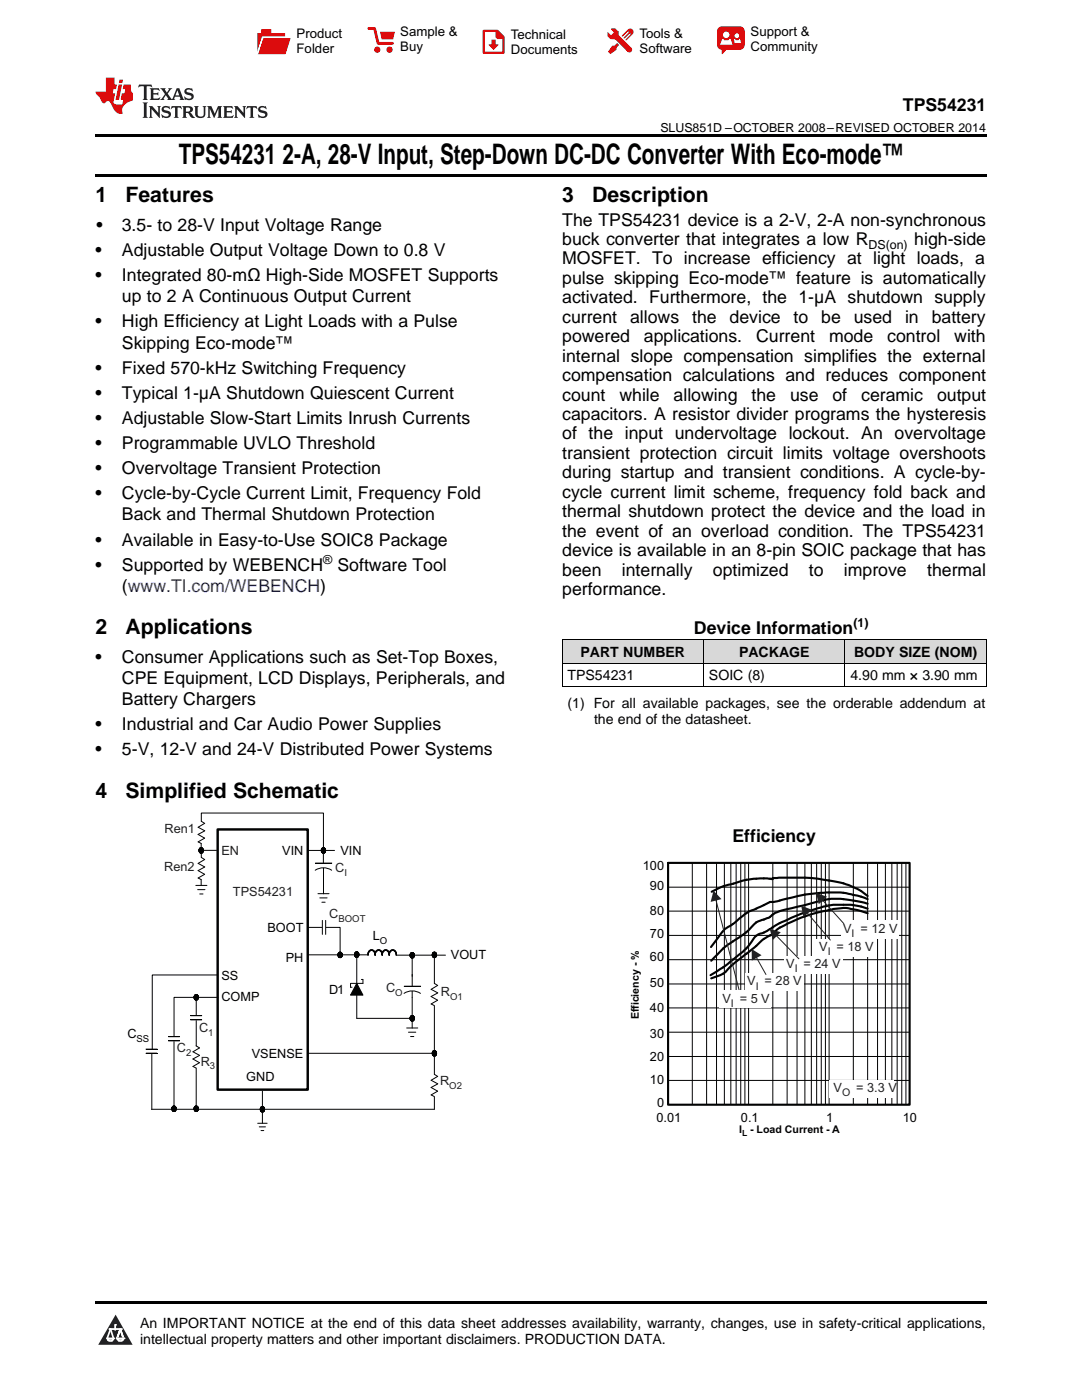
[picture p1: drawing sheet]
<svg xmlns="http://www.w3.org/2000/svg" width="216mm" height="279mm" viewBox="0 0 216 279" stroke-linecap="round" stroke-linejoin="round" font-family="sans-serif">
<defs><g id="words">
<g font-size="5.6">
<text x="35.7" y="32.8">TPS54231</text>
<text x="56.4" y="32.8">2-A, 28-V Input, Step-Down DC-DC Converter With Eco-mode™</text>
</g>
<g font-size="4.2">
<text x="19" y="40.4">1</text>
<text x="25" y="40.4">Features</text>
<text x="112.2" y="40.4">3</text>
<text x="118.2" y="40.4">Description</text>
<text x="19" y="126.5">2</text>
<text x="25" y="126.5">Applications</text>
<text x="19" y="159.2">4</text>
<text x="25" y="159.2">Simplified Schematic</text>
</g>
<g font-size="3.5">
<text x="180.2" y="22.2">TPS54231</text>
<text x="19.2" y="46.1">•</text>
<text x="24.3" y="46.1">3.5- to 28-V Input Voltage Range</text>
<text x="112.2" y="45">The TPS54231 device is a 2-V, 2-A non-synchronous</text>
<text x="19" y="51.1">•</text>
<text x="24.3" y="51.1">Adjustable Output Voltage Down to 0.8 V</text>
<text x="112.2" y="48.9">buck converter that integrates a low R</text>
<text x="112.2" y="52.8">MOSFET. To increase efficiency at light loads, a</text>
<text x="182.4" y="48.9">high-side</text>
<text x="19" y="56.1">•</text>
<text x="24.3" y="56.1">Integrated 80-mΩ High-Side MOSFET Supports</text>
<text x="112.2" y="56.7">pulse skipping Eco-mode™ feature is automatically</text>
<text x="19" y="65.3">•</text>
<text x="24.3" y="60.3">up to 2 A Continuous Output Current</text>
<text x="24.3" y="65.3">High Efficiency at Light Loads with a Pulse</text>
<text x="112.2" y="60.5">activated. Furthermore, the 1-μA shutdown supply</text>
<text x="112.2" y="64.4">current</text>
<text x="125.7" y="64.4">allows</text>
<text x="138.1" y="64.4">the</text>
<text x="145.6" y="64.4">device</text>
<text x="158.4" y="64.4">to</text>
<text x="163.9" y="64.4">be</text>
<text x="170.4" y="64.4">used</text>
<text x="180.6" y="64.4">in</text>
<text x="185.9" y="64.4">battery</text>
<text x="24.3" y="69.6">Skipping Eco-mode™</text>
<text x="112.2" y="68.3">powered</text>
<text x="128.5" y="68.3">applications.</text>
<text x="150.9" y="68.3">Current</text>
<text x="165.4" y="68.3">mode</text>
<text x="177" y="68.3">control</text>
<text x="190.4" y="68.3">with</text>
<text x="19" y="74.6">•</text>
<text x="24.3" y="74.6">Fixed 570-kHz Switching Frequency</text>
<text x="112.2" y="72.2">internal slope compensation simplifies the external</text>
<text x="112.2" y="76.1">compensation calculations and reduces component</text>
<text x="19" y="79.6">•</text>
<text x="24.3" y="79.6">Typical 1-μA Shutdown Quiescent Current</text>
<text x="112.2" y="79.9">count</text>
<text x="112.2" y="83.8">capacitors. A resistor divider programs the hysteresis</text>
<text x="123.6" y="79.9">while</text>
<text x="134.4" y="79.9">allowing</text>
<text x="149.9" y="79.9">the</text>
<text x="157.6" y="79.9">use</text>
<text x="166.1" y="79.9">of</text>
<text x="171.8" y="79.9">ceramic</text>
<text x="187" y="79.9">output</text>
<text x="19" y="84.6">•</text>
<text x="19" y="89.6">•</text>
<text x="24.3" y="84.6">Adjustable Slow-Start Limits Inrush Currents</text>
<text x="24.3" y="89.6">Programmable UVLO Threshold</text>
<text x="112.2" y="87.7">of the input undervoltage lockout. An overvoltage</text>
<text x="19" y="94.6">•</text>
<text x="24.3" y="94.6">Overvoltage Transient Protection</text>
<text x="112.2" y="91.6">transient protection circuit limits voltage overshoots</text>
<text x="112.2" y="95.5">during startup and transient conditions. A cycle-by-</text>
<text x="19" y="99.6">•</text>
<text x="24.3" y="99.6">Cycle-by-Cycle Current Limit, Frequency Fold</text>
<text x="112.2" y="99.3">cycle current limit scheme, frequency fold back and</text>
<text x="24.3" y="103.9">Back and Thermal Shutdown Protection</text>
<text x="112.2" y="103.2">thermal shutdown protect the device and the load in</text>
<text x="112.2" y="107.1">the event of an overload condition. The TPS54231</text>
<text x="19" y="108.9">•</text>
<text x="19" y="113.9">•</text>
<text x="24.3" y="108.9">Available in Easy-to-Use SOIC8 Package</text>
<text x="24.3" y="113.9">Supported by WEBENCH</text>
<text x="67.3" y="113.9">Software Tool</text>
<text x="112.2" y="111">device is available in an 8-pin SOIC package that has</text>
<text x="24.3" y="118.1">(www.TI.com/WEBENCH)</text>
<text x="112.2" y="114.9">been</text>
<text x="112.2" y="118.7">performance.</text>
<text x="124.1" y="114.9">internally</text>
<text x="142.3" y="114.9">optimized</text>
<text x="161.4" y="114.9">to</text>
<text x="168.4" y="114.9">improve</text>
<text x="185" y="114.9">thermal</text>
<text x="138.5" y="126.5">Device Information</text>
<text x="19" y="132.3">•</text>
<text x="24.3" y="132.3">Consumer Applications such as Set-Top Boxes,</text>
<text x="24.3" y="136.5">CPE Equipment, LCD Displays, Peripherals, and</text>
<text x="24.3" y="140.7">Battery Chargers</text>
<text x="19" y="145.7">•</text>
<text x="24.3" y="145.7">Industrial and Car Audio Power Supplies</text>
<text x="19" y="150.7">•</text>
<text x="24.3" y="150.7">5-V, 12-V and 24-V Distributed Power Systems</text>
<text x="146.2" y="168">Efficiency</text>
</g>
<g font-size="2.8">
<text x="115.8" y="131.1">PART NUMBER</text>
<text x="147.5" y="131.1">PACKAGE</text>
<text x="170.4" y="131.1">BODY SIZE (NOM)</text>
<text x="113.2" y="135.8">TPS54231</text>
<text x="141.5" y="135.8">SOIC (8)</text>
<text x="169.7" y="135.8">4.90 mm × 3.90 mm</text>
<text x="113.2" y="141.3">(1) For all available packages, see the orderable addendum at</text>
<text x="118.5" y="144.5">the end of the datasheet.</text>
<text x="27.9" y="265">An IMPORTANT NOTICE at the end of this data sheet addresses availability, warranty, changes, use in safety-critical applications,</text>
<text x="27.9" y="268.2">intellectual property matters and other important disclaimers. PRODUCTION DATA.</text>
</g>
<g font-size="2.6">
<text x="59.2" y="7.6">Product</text>
<text x="59.2" y="10.6">Folder</text>
<text x="79.9" y="7.3">Sample &amp;</text>
<text x="79.9" y="10.2">Buy</text>
<text x="101.9" y="7.8">Technical</text>
<text x="101.9" y="10.8">Documents</text>
<text x="127.6" y="7.6">Tools &amp;</text>
<text x="127.6" y="10.6">Software</text>
<text x="149.8" y="7.2">Support &amp;</text>
<text x="149.8" y="10.2">Community</text>
</g>
<g font-size="2.5">
<text x="131.8" y="26.3">SLUS851D –OCTOBER 2008–REVISED OCTOBER 2014</text>
<text x="173.3" y="49.6">DS(on)</text>
<text x="64.5" y="112.5">®</text>
<text x="170.3" y="125.1">(1)</text>
</g>
<g font-size="2.5" fill="#231f20">
<text x="32.9" y="166.2">Ren1</text>
<text x="32.8" y="173.9">Ren2</text>
<text x="44.2" y="170.5">EN</text>
<text x="66.9" y="174">C</text>
<text x="46.5" y="178.9">TPS54231</text>
<text x="65.7" y="183.2">C</text>
<text x="163.5" y="189.8">V = 18 V</text>
<text x="168.2" y="186.2">V = 12 V</text>
<text x="149.1" y="196.6">V = 28 V</text>
<text x="156.9" y="193.2">V = 24 V</text>
<text x="77" y="198">C</text>
<text x="88" y="198.8">R</text>
<text x="144.1" y="200.2">V = 5 V</text>
<text x="35.3" y="210">C</text>
<text x="39.7" y="206">C</text>
<text x="40" y="212.7">R</text>
<text x="87.8" y="216.6">R</text>
<text x="166.3" y="217.9">V</text>
<text x="170.8" y="217.9">= 3.3 V</text>
</g>
<g font-size="2.5" fill="#010202">
<text x="56.3" y="170.7">VIN</text>
<text x="67.9" y="170.6">VIN</text>
<text x="128.3" y="173.7">100</text>
<text x="129.7" y="177.6">90</text>
<text x="53.4" y="185.9">BOOT</text>
<text x="129.7" y="182.7">80</text>
<text x="57" y="191.9">PH</text>
<text x="74.4" y="187.6">L</text>
<text x="90" y="191.5">VOUT</text>
<text x="129.7" y="191.9">60</text>
<text x="129.7" y="187.3">70</text>
<text x="44.2" y="195.6">SS</text>
<text x="129.7" y="197">50</text>
<text x="44.2" y="199.9">COMP</text>
<text x="65.7" y="198.4">D1</text>
<text x="129.7" y="202">40</text>
<text x="25.4" y="207.1">C</text>
<text x="129.7" y="207.2">30</text>
<text x="49.1" y="215.8">GND</text>
<text x="50.2" y="211.1">VSENSE</text>
<text x="129.7" y="211.8">20</text>
<text x="129.7" y="216.3">10</text>
<text x="131.1" y="220.9">0</text>
<text x="131" y="223.9">0.01</text>
<text x="147.8" y="223.9">0.1</text>
<text x="164.9" y="223.9">1</text>
<text x="180.1" y="223.9">10</text>
</g>
<g font-size="2.1" fill="#231f20">
<text x="165.2" y="190.6">I</text>
<text x="169.9" y="187">I</text>
<text x="150.8" y="197.5">I</text>
<text x="158.6" y="194">I</text>
<text x="145.8" y="201.1">I</text>
<text x="168" y="218.8">O</text>
</g>
<g font-size="2.1" fill="#010202">
<text x="127.5" y="203.5" transform="rotate(-90 127.5 203.5)">Efficiency - %</text>
<text x="147.5" y="226.1">I</text>
<text x="149.7" y="226.1">- Load Current - A</text>
</g>
<g font-size="1.9" fill="#231f20">
<text x="68.7" y="174.7">I</text>
<text x="67.5" y="184">BOOT</text>
<text x="78.9" y="198.8">O</text>
<text x="89.8" y="199.5">O1</text>
<text x="41.5" y="206.7">1</text>
<text x="37.1" y="210.8">2</text>
<text x="41.9" y="213.4">3</text>
<text x="89.7" y="217.3">O2</text>
</g>
<g font-size="1.9" fill="#010202">
<text x="75.8" y="188.3">O</text>
<text x="27.2" y="207.9">SS</text>
</g>
<text font-size="1.7" fill="#010202" x="148.1" y="226.8">L</text>
</g></defs>
<g fill="#d8d8d8">
<path d="M112.2 127.7h28.2v4.7h-28.2z"/>
<path d="M140.4 127.7h28.2v4.7h-28.2z"/>
<path d="M168.6 127.7h28.2v4.7h-28.2z"/>
</g>
<path d="M23.1 262.4l3.4 6h-6.9z" fill="#231f20"/>
<path d="M21.4 267.1h1.2l-.3 .5h-.3a.55 .55 0 0 1-.6-.5z" fill-rule="evenodd" fill="#fff"/>
<path d="M21.4 267.1h1.2l-.3 .5h-.3a.55 .55 0 0 1-.6-.5z" fill="none" stroke="#231f20" stroke-width=".34"/>
<path d="M21.4 267.1l1.2 .1-.3 .4h-.5z" fill="none" stroke="#fff" stroke-width=".34"/>
<path d="M23 265.3h.1" fill="none" stroke="#fff" stroke-width=".34"/>
<path d="M23 264.4v.9z" fill="#fff"/>
<path d="M23 264.4v.9z" fill="none" stroke="#fff" stroke-width=".34"/>
<circle cx="23" cy="264.4" r=".17" fill="#fff"/>
<path d="M21.9 265.2h.1" fill="none" stroke="#fff" stroke-width=".34"/>
<path d="M21.9 265.2h2.3z" fill="#fff"/>
<path d="M21.9 265.2h2.3z" fill="none" stroke="#fff" stroke-width=".34"/>
<circle cx="24.2" cy="265.2" r=".17" fill="#fff"/>
<path d="M23.3 267.1h.1" fill="none" stroke="#fff" stroke-width=".34"/>
<path d="M24 265.2l-.7 1.9z" fill="#fff"/>
<path d="M24 265.2l-.7 1.9z" fill="none" stroke="#fff" stroke-width=".34"/>
<path d="M24 265.2l.7 1.9z" fill="#fff"/>
<path d="M24 265.2l.7 1.9z" fill="none" stroke="#fff" stroke-width=".34"/>
<path d="M24.6 267.1h.1" fill="none" stroke="#fff" stroke-width=".34"/>
<circle cx="21.4" cy="267.1" r=".17" fill="#fff"/>
<path d="M22.1 265.2l-.7 1.9z" fill="#fff"/>
<path d="M22.1 265.2l-.7 1.9z" fill="none" stroke="#fff" stroke-width=".34"/>
<path d="M22.1 265.2l.5 1.9z" fill="#fff"/>
<path d="M22.1 265.2l.5 1.9z" fill="none" stroke="#fff" stroke-width=".34"/>
<circle cx="22.6" cy="267.1" r=".17" fill="#fff"/>
<path d="M23.4 267.1h1.3a.65 .65 0 0 1-.7 .5 .65 .65 0 0 1-.6-.5z" fill-rule="evenodd" fill="#fff"/>
<path d="M23.4 267.1h1.3a.65 .65 0 0 1-.7 .5 .65 .65 0 0 1-.6-.5z" fill="none" stroke="#231f20" stroke-width=".34"/>
<path d="M23.4 267.1h1.3l-.4 .5h-.6z" fill="none" stroke="#fff" stroke-width=".34"/>
<path d="M23.3 267.1h.1" fill="none" stroke="#fff" stroke-width=".34"/>
<circle cx="24.7" cy="267.1" r=".17" fill="#fff"/>
<path d="M19 259.7h177.8v.5h-177.8z" fill="#000"/>
<path d="M133.3 172.2h48.2v48.3h-48.2zM142 178a28.6 28.6 0 0 1 7-2.4l2.7-.3 2.5 .1v-.2h1.2a34.1 34.1 0 0 1 9 .4l1 .1a15.3 15.3 0 0 1 7.7 3.1M173.1 179.4l-2-.7-1.7-.3a11.6 11.6 0 0 0-4-.3 44.5 44.5 0 0 0-11 1.9 1.45 1.45 0 0 0-1.3 .3l-1.4 .7a12.3 12.3 0 0 0-4.2 2.3l-1.3 1.1a6.8 6.8 0 0 0-3 2.8l-1.3 1.8M173.1 180.4l-1.3-.4a28 28 0 0 0-5.9-.6l-8 1.9a7.7 7.7 0 0 0-4.2 1.6l-.3 .3-1.7 .5a2.91 2.91 0 0 0-1.7 1.3 26.7 26.7 0 0 1-5.2 3.9l-2.9 2.8M173.1 181.3a14.6 14.6 0 0 0-8.2-.5 38.1 38.1 0 0 0-11.2 4.6l-1.3 .7a3.2 3.2 0 0 0-2.4 1.8 15.6 15.6 0 0 1-4.3 4l-1.4 1.2-2.5 1.5M173.1 182.3a20.1 20.1 0 0 0-4.8-1.1 31.7 31.7 0 0 0-13.2 4.3l-1.3 1.1a10.5 10.5 0 0 0-3.3 2.5l-4.9 3.9a5 5 0 0 1-3.1 2l-.6 .3" fill="none" stroke="#010202" stroke-width=".42"/>
<g fill="none" stroke="#010202" stroke-width=".2">
<path d="M133.3 177.1h48.2M138.1 172.2v48.3M141 172.2v48.3M143 172.2v48.3M144.5 172.2v48.3M145.8 172.2v48.3M146.9 172.2v48.3M147.8 172.2v48.3M148.6 172.2v48.3M149.4 172.2v48.3M154.2 172.2v48.3M157.1 172.2v48.3"/>
<path d="M159 172.2v48.3M160.6 172.2v48.3M161.9 172.2v48.3M163 172.2v48.3M163.9 172.2v48.3M164.7 172.2v48.3M165.4 172.2v48.3M170.3 172.2v48.3M173.1 172.2v48.3M175.1 172.2v48.3M176.7 172.2v48.3M178 172.2v48.3"/>
<path d="M179 172.2v48.3M179.9 172.2v48.3M180.8 172.2v48.3M133.3 196.4h48.2M133.3 191.5h48.2M133.3 186.7h48.2M133.3 181.8h48.2M133.3 215.6h48.2M133.3 210.8h48.2M133.3 206h48.2M133.3 201.2h48.2"/>
</g>
<g fill="#fff">
<path d="M165.6 215.5h12.8v3.6h-12.8z" fill-rule="evenodd"/>
<path d="M167.8 183.6h11.5v3.7h-11.5z" fill-rule="evenodd"/>
<path d="M163 187.3h11.8v3.6h-11.8z" fill-rule="evenodd"/>
<path d="M156.4 190.7h11.7v3.6h-11.7z" fill-rule="evenodd"/>
<path d="M148.7 194.2h11.6v3.4h-11.6z" fill-rule="evenodd"/>
</g>
<path d="M164.1 179.6l4.3 4.7" fill="none" stroke="#231f20" stroke-width=".2"/>
<path d="M162.8 178.2l2.2 .8-1.6 1.5z" fill="#231f20"/>
<path d="M161.1 182.2l4.6 5.4" fill="none" stroke="#231f20" stroke-width=".2"/>
<path d="M159.9 180.7l2.1 .9-1.7 1.4z" fill="#231f20"/>
<path d="M154.9 186.7l4.5 4.6" fill="none" stroke="#231f20" stroke-width=".2"/>
<path d="M153.6 185.4l2.2 .6-1.6 1.6z" fill="#231f20"/>
<path d="M150.9 191l1.9 3.5" fill="none" stroke="#231f20" stroke-width=".2"/>
<path d="M150 189.4l2 1.2-2 1.1z" fill="#231f20"/>
<path d="M142.8 179.5l4.8 18.6" fill="none" stroke="#231f20" stroke-width=".2"/>
<path d="M142.4 177.8l1.6 1.6-2.2 .6z" fill="#231f20"/>
<path d="M143.6 197.6h10.3v3.6h-10.3z" fill-rule="evenodd" fill="#fff"/>
<path d="M43.4 165.5h18v52h-18z" fill="none" stroke="#010202" stroke-width=".49"/>
<path d="M79.1 190.4v.2z" fill-rule="evenodd" fill="#010202"/>
<path d="M79.1 190.4v.2z" fill="none" stroke="#010202" stroke-width=".2"/>
<path d="M79 190.2l.1 .3z" fill-rule="evenodd" fill="#010202"/>
<path d="M79 190.2l.1 .3z" fill="none" stroke="#010202" stroke-width=".2"/>
<path d="M79 190.1l.1 .3z" fill-rule="evenodd" fill="#010202"/>
<path d="M79 190.1l.1 .3z" fill="none" stroke="#010202" stroke-width=".2"/>
<path d="M78.9 189.9l.1 .3z" fill-rule="evenodd" fill="#010202"/>
<path d="M78.9 189.9l.1 .3z" fill="none" stroke="#010202" stroke-width=".2"/>
<path d="M78.8 189.8l.2 .3z" fill-rule="evenodd" fill="#010202"/>
<path d="M78.8 189.8l.2 .3z" fill="none" stroke="#010202" stroke-width=".2"/>
<path d="M78.7 189.7l.2 .2z" fill-rule="evenodd" fill="#010202"/>
<path d="M78.7 189.7l.2 .2z" fill="none" stroke="#010202" stroke-width=".2"/>
<path d="M78.6 189.6l.2 .2z" fill-rule="evenodd" fill="#010202"/>
<path d="M78.6 189.6l.2 .2z" fill="none" stroke="#010202" stroke-width=".2"/>
<path d="M78.4 189.6l.3 .1z" fill-rule="evenodd" fill="#010202"/>
<path d="M78.4 189.6l.3 .1z" fill="none" stroke="#010202" stroke-width=".2"/>
<path d="M78.3 189.6l.3 .1h-.3z" fill-rule="evenodd" fill="#010202"/>
<path d="M78.3 189.6l.3 .1h-.3z" fill="none" stroke="#010202" stroke-width=".2"/>
<path d="M78.2 189.6h.2l-.2 .1z" fill-rule="evenodd" fill="#010202"/>
<path d="M78.2 189.6h.2l-.2 .1z" fill="none" stroke="#010202" stroke-width=".2"/>
<path d="M78.1 189.6l.2 .1h-.2z" fill-rule="evenodd" fill="#010202"/>
<path d="M78.1 189.6l.2 .1h-.2z" fill="none" stroke="#010202" stroke-width=".2"/>
<path d="M78 189.7l.1-.1-.1 .2z" fill-rule="evenodd" fill="#010202"/>
<path d="M78 189.7l.1-.1-.1 .2z" fill="none" stroke="#010202" stroke-width=".2"/>
<path d="M77.8 189.8l.2-.1-.1 .2z" fill-rule="evenodd" fill="#010202"/>
<path d="M77.8 189.8l.2-.1-.1 .2z" fill="none" stroke="#010202" stroke-width=".2"/>
<path d="M77.8 189.8l.1 .1-.1 .2z" fill-rule="evenodd" fill="#010202"/>
<path d="M77.8 189.8l.1 .1-.1 .2z" fill="none" stroke="#010202" stroke-width=".2"/>
<path d="M77.8 189.9l-.1 .3z" fill-rule="evenodd" fill="#010202"/>
<path d="M77.8 189.9l-.1 .3z" fill="none" stroke="#010202" stroke-width=".2"/>
<path d="M77.7 190.1v.3z" fill-rule="evenodd" fill="#010202"/>
<path d="M77.7 190.1v.3z" fill="none" stroke="#010202" stroke-width=".2"/>
<path d="M77.7 190.2l-.1 .3z" fill-rule="evenodd" fill="#010202"/>
<path d="M77.7 190.2l-.1 .3z" fill="none" stroke="#010202" stroke-width=".2"/>
<path d="M77.6 190.4l.1 .2z" fill-rule="evenodd" fill="#010202"/>
<path d="M77.6 190.4l.1 .2z" fill="none" stroke="#010202" stroke-width=".2"/>
<path d="M77.7 190.4v.2h-.1z" fill-rule="evenodd" fill="#010202"/>
<path d="M77.7 190.4v.2h-.1z" fill="none" stroke="#010202" stroke-width=".2"/>
<path d="M77.6 190.2l.1 .3z" fill-rule="evenodd" fill="#010202"/>
<path d="M77.6 190.2l.1 .3z" fill="none" stroke="#010202" stroke-width=".2"/>
<path d="M77.6 190.1l.1 .3z" fill-rule="evenodd" fill="#010202"/>
<path d="M77.6 190.1l.1 .3z" fill="none" stroke="#010202" stroke-width=".2"/>
<path d="M77.5 189.9l.1 .3z" fill-rule="evenodd" fill="#010202"/>
<path d="M77.5 189.9l.1 .3z" fill="none" stroke="#010202" stroke-width=".2"/>
<path d="M77.4 189.8l.2 .3z" fill-rule="evenodd" fill="#010202"/>
<path d="M77.4 189.8l.2 .3z" fill="none" stroke="#010202" stroke-width=".2"/>
<path d="M77.3 189.7l.2 .2z" fill-rule="evenodd" fill="#010202"/>
<path d="M77.3 189.7l.2 .2z" fill="none" stroke="#010202" stroke-width=".2"/>
<path d="M77.2 189.6l.2 .2z" fill-rule="evenodd" fill="#010202"/>
<path d="M77.2 189.6l.2 .2z" fill="none" stroke="#010202" stroke-width=".2"/>
<path d="M77.1 189.6l.1 .1z" fill-rule="evenodd" fill="#010202"/>
<path d="M77.1 189.6l.1 .1z" fill="none" stroke="#010202" stroke-width=".2"/>
<path d="M76.9 189.6l.3 .1h-.3z" fill-rule="evenodd" fill="#010202"/>
<path d="M76.9 189.6l.3 .1h-.3z" fill="none" stroke="#010202" stroke-width=".2"/>
<path d="M76.8 189.6h.2l-.2 .1z" fill-rule="evenodd" fill="#010202"/>
<path d="M76.8 189.6h.2l-.2 .1z" fill="none" stroke="#010202" stroke-width=".2"/>
<path d="M76.7 189.6l.2 .1h-.2z" fill-rule="evenodd" fill="#010202"/>
<path d="M76.7 189.6l.2 .1h-.2z" fill="none" stroke="#010202" stroke-width=".2"/>
<path d="M76.6 189.7l.1-.1-.1 .2z" fill-rule="evenodd" fill="#010202"/>
<path d="M76.6 189.7l.1-.1-.1 .2z" fill="none" stroke="#010202" stroke-width=".2"/>
<path d="M76.4 189.8l.2-.1-.1 .2z" fill-rule="evenodd" fill="#010202"/>
<path d="M76.4 189.8l.2-.1-.1 .2z" fill="none" stroke="#010202" stroke-width=".2"/>
<path d="M76.4 189.8l.1 .1-.1 .2z" fill-rule="evenodd" fill="#010202"/>
<path d="M76.4 189.8l.1 .1-.1 .2z" fill="none" stroke="#010202" stroke-width=".2"/>
<path d="M76.4 189.9l-.1 .3z" fill-rule="evenodd" fill="#010202"/>
<path d="M76.4 189.9l-.1 .3z" fill="none" stroke="#010202" stroke-width=".2"/>
<path d="M76.3 190.1v.3z" fill-rule="evenodd" fill="#010202"/>
<path d="M76.3 190.1v.3z" fill="none" stroke="#010202" stroke-width=".2"/>
<path d="M76.3 190.2l-.1 .3z" fill-rule="evenodd" fill="#010202"/>
<path d="M76.3 190.2l-.1 .3z" fill="none" stroke="#010202" stroke-width=".2"/>
<path d="M76.2 190.4l.1 .2z" fill-rule="evenodd" fill="#010202"/>
<path d="M76.2 190.4l.1 .2z" fill="none" stroke="#010202" stroke-width=".2"/>
<path d="M76.2 190.4l.1 .2z" fill-rule="evenodd" fill="#010202"/>
<path d="M76.2 190.4l.1 .2z" fill="none" stroke="#010202" stroke-width=".2"/>
<path d="M76.2 190.2l.1 .3z" fill-rule="evenodd" fill="#010202"/>
<path d="M76.2 190.2l.1 .3z" fill="none" stroke="#010202" stroke-width=".2"/>
<path d="M76.2 190.1l.1 .3z" fill-rule="evenodd" fill="#010202"/>
<path d="M76.2 190.1l.1 .3z" fill="none" stroke="#010202" stroke-width=".2"/>
<path d="M76.1 189.9l.1 .3z" fill-rule="evenodd" fill="#010202"/>
<path d="M76.1 189.9l.1 .3z" fill="none" stroke="#010202" stroke-width=".2"/>
<path d="M76 189.8l.2 .3z" fill-rule="evenodd" fill="#010202"/>
<path d="M76 189.8l.2 .3z" fill="none" stroke="#010202" stroke-width=".2"/>
<path d="M75.9 189.7l.2 .2z" fill-rule="evenodd" fill="#010202"/>
<path d="M75.9 189.7l.2 .2z" fill="none" stroke="#010202" stroke-width=".2"/>
<path d="M75.8 189.6l.2 .2z" fill-rule="evenodd" fill="#010202"/>
<path d="M75.8 189.6l.2 .2z" fill="none" stroke="#010202" stroke-width=".2"/>
<path d="M75.7 189.6l.2 .1h-.2z" fill-rule="evenodd" fill="#010202"/>
<path d="M75.7 189.6l.2 .1h-.2z" fill="none" stroke="#010202" stroke-width=".2"/>
<path d="M75.5 189.6l.2 .1h-.2z" fill-rule="evenodd" fill="#010202"/>
<path d="M75.5 189.6l.2 .1h-.2z" fill="none" stroke="#010202" stroke-width=".2"/>
<path d="M75.4 189.6h.2l-.2 .1z" fill-rule="evenodd" fill="#010202"/>
<path d="M75.4 189.6h.2l-.2 .1z" fill="none" stroke="#010202" stroke-width=".2"/>
<path d="M75.3 189.6l.2 .1h-.2z" fill-rule="evenodd" fill="#010202"/>
<path d="M75.3 189.6l.2 .1h-.2z" fill="none" stroke="#010202" stroke-width=".2"/>
<path d="M75.1 189.7l.2-.1-.1 .2z" fill-rule="evenodd" fill="#010202"/>
<path d="M75.1 189.7l.2-.1-.1 .2z" fill="none" stroke="#010202" stroke-width=".2"/>
<path d="M75 189.8l.2-.1-.1 .2z" fill-rule="evenodd" fill="#010202"/>
<path d="M75 189.8l.2-.1-.1 .2z" fill="none" stroke="#010202" stroke-width=".2"/>
<path d="M75 189.8l.1 .1-.2 .2z" fill-rule="evenodd" fill="#010202"/>
<path d="M75 189.8l.1 .1-.2 .2z" fill="none" stroke="#010202" stroke-width=".2"/>
<path d="M74.9 189.9v.3z" fill-rule="evenodd" fill="#010202"/>
<path d="M74.9 189.9v.3z" fill="none" stroke="#010202" stroke-width=".2"/>
<path d="M74.9 190.1l-.1 .3z" fill-rule="evenodd" fill="#010202"/>
<path d="M74.9 190.1l-.1 .3z" fill="none" stroke="#010202" stroke-width=".2"/>
<path d="M74.8 190.2l.1 .3z" fill-rule="evenodd" fill="#010202"/>
<path d="M74.8 190.2l.1 .3z" fill="none" stroke="#010202" stroke-width=".2"/>
<path d="M74.8 190.4l.1 .2z" fill-rule="evenodd" fill="#010202"/>
<path d="M74.8 190.4l.1 .2z" fill="none" stroke="#010202" stroke-width=".2"/>
<path d="M74.8 190.4l.1 .2z" fill-rule="evenodd" fill="#010202"/>
<path d="M74.8 190.4l.1 .2z" fill="none" stroke="#010202" stroke-width=".2"/>
<path d="M74.8 190.2l.1 .3z" fill-rule="evenodd" fill="#010202"/>
<path d="M74.8 190.2l.1 .3z" fill="none" stroke="#010202" stroke-width=".2"/>
<path d="M74.8 190.1l.1 .3z" fill-rule="evenodd" fill="#010202"/>
<path d="M74.8 190.1l.1 .3z" fill="none" stroke="#010202" stroke-width=".2"/>
<path d="M74.7 189.9l.1 .3z" fill-rule="evenodd" fill="#010202"/>
<path d="M74.7 189.9l.1 .3z" fill="none" stroke="#010202" stroke-width=".2"/>
<path d="M74.6 189.8l.2 .3z" fill-rule="evenodd" fill="#010202"/>
<path d="M74.6 189.8l.2 .3z" fill="none" stroke="#010202" stroke-width=".2"/>
<path d="M74.5 189.7l.2 .2z" fill-rule="evenodd" fill="#010202"/>
<path d="M74.5 189.7l.2 .2z" fill="none" stroke="#010202" stroke-width=".2"/>
<path d="M74.4 189.6l.2 .2z" fill-rule="evenodd" fill="#010202"/>
<path d="M74.4 189.6l.2 .2z" fill="none" stroke="#010202" stroke-width=".2"/>
<path d="M74.3 189.6l.2 .1h-.2z" fill-rule="evenodd" fill="#010202"/>
<path d="M74.3 189.6l.2 .1h-.2z" fill="none" stroke="#010202" stroke-width=".2"/>
<path d="M74.1 189.6l.2 .1h-.2z" fill-rule="evenodd" fill="#010202"/>
<path d="M74.1 189.6l.2 .1h-.2z" fill="none" stroke="#010202" stroke-width=".2"/>
<path d="M74 189.6h.2l-.2 .1z" fill-rule="evenodd" fill="#010202"/>
<path d="M74 189.6h.2l-.2 .1z" fill="none" stroke="#010202" stroke-width=".2"/>
<path d="M73.9 189.6l.2 .1h-.2z" fill-rule="evenodd" fill="#010202"/>
<path d="M73.9 189.6l.2 .1h-.2z" fill="none" stroke="#010202" stroke-width=".2"/>
<path d="M73.7 189.7l.2-.1-.1 .2z" fill-rule="evenodd" fill="#010202"/>
<path d="M73.7 189.7l.2-.1-.1 .2z" fill="none" stroke="#010202" stroke-width=".2"/>
<path d="M73.7 189.7l.1 .1-.2 .1z" fill-rule="evenodd" fill="#010202"/>
<path d="M73.7 189.7l.1 .1-.2 .1z" fill="none" stroke="#010202" stroke-width=".2"/>
<path d="M73.6 189.8l.1 .1-.2 .2z" fill-rule="evenodd" fill="#010202"/>
<path d="M73.6 189.8l.1 .1-.2 .2z" fill="none" stroke="#010202" stroke-width=".2"/>
<path d="M73.5 189.9v.3z" fill-rule="evenodd" fill="#010202"/>
<path d="M73.5 189.9v.3z" fill="none" stroke="#010202" stroke-width=".2"/>
<path d="M73.5 190.1l-.1 .3z" fill-rule="evenodd" fill="#010202"/>
<path d="M73.5 190.1l-.1 .3z" fill="none" stroke="#010202" stroke-width=".2"/>
<path d="M73.4 190.2l.1 .3z" fill-rule="evenodd" fill="#010202"/>
<path d="M73.4 190.2l.1 .3z" fill="none" stroke="#010202" stroke-width=".2"/>
<path d="M73.4 190.4l.1 .2z" fill-rule="evenodd" fill="#010202"/>
<path d="M73.4 190.4l.1 .2zM79.1 190.6h9.8M81.1 205.2h2.3M81.5 206h1.5M81.9 206.9h.7" fill="none" stroke="#010202" stroke-width=".2"/>
<path d="M81.8 190.5l.4 .2z" fill-rule="evenodd" fill="#010202"/>
<path d="M81.8 190.5l.4 .2z" fill="none" stroke="#010202" stroke-width=".2"/>
<path d="M81.8 190.6l.1 .1z" fill-rule="evenodd" fill="#010202"/>
<path d="M81.8 190.6l.1 .1z" fill="none" stroke="#010202" stroke-width=".2"/>
<path d="M81.8 190.6l.4 .1z" fill-rule="evenodd" fill="#010202"/>
<path d="M81.8 190.6l.4 .1z" fill="none" stroke="#010202" stroke-width=".2"/>
<path d="M81.9 190.4l.3 .3z" fill-rule="evenodd" fill="#010202"/>
<path d="M81.9 190.4l.3 .3z" fill="none" stroke="#010202" stroke-width=".2"/>
<path d="M81.8 190.5l.1 .1z" fill-rule="evenodd" fill="#010202"/>
<path d="M81.8 190.5l.1 .1z" fill="none" stroke="#010202" stroke-width=".2"/>
<path d="M81.8 190.5l.4 .2z" fill-rule="evenodd" fill="#010202"/>
<path d="M81.8 190.5l.4 .2z" fill="none" stroke="#010202" stroke-width=".2"/>
<path d="M81.9 190.3l.3 .4z" fill-rule="evenodd" fill="#010202"/>
<path d="M81.9 190.3l.3 .4z" fill="none" stroke="#010202" stroke-width=".2"/>
<path d="M81.9 190.4v.1z" fill-rule="evenodd" fill="#010202"/>
<path d="M81.9 190.4v.1z" fill="none" stroke="#010202" stroke-width=".2"/>
<path d="M81.9 190.4l.3 .3z" fill-rule="evenodd" fill="#010202"/>
<path d="M81.9 190.4l.3 .3z" fill="none" stroke="#010202" stroke-width=".2"/>
<path d="M82 190.3l.2 .4z" fill-rule="evenodd" fill="#010202"/>
<path d="M82 190.3l.2 .4z" fill="none" stroke="#010202" stroke-width=".2"/>
<path d="M81.9 190.3v.1z" fill-rule="evenodd" fill="#010202"/>
<path d="M81.9 190.3v.1z" fill="none" stroke="#010202" stroke-width=".2"/>
<path d="M81.9 190.4l.3 .3z" fill-rule="evenodd" fill="#010202"/>
<path d="M81.9 190.4l.3 .3z" fill="none" stroke="#010202" stroke-width=".2"/>
<path d="M82 190.2l.2 .5z" fill-rule="evenodd" fill="#010202"/>
<path d="M82 190.2l.2 .5z" fill="none" stroke="#010202" stroke-width=".2"/>
<path d="M82 190.2v.2z" fill-rule="evenodd" fill="#010202"/>
<path d="M82 190.2v.2z" fill="none" stroke="#010202" stroke-width=".2"/>
<path d="M82 190.3l.2 .4z" fill-rule="evenodd" fill="#010202"/>
<path d="M82 190.3l.2 .4z" fill="none" stroke="#010202" stroke-width=".2"/>
<path d="M82 190.2l.2 .5z" fill-rule="evenodd" fill="#010202"/>
<path d="M82 190.2l.2 .5z" fill="none" stroke="#010202" stroke-width=".2"/>
<path d="M82 190.2h.1z" fill-rule="evenodd" fill="#010202"/>
<path d="M82 190.2h.1z" fill="none" stroke="#010202" stroke-width=".2"/>
<path d="M82 190.2l.2 .5z" fill-rule="evenodd" fill="#010202"/>
<path d="M82 190.2l.2 .5z" fill="none" stroke="#010202" stroke-width=".2"/>
<path d="M82.1 190.2l.2 .4z" fill-rule="evenodd" fill="#010202"/>
<path d="M82.1 190.2l.2 .4z" fill="none" stroke="#010202" stroke-width=".2"/>
<path d="M82 190.2h.1z" fill-rule="evenodd" fill="#010202"/>
<path d="M82 190.2h.1z" fill="none" stroke="#010202" stroke-width=".2"/>
<path d="M82 190.2l.2 .5z" fill-rule="evenodd" fill="#010202"/>
<path d="M82 190.2l.2 .5z" fill="none" stroke="#010202" stroke-width=".2"/>
<path d="M82.1 190.1l.2 .5z" fill-rule="evenodd" fill="#010202"/>
<path d="M82.1 190.1l.2 .5z" fill="none" stroke="#010202" stroke-width=".2"/>
<path d="M82.1 190.1l.1 .1z" fill-rule="evenodd" fill="#010202"/>
<path d="M82.1 190.1l.1 .1z" fill="none" stroke="#010202" stroke-width=".2"/>
<path d="M82.1 190.2l.2 .4z" fill-rule="evenodd" fill="#010202"/>
<path d="M82.1 190.2l.2 .4z" fill="none" stroke="#010202" stroke-width=".2"/>
<path d="M82.2 190.1l.1 .5z" fill-rule="evenodd" fill="#010202"/>
<path d="M82.2 190.1l.1 .5z" fill="none" stroke="#010202" stroke-width=".2"/>
<path d="M82.2 190.1v.1z" fill-rule="evenodd" fill="#010202"/>
<path d="M82.2 190.1v.1z" fill="none" stroke="#010202" stroke-width=".2"/>
<path d="M82.1 190.1l.2 .5z" fill-rule="evenodd" fill="#010202"/>
<path d="M82.1 190.1l.2 .5z" fill="none" stroke="#010202" stroke-width=".2"/>
<path d="M82.3 190.1l-.1 .5z" fill-rule="evenodd" fill="#010202"/>
<path d="M82.3 190.1l-.1 .5z" fill="none" stroke="#010202" stroke-width=".2"/>
<path d="M82.2 190.1l.1 .1z" fill-rule="evenodd" fill="#010202"/>
<path d="M82.2 190.1l.1 .1z" fill="none" stroke="#010202" stroke-width=".2"/>
<path d="M82.2 190.1l.1 .5z" fill-rule="evenodd" fill="#010202"/>
<path d="M82.2 190.1l.1 .5z" fill="none" stroke="#010202" stroke-width=".2"/>
<path d="M82.4 190.2l-.1 .5z" fill-rule="evenodd" fill="#010202"/>
<path d="M82.4 190.2l-.1 .5z" fill="none" stroke="#010202" stroke-width=".2"/>
<path d="M82.3 190.1l.1 .1z" fill-rule="evenodd" fill="#010202"/>
<path d="M82.3 190.1l.1 .1z" fill="none" stroke="#010202" stroke-width=".2"/>
<path d="M82.3 190.1l-.1 .5z" fill-rule="evenodd" fill="#010202"/>
<path d="M82.3 190.1l-.1 .5z" fill="none" stroke="#010202" stroke-width=".2"/>
<path d="M82.4 190.2l-.1 .5z" fill-rule="evenodd" fill="#010202"/>
<path d="M82.4 190.2l-.1 .5z" fill="none" stroke="#010202" stroke-width=".2"/>
<path d="M82.4 190.1v.1z" fill-rule="evenodd" fill="#010202"/>
<path d="M82.4 190.1v.1z" fill="none" stroke="#010202" stroke-width=".2"/>
<path d="M82.3 190.2v.5z" fill-rule="evenodd" fill="#010202"/>
<path d="M82.3 190.2v.5z" fill="none" stroke="#010202" stroke-width=".2"/>
<path d="M82.5 190.2l-.2 .5z" fill-rule="evenodd" fill="#010202"/>
<path d="M82.5 190.2l-.2 .5z" fill="none" stroke="#010202" stroke-width=".2"/>
<path d="M82.5 190.2v.1z" fill-rule="evenodd" fill="#010202"/>
<path d="M82.5 190.2v.1z" fill="none" stroke="#010202" stroke-width=".2"/>
<path d="M82.4 190.2l-.1 .5z" fill-rule="evenodd" fill="#010202"/>
<path d="M82.4 190.2l-.1 .5z" fill="none" stroke="#010202" stroke-width=".2"/>
<path d="M82.5 190.3l-.2 .4z" fill-rule="evenodd" fill="#010202"/>
<path d="M82.5 190.3l-.2 .4z" fill="none" stroke="#010202" stroke-width=".2"/>
<path d="M82.5 190.2v.2z" fill-rule="evenodd" fill="#010202"/>
<path d="M82.5 190.2v.2z" fill="none" stroke="#010202" stroke-width=".2"/>
<path d="M82.5 190.2l-.2 .5z" fill-rule="evenodd" fill="#010202"/>
<path d="M82.5 190.2l-.2 .5z" fill="none" stroke="#010202" stroke-width=".2"/>
<path d="M82.2 190.6l.4-.3z" fill-rule="evenodd" fill="#010202"/>
<path d="M82.2 190.6l.4-.3z" fill="none" stroke="#010202" stroke-width=".2"/>
<path d="M82.5 190.3l.1 .1z" fill-rule="evenodd" fill="#010202"/>
<path d="M82.5 190.3l.1 .1z" fill="none" stroke="#010202" stroke-width=".2"/>
<path d="M82.5 190.3l-.2 .4z" fill-rule="evenodd" fill="#010202"/>
<path d="M82.5 190.3l-.2 .4z" fill="none" stroke="#010202" stroke-width=".2"/>
<path d="M82.2 190.6l.4-.2z" fill-rule="evenodd" fill="#010202"/>
<path d="M82.2 190.6l.4-.2z" fill="none" stroke="#010202" stroke-width=".2"/>
<path d="M82.6 190.4l.1 .1z" fill-rule="evenodd" fill="#010202"/>
<path d="M82.6 190.4l.1 .1z" fill="none" stroke="#010202" stroke-width=".2"/>
<path d="M82.2 190.6l.4-.3z" fill-rule="evenodd" fill="#010202"/>
<path d="M82.2 190.6l.4-.3z" fill="none" stroke="#010202" stroke-width=".2"/>
<path d="M82.2 190.6l.5-.1z" fill-rule="evenodd" fill="#010202"/>
<path d="M82.2 190.6l.5-.1z" fill="none" stroke="#010202" stroke-width=".2"/>
<path d="M82.6 190.5h.1z" fill-rule="evenodd" fill="#010202"/>
<path d="M82.6 190.5h.1z" fill="none" stroke="#010202" stroke-width=".2"/>
<path d="M82.2 190.6l.4-.2z" fill-rule="evenodd" fill="#010202"/>
<path d="M82.2 190.6l.4-.2z" fill="none" stroke="#010202" stroke-width=".2"/>
<path d="M82.2 190.6h.5v.1h-.5z" fill-rule="evenodd" fill="#010202"/>
<path d="M82.2 190.6h.5v.1h-.5z" fill="none" stroke="#010202" stroke-width=".2"/>
<path d="M82.6 190.6h.1z" fill-rule="evenodd" fill="#010202"/>
<path d="M82.6 190.6h.1z" fill="none" stroke="#010202" stroke-width=".2"/>
<path d="M82.2 190.6l.5-.1z" fill-rule="evenodd" fill="#010202"/>
<path d="M82.2 190.6l.5-.1z" fill="none" stroke="#010202" stroke-width=".2"/>
<path d="M82.2 190.6l.5 .2z" fill-rule="evenodd" fill="#010202"/>
<path d="M82.2 190.6l.5 .2z" fill="none" stroke="#010202" stroke-width=".2"/>
<path d="M82.6 190.6l.1 .1z" fill-rule="evenodd" fill="#010202"/>
<path d="M82.6 190.6l.1 .1z" fill="none" stroke="#010202" stroke-width=".2"/>
<path d="M82.2 190.6l.5 .1z" fill-rule="evenodd" fill="#010202"/>
<path d="M82.2 190.6l.5 .1z" fill="none" stroke="#010202" stroke-width=".2"/>
<path d="M82.3 190.6l.3 .3z" fill-rule="evenodd" fill="#010202"/>
<path d="M82.3 190.6l.3 .3z" fill="none" stroke="#010202" stroke-width=".2"/>
<path d="M82.6 190.7l.1 .1z" fill-rule="evenodd" fill="#010202"/>
<path d="M82.6 190.7l.1 .1z" fill="none" stroke="#010202" stroke-width=".2"/>
<path d="M82.2 190.6l.5 .2z" fill-rule="evenodd" fill="#010202"/>
<path d="M82.2 190.6l.5 .2z" fill="none" stroke="#010202" stroke-width=".2"/>
<path d="M82.3 190.6l.3 .3z" fill-rule="evenodd" fill="#010202"/>
<path d="M82.3 190.6l.3 .3z" fill="none" stroke="#010202" stroke-width=".2"/>
<path d="M82.6 190.8v.1z" fill-rule="evenodd" fill="#010202"/>
<path d="M82.6 190.8v.1z" fill="none" stroke="#010202" stroke-width=".2"/>
<path d="M82.3 190.6l.3 .3z" fill-rule="evenodd" fill="#010202"/>
<path d="M82.3 190.6l.3 .3z" fill="none" stroke="#010202" stroke-width=".2"/>
<path d="M82.3 190.6l.2 .4z" fill-rule="evenodd" fill="#010202"/>
<path d="M82.3 190.6l.2 .4z" fill="none" stroke="#010202" stroke-width=".2"/>
<path d="M82.6 190.9v.1z" fill-rule="evenodd" fill="#010202"/>
<path d="M82.6 190.9v.1z" fill="none" stroke="#010202" stroke-width=".2"/>
<path d="M82.3 190.6l.3 .3z" fill-rule="evenodd" fill="#010202"/>
<path d="M82.3 190.6l.3 .3z" fill="none" stroke="#010202" stroke-width=".2"/>
<path d="M82.3 190.6l.2 .5z" fill-rule="evenodd" fill="#010202"/>
<path d="M82.3 190.6l.2 .5z" fill="none" stroke="#010202" stroke-width=".2"/>
<path d="M82.5 190.9v.2z" fill-rule="evenodd" fill="#010202"/>
<path d="M82.5 190.9v.2z" fill="none" stroke="#010202" stroke-width=".2"/>
<path d="M82.3 190.6l.2 .4z" fill-rule="evenodd" fill="#010202"/>
<path d="M82.3 190.6l.2 .4z" fill="none" stroke="#010202" stroke-width=".2"/>
<path d="M82.2 190.7l.2 .4z" fill-rule="evenodd" fill="#010202"/>
<path d="M82.2 190.7l.2 .4z" fill="none" stroke="#010202" stroke-width=".2"/>
<path d="M82.4 191l.1 .1z" fill-rule="evenodd" fill="#010202"/>
<path d="M82.4 191l.1 .1z" fill="none" stroke="#010202" stroke-width=".2"/>
<path d="M82.3 190.6l.2 .5z" fill-rule="evenodd" fill="#010202"/>
<path d="M82.3 190.6l.2 .5z" fill="none" stroke="#010202" stroke-width=".2"/>
<path d="M82.2 190.7l.2 .4z" fill-rule="evenodd" fill="#010202"/>
<path d="M82.2 190.7l.2 .4z" fill="none" stroke="#010202" stroke-width=".2"/>
<path d="M82.4 191.1h.1z" fill-rule="evenodd" fill="#010202"/>
<path d="M82.4 191.1h.1z" fill="none" stroke="#010202" stroke-width=".2"/>
<path d="M82.2 190.7l.2 .4z" fill-rule="evenodd" fill="#010202"/>
<path d="M82.2 190.7l.2 .4z" fill="none" stroke="#010202" stroke-width=".2"/>
<path d="M82.2 190.6l.2 .5z" fill-rule="evenodd" fill="#010202"/>
<path d="M82.2 190.6l.2 .5z" fill="none" stroke="#010202" stroke-width=".2"/>
<path d="M82.3 191.1l.1 .1z" fill-rule="evenodd" fill="#010202"/>
<path d="M82.3 191.1l.1 .1z" fill="none" stroke="#010202" stroke-width=".2"/>
<path d="M82.2 190.7l.2 .4z" fill-rule="evenodd" fill="#010202"/>
<path d="M82.2 190.7l.2 .4z" fill="none" stroke="#010202" stroke-width=".2"/>
<path d="M82.2 190.6l.1 .6z" fill-rule="evenodd" fill="#010202"/>
<path d="M82.2 190.6l.1 .6z" fill="none" stroke="#010202" stroke-width=".2"/>
<path d="M82.2 191.1l.1 .1z" fill-rule="evenodd" fill="#010202"/>
<path d="M82.2 191.1l.1 .1z" fill="none" stroke="#010202" stroke-width=".2"/>
<path d="M82.2 190.6l.2 .5z" fill-rule="evenodd" fill="#010202"/>
<path d="M82.2 190.6l.2 .5z" fill="none" stroke="#010202" stroke-width=".2"/>
<path d="M82.2 190.6l-.1 .5z" fill-rule="evenodd" fill="#010202"/>
<path d="M82.2 190.6l-.1 .5z" fill="none" stroke="#010202" stroke-width=".2"/>
<path d="M82.2 191.1l.1 .1z" fill-rule="evenodd" fill="#010202"/>
<path d="M82.2 191.1l.1 .1z" fill="none" stroke="#010202" stroke-width=".2"/>
<path d="M82.2 190.6l.1 .6z" fill-rule="evenodd" fill="#010202"/>
<path d="M82.2 190.6l.1 .6z" fill="none" stroke="#010202" stroke-width=".2"/>
<path d="M82.2 190.6v.5z" fill-rule="evenodd" fill="#010202"/>
<path d="M82.2 190.6v.5z" fill="none" stroke="#010202" stroke-width=".2"/>
<path d="M82.1 191.1l.1 .1z" fill-rule="evenodd" fill="#010202"/>
<path d="M82.1 191.1l.1 .1z" fill="none" stroke="#010202" stroke-width=".2"/>
<path d="M82.2 190.6v.5z" fill-rule="evenodd" fill="#010202"/>
<path d="M82.2 190.6v.5z" fill="none" stroke="#010202" stroke-width=".2"/>
<path d="M82.2 190.6l-.1 .5z" fill-rule="evenodd" fill="#010202"/>
<path d="M82.2 190.6l-.1 .5z" fill="none" stroke="#010202" stroke-width=".2"/>
<path d="M82.1 191v.2z" fill-rule="evenodd" fill="#010202"/>
<path d="M82.1 191v.2z" fill="none" stroke="#010202" stroke-width=".2"/>
<path d="M82.2 190.6v.5z" fill-rule="evenodd" fill="#010202"/>
<path d="M82.2 190.6v.5z" fill="none" stroke="#010202" stroke-width=".2"/>
<path d="M82.2 190.6l-.2 .5z" fill-rule="evenodd" fill="#010202"/>
<path d="M82.2 190.6l-.2 .5z" fill="none" stroke="#010202" stroke-width=".2"/>
<path d="M82 191v.1z" fill-rule="evenodd" fill="#010202"/>
<path d="M82 191v.1z" fill="none" stroke="#010202" stroke-width=".2"/>
<path d="M82.2 190.6l-.1 .5z" fill-rule="evenodd" fill="#010202"/>
<path d="M82.2 190.6l-.1 .5z" fill="none" stroke="#010202" stroke-width=".2"/>
<path d="M82.2 190.6l-.2 .4z" fill-rule="evenodd" fill="#010202"/>
<path d="M82.2 190.6l-.2 .4z" fill="none" stroke="#010202" stroke-width=".2"/>
<path d="M82 190.9v.2z" fill-rule="evenodd" fill="#010202"/>
<path d="M82 190.9v.2z" fill="none" stroke="#010202" stroke-width=".2"/>
<path d="M82.2 190.6l-.2 .5z" fill-rule="evenodd" fill="#010202"/>
<path d="M82.2 190.6l-.2 .5z" fill="none" stroke="#010202" stroke-width=".2"/>
<path d="M81.9 190.9l.3-.3z" fill-rule="evenodd" fill="#010202"/>
<path d="M81.9 190.9l.3-.3z" fill="none" stroke="#010202" stroke-width=".2"/>
<path d="M81.9 190.9l.1 .1z" fill-rule="evenodd" fill="#010202"/>
<path d="M81.9 190.9l.1 .1z" fill="none" stroke="#010202" stroke-width=".2"/>
<path d="M82.2 190.6l-.2 .4z" fill-rule="evenodd" fill="#010202"/>
<path d="M82.2 190.6l-.2 .4z" fill="none" stroke="#010202" stroke-width=".2"/>
<path d="M81.9 190.8l.3-.2z" fill-rule="evenodd" fill="#010202"/>
<path d="M81.9 190.8l.3-.2z" fill="none" stroke="#010202" stroke-width=".2"/>
<path d="M81.8 190.8l.1 .1z" fill-rule="evenodd" fill="#010202"/>
<path d="M81.8 190.8l.1 .1z" fill="none" stroke="#010202" stroke-width=".2"/>
<path d="M81.9 190.9l.3-.3z" fill-rule="evenodd" fill="#010202"/>
<path d="M81.9 190.9l.3-.3z" fill="none" stroke="#010202" stroke-width=".2"/>
<path d="M81.8 190.7l.4-.1z" fill-rule="evenodd" fill="#010202"/>
<path d="M81.8 190.7l.4-.1z" fill="none" stroke="#010202" stroke-width=".2"/>
<path d="M81.8 190.7l.1 .1z" fill-rule="evenodd" fill="#010202"/>
<path d="M81.8 190.7l.1 .1z" fill="none" stroke="#010202" stroke-width=".2"/>
<path d="M81.9 190.8l.3-.2z" fill-rule="evenodd" fill="#010202"/>
<path d="M81.9 190.8l.3-.2z" fill="none" stroke="#010202" stroke-width=".2"/>
<path d="M81.8 190.6l.4 .1z" fill-rule="evenodd" fill="#010202"/>
<path d="M81.8 190.6l.4 .1z" fill="none" stroke="#010202" stroke-width=".2"/>
<path d="M81.8 190.6l.1 .1z" fill-rule="evenodd" fill="#010202"/>
<path d="M81.8 190.6l.1 .1z" fill="none" stroke="#010202" stroke-width=".2"/>
<path d="M81.8 190.7l.4-.1z" fill-rule="evenodd" fill="#010202"/>
<path d="M81.8 190.7l.4-.1z" fill="none" stroke="#010202" stroke-width=".2"/>
<path d="M82 190.3a.45 .45 0 0 1 .7 .3 .45 .45 0 0 1-.7 .4l-.2-.4z" fill-rule="evenodd" fill="#010202"/>
<path d="M61.4 185.1h2.8zM61.4 190.6h12M65.1 185.1h2.8v5.3M82 190.3a.45 .45 0 0 1 .7 .3 .45 .45 0 0 1-.7 .4l-.2-.4z" fill="none" stroke="#010202" stroke-width=".2"/>
<path d="M67.5 190.4l.4 .2z" fill-rule="evenodd" fill="#010202"/>
<path d="M67.5 190.4l.4 .2z" fill="none" stroke="#010202" stroke-width=".2"/>
<path d="M67.4 190.5l.1 .1z" fill-rule="evenodd" fill="#010202"/>
<path d="M67.4 190.5l.1 .1z" fill="none" stroke="#010202" stroke-width=".2"/>
<path d="M67.5 190.5l.4 .1z" fill-rule="evenodd" fill="#010202"/>
<path d="M67.5 190.5l.4 .1z" fill="none" stroke="#010202" stroke-width=".2"/>
<path d="M67.5 190.3l.4 .3z" fill-rule="evenodd" fill="#010202"/>
<path d="M67.5 190.3l.4 .3z" fill="none" stroke="#010202" stroke-width=".2"/>
<path d="M67.4 190.4l.1 .1z" fill-rule="evenodd" fill="#010202"/>
<path d="M67.4 190.4l.1 .1z" fill="none" stroke="#010202" stroke-width=".2"/>
<path d="M67.5 190.4l.4 .2z" fill-rule="evenodd" fill="#010202"/>
<path d="M67.5 190.4l.4 .2z" fill="none" stroke="#010202" stroke-width=".2"/>
<path d="M67.5 190.3l.3 .3z" fill-rule="evenodd" fill="#010202"/>
<path d="M67.5 190.3l.3 .3z" fill="none" stroke="#010202" stroke-width=".2"/>
<path d="M67.5 190.3v.1z" fill-rule="evenodd" fill="#010202"/>
<path d="M67.5 190.3v.1z" fill="none" stroke="#010202" stroke-width=".2"/>
<path d="M67.5 190.4l.4 .2z" fill-rule="evenodd" fill="#010202"/>
<path d="M67.5 190.4l.4 .2z" fill="none" stroke="#010202" stroke-width=".2"/>
<path d="M67.6 190.2l.2 .4z" fill-rule="evenodd" fill="#010202"/>
<path d="M67.6 190.2l.2 .4z" fill="none" stroke="#010202" stroke-width=".2"/>
<path d="M67.5 190.2v.1z" fill-rule="evenodd" fill="#010202"/>
<path d="M67.5 190.2v.1z" fill="none" stroke="#010202" stroke-width=".2"/>
<path d="M67.5 190.3l.3 .3z" fill-rule="evenodd" fill="#010202"/>
<path d="M67.5 190.3l.3 .3z" fill="none" stroke="#010202" stroke-width=".2"/>
<path d="M67.6 190.1l.2 .5z" fill-rule="evenodd" fill="#010202"/>
<path d="M67.6 190.1l.2 .5z" fill="none" stroke="#010202" stroke-width=".2"/>
<path d="M67.6 190.1v.2z" fill-rule="evenodd" fill="#010202"/>
<path d="M67.6 190.1v.2z" fill="none" stroke="#010202" stroke-width=".2"/>
<path d="M67.6 190.2l.2 .4z" fill-rule="evenodd" fill="#010202"/>
<path d="M67.6 190.2l.2 .4z" fill="none" stroke="#010202" stroke-width=".2"/>
<path d="M67.6 190.1l.2 .5z" fill-rule="evenodd" fill="#010202"/>
<path d="M67.6 190.1l.2 .5z" fill="none" stroke="#010202" stroke-width=".2"/>
<path d="M67.6 190.1l.1 .1z" fill-rule="evenodd" fill="#010202"/>
<path d="M67.6 190.1l.1 .1z" fill="none" stroke="#010202" stroke-width=".2"/>
<path d="M67.6 190.1l.2 .5z" fill-rule="evenodd" fill="#010202"/>
<path d="M67.6 190.1l.2 .5z" fill="none" stroke="#010202" stroke-width=".2"/>
<path d="M67.7 190.1l.2 .5z" fill-rule="evenodd" fill="#010202"/>
<path d="M67.7 190.1l.2 .5z" fill="none" stroke="#010202" stroke-width=".2"/>
<path d="M67.6 190.1h.1z" fill-rule="evenodd" fill="#010202"/>
<path d="M67.6 190.1h.1z" fill="none" stroke="#010202" stroke-width=".2"/>
<path d="M67.6 190.2l.2 .4z" fill-rule="evenodd" fill="#010202"/>
<path d="M67.6 190.2l.2 .4z" fill="none" stroke="#010202" stroke-width=".2"/>
<path d="M67.8 190.1l.1 .5z" fill-rule="evenodd" fill="#010202"/>
<path d="M67.8 190.1l.1 .5z" fill="none" stroke="#010202" stroke-width=".2"/>
<path d="M67.7 190l.1 .1z" fill-rule="evenodd" fill="#010202"/>
<path d="M67.7 190l.1 .1z" fill="none" stroke="#010202" stroke-width=".2"/>
<path d="M67.7 190.1l.2 .5z" fill-rule="evenodd" fill="#010202"/>
<path d="M67.7 190.1l.2 .5z" fill="none" stroke="#010202" stroke-width=".2"/>
<path d="M67.8 190.1l.1 .5z" fill-rule="evenodd" fill="#010202"/>
<path d="M67.8 190.1l.1 .5z" fill="none" stroke="#010202" stroke-width=".2"/>
<path d="M67.8 190l.1 .1z" fill-rule="evenodd" fill="#010202"/>
<path d="M67.8 190l.1 .1z" fill="none" stroke="#010202" stroke-width=".2"/>
<path d="M67.8 190.1l.1 .5z" fill-rule="evenodd" fill="#010202"/>
<path d="M67.8 190.1l.1 .5z" fill="none" stroke="#010202" stroke-width=".2"/>
<path d="M67.9 190.1l-.1 .5z" fill-rule="evenodd" fill="#010202"/>
<path d="M67.9 190.1l-.1 .5z" fill="none" stroke="#010202" stroke-width=".2"/>
<path d="M67.9 190v.1z" fill-rule="evenodd" fill="#010202"/>
<path d="M67.9 190v.1z" fill="none" stroke="#010202" stroke-width=".2"/>
<path d="M67.8 190.1l.1 .5z" fill-rule="evenodd" fill="#010202"/>
<path d="M67.8 190.1l.1 .5z" fill="none" stroke="#010202" stroke-width=".2"/>
<path d="M68 190.1l-.1 .5z" fill-rule="evenodd" fill="#010202"/>
<path d="M68 190.1l-.1 .5z" fill="none" stroke="#010202" stroke-width=".2"/>
<path d="M67.9 190l.1 .1z" fill-rule="evenodd" fill="#010202"/>
<path d="M67.9 190l.1 .1z" fill="none" stroke="#010202" stroke-width=".2"/>
<path d="M67.9 190.1l-.1 .5z" fill-rule="evenodd" fill="#010202"/>
<path d="M67.9 190.1l-.1 .5z" fill="none" stroke="#010202" stroke-width=".2"/>
<path d="M68 190.1l-.1 .5z" fill-rule="evenodd" fill="#010202"/>
<path d="M68 190.1l-.1 .5z" fill="none" stroke="#010202" stroke-width=".2"/>
<path d="M68 190l.1 .2z" fill-rule="evenodd" fill="#010202"/>
<path d="M68 190l.1 .2z" fill="none" stroke="#010202" stroke-width=".2"/>
<path d="M68 190.1l-.1 .5z" fill-rule="evenodd" fill="#010202"/>
<path d="M68 190.1l-.1 .5z" fill="none" stroke="#010202" stroke-width=".2"/>
<path d="M68.1 190.1l-.2 .5z" fill-rule="evenodd" fill="#010202"/>
<path d="M68.1 190.1l-.2 .5z" fill="none" stroke="#010202" stroke-width=".2"/>
<path d="M68.1 190.1v.1z" fill-rule="evenodd" fill="#010202"/>
<path d="M68.1 190.1v.1z" fill="none" stroke="#010202" stroke-width=".2"/>
<path d="M68 190.1l-.1 .5z" fill-rule="evenodd" fill="#010202"/>
<path d="M68 190.1l-.1 .5z" fill="none" stroke="#010202" stroke-width=".2"/>
<path d="M68.1 190.2l-.2 .4z" fill-rule="evenodd" fill="#010202"/>
<path d="M68.1 190.2l-.2 .4z" fill="none" stroke="#010202" stroke-width=".2"/>
<path d="M68.1 190.1v.2z" fill-rule="evenodd" fill="#010202"/>
<path d="M68.1 190.1v.2z" fill="none" stroke="#010202" stroke-width=".2"/>
<path d="M68.1 190.1l-.2 .5z" fill-rule="evenodd" fill="#010202"/>
<path d="M68.1 190.1l-.2 .5z" fill="none" stroke="#010202" stroke-width=".2"/>
<path d="M67.8 190.5l.4-.2-.3 .3z" fill-rule="evenodd" fill="#010202"/>
<path d="M67.8 190.5l.4-.2-.3 .3z" fill="none" stroke="#010202" stroke-width=".2"/>
<path d="M68.1 190.3h.2z" fill-rule="evenodd" fill="#010202"/>
<path d="M68.1 190.3h.2z" fill="none" stroke="#010202" stroke-width=".2"/>
<path d="M68.1 190.2l-.2 .4z" fill-rule="evenodd" fill="#010202"/>
<path d="M68.1 190.2l-.2 .4z" fill="none" stroke="#010202" stroke-width=".2"/>
<path d="M67.9 190.5l.3-.2z" fill-rule="evenodd" fill="#010202"/>
<path d="M67.9 190.5l.3-.2z" fill="none" stroke="#010202" stroke-width=".2"/>
<path d="M68.2 190.3l.1 .1z" fill-rule="evenodd" fill="#010202"/>
<path d="M68.2 190.3l.1 .1z" fill="none" stroke="#010202" stroke-width=".2"/>
<path d="M67.8 190.5l.4-.2-.3 .3z" fill-rule="evenodd" fill="#010202"/>
<path d="M67.8 190.5l.4-.2-.3 .3z" fill="none" stroke="#010202" stroke-width=".2"/>
<path d="M67.9 190.5l.4-.1z" fill-rule="evenodd" fill="#010202"/>
<path d="M67.9 190.5l.4-.1z" fill="none" stroke="#010202" stroke-width=".2"/>
<path d="M68.2 190.4l.1 .1z" fill-rule="evenodd" fill="#010202"/>
<path d="M68.2 190.4l.1 .1z" fill="none" stroke="#010202" stroke-width=".2"/>
<path d="M67.9 190.5l.3-.2z" fill-rule="evenodd" fill="#010202"/>
<path d="M67.9 190.5l.3-.2z" fill="none" stroke="#010202" stroke-width=".2"/>
<path d="M67.9 190.5h.4v.1h-.4z" fill-rule="evenodd" fill="#010202"/>
<path d="M67.9 190.5h.4v.1h-.4z" fill="none" stroke="#010202" stroke-width=".2"/>
<path d="M68.2 190.5l.1 .1z" fill-rule="evenodd" fill="#010202"/>
<path d="M68.2 190.5l.1 .1z" fill="none" stroke="#010202" stroke-width=".2"/>
<path d="M67.9 190.5l.4-.1z" fill-rule="evenodd" fill="#010202"/>
<path d="M67.9 190.5l.4-.1z" fill="none" stroke="#010202" stroke-width=".2"/>
<path d="M67.9 190.5l.4 .2z" fill-rule="evenodd" fill="#010202"/>
<path d="M67.9 190.5l.4 .2z" fill="none" stroke="#010202" stroke-width=".2"/>
<path d="M68.2 190.6l.1 .1z" fill-rule="evenodd" fill="#010202"/>
<path d="M68.2 190.6l.1 .1z" fill="none" stroke="#010202" stroke-width=".2"/>
<path d="M67.9 190.5l.4 .1z" fill-rule="evenodd" fill="#010202"/>
<path d="M67.9 190.5l.4 .1z" fill="none" stroke="#010202" stroke-width=".2"/>
<path d="M67.9 190.5l.3 .3z" fill-rule="evenodd" fill="#010202"/>
<path d="M67.9 190.5l.3 .3z" fill="none" stroke="#010202" stroke-width=".2"/>
<path d="M68.2 190.6l.1 .2z" fill-rule="evenodd" fill="#010202"/>
<path d="M68.2 190.6l.1 .2z" fill="none" stroke="#010202" stroke-width=".2"/>
<path d="M67.9 190.5l.4 .2z" fill-rule="evenodd" fill="#010202"/>
<path d="M67.9 190.5l.4 .2z" fill="none" stroke="#010202" stroke-width=".2"/>
<path d="M67.9 190.5l.3 .4z" fill-rule="evenodd" fill="#010202"/>
<path d="M67.9 190.5l.3 .4z" fill="none" stroke="#010202" stroke-width=".2"/>
<path d="M68.2 190.7l.1 .1z" fill-rule="evenodd" fill="#010202"/>
<path d="M68.2 190.7l.1 .1z" fill="none" stroke="#010202" stroke-width=".2"/>
<path d="M67.9 190.5l.3 .3z" fill-rule="evenodd" fill="#010202"/>
<path d="M67.9 190.5l.3 .3z" fill="none" stroke="#010202" stroke-width=".2"/>
<path d="M67.9 190.5l.2 .4z" fill-rule="evenodd" fill="#010202"/>
<path d="M67.9 190.5l.2 .4z" fill="none" stroke="#010202" stroke-width=".2"/>
<path d="M68.2 190.8v.1z" fill-rule="evenodd" fill="#010202"/>
<path d="M68.2 190.8v.1z" fill="none" stroke="#010202" stroke-width=".2"/>
<path d="M67.9 190.5l.3 .4z" fill-rule="evenodd" fill="#010202"/>
<path d="M67.9 190.5l.3 .4z" fill="none" stroke="#010202" stroke-width=".2"/>
<path d="M67.9 190.5l.2 .5z" fill-rule="evenodd" fill="#010202"/>
<path d="M67.9 190.5l.2 .5z" fill="none" stroke="#010202" stroke-width=".2"/>
<path d="M68.2 190.9v.1z" fill-rule="evenodd" fill="#010202"/>
<path d="M68.2 190.9v.1z" fill="none" stroke="#010202" stroke-width=".2"/>
<path d="M67.9 190.5l.3 .4z" fill-rule="evenodd" fill="#010202"/>
<path d="M67.9 190.5l.3 .4z" fill="none" stroke="#010202" stroke-width=".2"/>
<path d="M67.8 190.6l.2 .4z" fill-rule="evenodd" fill="#010202"/>
<path d="M67.8 190.6l.2 .4z" fill="none" stroke="#010202" stroke-width=".2"/>
<path d="M68 191h.1z" fill-rule="evenodd" fill="#010202"/>
<path d="M68 191h.1z" fill="none" stroke="#010202" stroke-width=".2"/>
<path d="M67.9 190.5l.2 .5z" fill-rule="evenodd" fill="#010202"/>
<path d="M67.9 190.5l.2 .5z" fill="none" stroke="#010202" stroke-width=".2"/>
<path d="M67.8 190.6l.2 .4z" fill-rule="evenodd" fill="#010202"/>
<path d="M67.8 190.6l.2 .4z" fill="none" stroke="#010202" stroke-width=".2"/>
<path d="M68 191l.1 .1z" fill-rule="evenodd" fill="#010202"/>
<path d="M68 191l.1 .1z" fill="none" stroke="#010202" stroke-width=".2"/>
<path d="M67.8 190.6l.2 .4z" fill-rule="evenodd" fill="#010202"/>
<path d="M67.8 190.6l.2 .4z" fill="none" stroke="#010202" stroke-width=".2"/>
<path d="M67.8 190.6l.2 .5z" fill-rule="evenodd" fill="#010202"/>
<path d="M67.8 190.6l.2 .5z" fill="none" stroke="#010202" stroke-width=".2"/>
<path d="M67.9 191l.1 .1z" fill-rule="evenodd" fill="#010202"/>
<path d="M67.9 191l.1 .1z" fill="none" stroke="#010202" stroke-width=".2"/>
<path d="M67.8 190.6l.2 .4z" fill-rule="evenodd" fill="#010202"/>
<path d="M67.8 190.6l.2 .4z" fill="none" stroke="#010202" stroke-width=".2"/>
<path d="M67.8 190.6l.1 .5z" fill-rule="evenodd" fill="#010202"/>
<path d="M67.8 190.6l.1 .5z" fill="none" stroke="#010202" stroke-width=".2"/>
<path d="M67.9 191v.1z" fill-rule="evenodd" fill="#010202"/>
<path d="M67.9 191v.1z" fill="none" stroke="#010202" stroke-width=".2"/>
<path d="M67.8 190.6l.2 .5z" fill-rule="evenodd" fill="#010202"/>
<path d="M67.8 190.6l.2 .5z" fill="none" stroke="#010202" stroke-width=".2"/>
<path d="M67.8 190.6v.5z" fill-rule="evenodd" fill="#010202"/>
<path d="M67.8 190.6v.5z" fill="none" stroke="#010202" stroke-width=".2"/>
<path d="M67.8 191l.1 .1z" fill-rule="evenodd" fill="#010202"/>
<path d="M67.8 191l.1 .1z" fill="none" stroke="#010202" stroke-width=".2"/>
<path d="M67.8 190.6l.1 .5z" fill-rule="evenodd" fill="#010202"/>
<path d="M67.8 190.6l.1 .5z" fill="none" stroke="#010202" stroke-width=".2"/>
<path d="M67.8 190.6v.5z" fill-rule="evenodd" fill="#010202"/>
<path d="M67.8 190.6v.5z" fill="none" stroke="#010202" stroke-width=".2"/>
<path d="M67.7 191l.1 .1z" fill-rule="evenodd" fill="#010202"/>
<path d="M67.7 191l.1 .1z" fill="none" stroke="#010202" stroke-width=".2"/>
<path d="M67.8 190.6v.5z" fill-rule="evenodd" fill="#010202"/>
<path d="M67.8 190.6v.5z" fill="none" stroke="#010202" stroke-width=".2"/>
<path d="M67.8 190.5l-.1 .5z" fill-rule="evenodd" fill="#010202"/>
<path d="M67.8 190.5l-.1 .5z" fill="none" stroke="#010202" stroke-width=".2"/>
<path d="M67.7 191v.1z" fill-rule="evenodd" fill="#010202"/>
<path d="M67.7 191v.1z" fill="none" stroke="#010202" stroke-width=".2"/>
<path d="M67.8 190.6v.5z" fill-rule="evenodd" fill="#010202"/>
<path d="M67.8 190.6v.5z" fill="none" stroke="#010202" stroke-width=".2"/>
<path d="M67.8 190.5l-.2 .5z" fill-rule="evenodd" fill="#010202"/>
<path d="M67.8 190.5l-.2 .5z" fill="none" stroke="#010202" stroke-width=".2"/>
<path d="M67.6 190.9v.2z" fill-rule="evenodd" fill="#010202"/>
<path d="M67.6 190.9v.2z" fill="none" stroke="#010202" stroke-width=".2"/>
<path d="M67.8 190.5l-.1 .5z" fill-rule="evenodd" fill="#010202"/>
<path d="M67.8 190.5l-.1 .5z" fill="none" stroke="#010202" stroke-width=".2"/>
<path d="M67.8 190.5l-.2 .4z" fill-rule="evenodd" fill="#010202"/>
<path d="M67.8 190.5l-.2 .4z" fill="none" stroke="#010202" stroke-width=".2"/>
<path d="M67.6 190.9v.1z" fill-rule="evenodd" fill="#010202"/>
<path d="M67.6 190.9v.1z" fill="none" stroke="#010202" stroke-width=".2"/>
<path d="M67.8 190.5l-.2 .5z" fill-rule="evenodd" fill="#010202"/>
<path d="M67.8 190.5l-.2 .5z" fill="none" stroke="#010202" stroke-width=".2"/>
<path d="M67.5 190.8l.3-.3z" fill-rule="evenodd" fill="#010202"/>
<path d="M67.5 190.8l.3-.3z" fill="none" stroke="#010202" stroke-width=".2"/>
<path d="M67.5 190.8l.1 .1z" fill-rule="evenodd" fill="#010202"/>
<path d="M67.5 190.8l.1 .1z" fill="none" stroke="#010202" stroke-width=".2"/>
<path d="M67.8 190.5l-.2 .4z" fill-rule="evenodd" fill="#010202"/>
<path d="M67.8 190.5l-.2 .4z" fill="none" stroke="#010202" stroke-width=".2"/>
<path d="M67.5 190.7l.4-.2z" fill-rule="evenodd" fill="#010202"/>
<path d="M67.5 190.7l.4-.2z" fill="none" stroke="#010202" stroke-width=".2"/>
<path d="M67.4 190.8h.2z" fill-rule="evenodd" fill="#010202"/>
<path d="M67.4 190.8h.2z" fill="none" stroke="#010202" stroke-width=".2"/>
<path d="M67.5 190.8l.3-.3z" fill-rule="evenodd" fill="#010202"/>
<path d="M67.5 190.8l.3-.3z" fill="none" stroke="#010202" stroke-width=".2"/>
<path d="M67.5 190.6l.4-.1z" fill-rule="evenodd" fill="#010202"/>
<path d="M67.5 190.6l.4-.1z" fill="none" stroke="#010202" stroke-width=".2"/>
<path d="M67.4 190.7h.1z" fill-rule="evenodd" fill="#010202"/>
<path d="M67.4 190.7h.1z" fill="none" stroke="#010202" stroke-width=".2"/>
<path d="M67.5 190.7l.4-.2z" fill-rule="evenodd" fill="#010202"/>
<path d="M67.5 190.7l.4-.2z" fill="none" stroke="#010202" stroke-width=".2"/>
<path d="M67.5 190.5l.4 .1z" fill-rule="evenodd" fill="#010202"/>
<path d="M67.5 190.5l.4 .1z" fill="none" stroke="#010202" stroke-width=".2"/>
<path d="M67.4 190.6l.1 .1z" fill-rule="evenodd" fill="#010202"/>
<path d="M67.4 190.6l.1 .1z" fill="none" stroke="#010202" stroke-width=".2"/>
<path d="M67.5 190.6l.4-.1z" fill-rule="evenodd" fill="#010202"/>
<path d="M67.5 190.6l.4-.1z" fill="none" stroke="#010202" stroke-width=".2"/>
<path d="M67.6 190.2a.45 .45 0 0 1 .7 .4 .45 .45 0 0 1-.7 .3l-.1-.3z" fill-rule="evenodd" fill="#010202"/>
<path d="M61.4 169.7h5.4M62.9 173.7a2.98 2.98 0 0 1 3.3 0M62.9 172.2h3.3zM62.9 172.2h3.3M63.4 178.4h2.3M63.8 179.2h1.5M64.5 169.9v2.3zM64.6 173.2v1.3zM64.6 174.1v4.3M43.4 194.6h-13v14.8M64.2 180.1h.7M67.6 190.2a.45 .45 0 0 1 .7 .4 .45 .45 0 0 1-.7 .3l-.1-.3z" fill="none" stroke="#010202" stroke-width=".2"/>
<path d="M86.3 190.4l.4 .2z" fill-rule="evenodd" fill="#010202"/>
<path d="M86.3 190.4l.4 .2z" fill="none" stroke="#010202" stroke-width=".2"/>
<path d="M86.2 190.5l.1 .1z" fill-rule="evenodd" fill="#010202"/>
<path d="M86.2 190.5l.1 .1z" fill="none" stroke="#010202" stroke-width=".2"/>
<path d="M86.3 190.5l.4 .1z" fill-rule="evenodd" fill="#010202"/>
<path d="M86.3 190.5l.4 .1z" fill="none" stroke="#010202" stroke-width=".2"/>
<path d="M86.3 190.3l.4 .3z" fill-rule="evenodd" fill="#010202"/>
<path d="M86.3 190.3l.4 .3z" fill="none" stroke="#010202" stroke-width=".2"/>
<path d="M86.3 190.4v.1z" fill-rule="evenodd" fill="#010202"/>
<path d="M86.3 190.4v.1z" fill="none" stroke="#010202" stroke-width=".2"/>
<path d="M86.3 190.4l.4 .2z" fill-rule="evenodd" fill="#010202"/>
<path d="M86.3 190.4l.4 .2z" fill="none" stroke="#010202" stroke-width=".2"/>
<path d="M86.3 190.3l.4 .3z" fill-rule="evenodd" fill="#010202"/>
<path d="M86.3 190.3l.4 .3z" fill="none" stroke="#010202" stroke-width=".2"/>
<path d="M86.3 190.3v.1z" fill-rule="evenodd" fill="#010202"/>
<path d="M86.3 190.3v.1z" fill="none" stroke="#010202" stroke-width=".2"/>
<path d="M86.3 190.4l.4 .2z" fill-rule="evenodd" fill="#010202"/>
<path d="M86.3 190.4l.4 .2z" fill="none" stroke="#010202" stroke-width=".2"/>
<path d="M86.4 190.2l.3 .4z" fill-rule="evenodd" fill="#010202"/>
<path d="M86.4 190.2l.3 .4z" fill="none" stroke="#010202" stroke-width=".2"/>
<path d="M86.3 190.2l.1 .1z" fill-rule="evenodd" fill="#010202"/>
<path d="M86.3 190.2l.1 .1z" fill="none" stroke="#010202" stroke-width=".2"/>
<path d="M86.3 190.3l.4 .3z" fill-rule="evenodd" fill="#010202"/>
<path d="M86.3 190.3l.4 .3z" fill="none" stroke="#010202" stroke-width=".2"/>
<path d="M86.4 190.1l.3 .5z" fill-rule="evenodd" fill="#010202"/>
<path d="M86.4 190.1l.3 .5z" fill="none" stroke="#010202" stroke-width=".2"/>
<path d="M86.4 190.1v.2z" fill-rule="evenodd" fill="#010202"/>
<path d="M86.4 190.1v.2z" fill="none" stroke="#010202" stroke-width=".2"/>
<path d="M86.4 190.2l.3 .4z" fill-rule="evenodd" fill="#010202"/>
<path d="M86.4 190.2l.3 .4z" fill="none" stroke="#010202" stroke-width=".2"/>
<path d="M86.4 190.1l.2 .5z" fill-rule="evenodd" fill="#010202"/>
<path d="M86.4 190.1l.2 .5z" fill="none" stroke="#010202" stroke-width=".2"/>
<path d="M86.4 190.1l.1 .1z" fill-rule="evenodd" fill="#010202"/>
<path d="M86.4 190.1l.1 .1z" fill="none" stroke="#010202" stroke-width=".2"/>
<path d="M86.4 190.1l.3 .5z" fill-rule="evenodd" fill="#010202"/>
<path d="M86.4 190.1l.3 .5z" fill="none" stroke="#010202" stroke-width=".2"/>
<path d="M86.5 190.1l.2 .5z" fill-rule="evenodd" fill="#010202"/>
<path d="M86.5 190.1l.2 .5z" fill="none" stroke="#010202" stroke-width=".2"/>
<path d="M86.5 190.1h.1z" fill-rule="evenodd" fill="#010202"/>
<path d="M86.5 190.1h.1z" fill="none" stroke="#010202" stroke-width=".2"/>
<path d="M86.4 190.2l.2 .4z" fill-rule="evenodd" fill="#010202"/>
<path d="M86.4 190.2l.2 .4z" fill="none" stroke="#010202" stroke-width=".2"/>
<path d="M86.6 190.1l.1 .5z" fill-rule="evenodd" fill="#010202"/>
<path d="M86.6 190.1l.1 .5z" fill="none" stroke="#010202" stroke-width=".2"/>
<path d="M86.5 190l.1 .1z" fill-rule="evenodd" fill="#010202"/>
<path d="M86.5 190l.1 .1z" fill="none" stroke="#010202" stroke-width=".2"/>
<path d="M86.5 190.1l.2 .5z" fill-rule="evenodd" fill="#010202"/>
<path d="M86.5 190.1l.2 .5z" fill="none" stroke="#010202" stroke-width=".2"/>
<path d="M86.6 190.1l.1 .5z" fill-rule="evenodd" fill="#010202"/>
<path d="M86.6 190.1l.1 .5z" fill="none" stroke="#010202" stroke-width=".2"/>
<path d="M86.6 190l.1 .1z" fill-rule="evenodd" fill="#010202"/>
<path d="M86.6 190l.1 .1z" fill="none" stroke="#010202" stroke-width=".2"/>
<path d="M86.6 190.1l.1 .5z" fill-rule="evenodd" fill="#010202"/>
<path d="M86.6 190.1l.1 .5z" fill="none" stroke="#010202" stroke-width=".2"/>
<path d="M86.7 190.1l-.1 .5z" fill-rule="evenodd" fill="#010202"/>
<path d="M86.7 190.1l-.1 .5z" fill="none" stroke="#010202" stroke-width=".2"/>
<path d="M86.7 190v.1z" fill-rule="evenodd" fill="#010202"/>
<path d="M86.7 190v.1z" fill="none" stroke="#010202" stroke-width=".2"/>
<path d="M86.6 190.1l.1 .5z" fill-rule="evenodd" fill="#010202"/>
<path d="M86.6 190.1l.1 .5z" fill="none" stroke="#010202" stroke-width=".2"/>
<path d="M86.8 190.1l-.1 .5z" fill-rule="evenodd" fill="#010202"/>
<path d="M86.8 190.1l-.1 .5z" fill="none" stroke="#010202" stroke-width=".2"/>
<path d="M86.8 190v.1z" fill-rule="evenodd" fill="#010202"/>
<path d="M86.8 190v.1z" fill="none" stroke="#010202" stroke-width=".2"/>
<path d="M86.7 190.1l-.1 .5z" fill-rule="evenodd" fill="#010202"/>
<path d="M86.7 190.1l-.1 .5z" fill="none" stroke="#010202" stroke-width=".2"/>
<path d="M86.8 190.1l-.1 .5z" fill-rule="evenodd" fill="#010202"/>
<path d="M86.8 190.1l-.1 .5z" fill="none" stroke="#010202" stroke-width=".2"/>
<path d="M86.8 190l.1 .2z" fill-rule="evenodd" fill="#010202"/>
<path d="M86.8 190l.1 .2z" fill="none" stroke="#010202" stroke-width=".2"/>
<path d="M86.8 190.1l-.1 .5z" fill-rule="evenodd" fill="#010202"/>
<path d="M86.8 190.1l-.1 .5z" fill="none" stroke="#010202" stroke-width=".2"/>
<path d="M86.9 190.1l-.2 .5z" fill-rule="evenodd" fill="#010202"/>
<path d="M86.9 190.1l-.2 .5z" fill="none" stroke="#010202" stroke-width=".2"/>
<path d="M86.9 190.1v.1z" fill-rule="evenodd" fill="#010202"/>
<path d="M86.9 190.1v.1z" fill="none" stroke="#010202" stroke-width=".2"/>
<path d="M86.8 190.1l-.1 .5z" fill-rule="evenodd" fill="#010202"/>
<path d="M86.8 190.1l-.1 .5z" fill="none" stroke="#010202" stroke-width=".2"/>
<path d="M87 190.2l-.3 .4z" fill-rule="evenodd" fill="#010202"/>
<path d="M87 190.2l-.3 .4z" fill="none" stroke="#010202" stroke-width=".2"/>
<path d="M87 190.1v.2z" fill-rule="evenodd" fill="#010202"/>
<path d="M87 190.1v.2z" fill="none" stroke="#010202" stroke-width=".2"/>
<path d="M86.9 190.1l-.2 .5z" fill-rule="evenodd" fill="#010202"/>
<path d="M86.9 190.1l-.2 .5z" fill="none" stroke="#010202" stroke-width=".2"/>
<path d="M86.7 190.5l.3-.2-.3 .3z" fill-rule="evenodd" fill="#010202"/>
<path d="M86.7 190.5l.3-.2-.3 .3z" fill="none" stroke="#010202" stroke-width=".2"/>
<path d="M87 190.3h.1z" fill-rule="evenodd" fill="#010202"/>
<path d="M87 190.3h.1z" fill="none" stroke="#010202" stroke-width=".2"/>
<path d="M87 190.2l-.3 .4z" fill-rule="evenodd" fill="#010202"/>
<path d="M87 190.2l-.3 .4z" fill="none" stroke="#010202" stroke-width=".2"/>
<path d="M86.7 190.5l.4-.2z" fill-rule="evenodd" fill="#010202"/>
<path d="M86.7 190.5l.4-.2z" fill="none" stroke="#010202" stroke-width=".2"/>
<path d="M87 190.3l.1 .1z" fill-rule="evenodd" fill="#010202"/>
<path d="M87 190.3l.1 .1z" fill="none" stroke="#010202" stroke-width=".2"/>
<path d="M86.7 190.5l.3-.2-.3 .3z" fill-rule="evenodd" fill="#010202"/>
<path d="M86.7 190.5l.3-.2-.3 .3z" fill="none" stroke="#010202" stroke-width=".2"/>
<path d="M86.7 190.5l.4-.1z" fill-rule="evenodd" fill="#010202"/>
<path d="M86.7 190.5l.4-.1z" fill="none" stroke="#010202" stroke-width=".2"/>
<path d="M87 190.4l.1 .1z" fill-rule="evenodd" fill="#010202"/>
<path d="M87 190.4l.1 .1z" fill="none" stroke="#010202" stroke-width=".2"/>
<path d="M86.7 190.5l.4-.2z" fill-rule="evenodd" fill="#010202"/>
<path d="M86.7 190.5l.4-.2z" fill="none" stroke="#010202" stroke-width=".2"/>
<path d="M86.7 190.5h.4v.1h-.4z" fill-rule="evenodd" fill="#010202"/>
<path d="M86.7 190.5h.4v.1h-.4z" fill="none" stroke="#010202" stroke-width=".2"/>
<path d="M87 190.5l.1 .1z" fill-rule="evenodd" fill="#010202"/>
<path d="M87 190.5l.1 .1z" fill="none" stroke="#010202" stroke-width=".2"/>
<path d="M86.7 190.5l.4-.1z" fill-rule="evenodd" fill="#010202"/>
<path d="M86.7 190.5l.4-.1z" fill="none" stroke="#010202" stroke-width=".2"/>
<path d="M86.7 190.5l.4 .2z" fill-rule="evenodd" fill="#010202"/>
<path d="M86.7 190.5l.4 .2z" fill="none" stroke="#010202" stroke-width=".2"/>
<path d="M87.1 190.6v.1z" fill-rule="evenodd" fill="#010202"/>
<path d="M87.1 190.6v.1z" fill="none" stroke="#010202" stroke-width=".2"/>
<path d="M86.7 190.5l.4 .1z" fill-rule="evenodd" fill="#010202"/>
<path d="M86.7 190.5l.4 .1z" fill="none" stroke="#010202" stroke-width=".2"/>
<path d="M86.7 190.5l.4 .3z" fill-rule="evenodd" fill="#010202"/>
<path d="M86.7 190.5l.4 .3z" fill="none" stroke="#010202" stroke-width=".2"/>
<path d="M87 190.6l.1 .2z" fill-rule="evenodd" fill="#010202"/>
<path d="M87 190.6l.1 .2z" fill="none" stroke="#010202" stroke-width=".2"/>
<path d="M86.7 190.5l.4 .2z" fill-rule="evenodd" fill="#010202"/>
<path d="M86.7 190.5l.4 .2z" fill="none" stroke="#010202" stroke-width=".2"/>
<path d="M86.7 190.5l.3 .4z" fill-rule="evenodd" fill="#010202"/>
<path d="M86.7 190.5l.3 .4z" fill="none" stroke="#010202" stroke-width=".2"/>
<path d="M87 190.7l.1 .1z" fill-rule="evenodd" fill="#010202"/>
<path d="M87 190.7l.1 .1z" fill="none" stroke="#010202" stroke-width=".2"/>
<path d="M86.7 190.5l.4 .3z" fill-rule="evenodd" fill="#010202"/>
<path d="M86.7 190.5l.4 .3z" fill="none" stroke="#010202" stroke-width=".2"/>
<path d="M86.7 190.5l.3 .4z" fill-rule="evenodd" fill="#010202"/>
<path d="M86.7 190.5l.3 .4z" fill="none" stroke="#010202" stroke-width=".2"/>
<path d="M87 190.8v.1z" fill-rule="evenodd" fill="#010202"/>
<path d="M87 190.8v.1z" fill="none" stroke="#010202" stroke-width=".2"/>
<path d="M86.7 190.5l.3 .4z" fill-rule="evenodd" fill="#010202"/>
<path d="M86.7 190.5l.3 .4z" fill="none" stroke="#010202" stroke-width=".2"/>
<path d="M86.7 190.5l.2 .5z" fill-rule="evenodd" fill="#010202"/>
<path d="M86.7 190.5l.2 .5z" fill="none" stroke="#010202" stroke-width=".2"/>
<path d="M87 190.9v.1z" fill-rule="evenodd" fill="#010202"/>
<path d="M87 190.9v.1z" fill="none" stroke="#010202" stroke-width=".2"/>
<path d="M86.7 190.5l.3 .4z" fill-rule="evenodd" fill="#010202"/>
<path d="M86.7 190.5l.3 .4z" fill="none" stroke="#010202" stroke-width=".2"/>
<path d="M86.6 190.6l.2 .4z" fill-rule="evenodd" fill="#010202"/>
<path d="M86.6 190.6l.2 .4z" fill="none" stroke="#010202" stroke-width=".2"/>
<path d="M86.9 191h.1z" fill-rule="evenodd" fill="#010202"/>
<path d="M86.9 191h.1z" fill="none" stroke="#010202" stroke-width=".2"/>
<path d="M86.7 190.5l.2 .5z" fill-rule="evenodd" fill="#010202"/>
<path d="M86.7 190.5l.2 .5z" fill="none" stroke="#010202" stroke-width=".2"/>
<path d="M86.6 190.6l.3 .4z" fill-rule="evenodd" fill="#010202"/>
<path d="M86.6 190.6l.3 .4z" fill="none" stroke="#010202" stroke-width=".2"/>
<path d="M86.8 191l.1 .1z" fill-rule="evenodd" fill="#010202"/>
<path d="M86.8 191l.1 .1z" fill="none" stroke="#010202" stroke-width=".2"/>
<path d="M86.6 190.6l.3 .4z" fill-rule="evenodd" fill="#010202"/>
<path d="M86.6 190.6l.3 .4z" fill="none" stroke="#010202" stroke-width=".2"/>
<path d="M86.6 190.6l.2 .5z" fill-rule="evenodd" fill="#010202"/>
<path d="M86.6 190.6l.2 .5z" fill="none" stroke="#010202" stroke-width=".2"/>
<path d="M86.7 191l.1 .1z" fill-rule="evenodd" fill="#010202"/>
<path d="M86.7 191l.1 .1z" fill="none" stroke="#010202" stroke-width=".2"/>
<path d="M86.6 190.6l.3 .4z" fill-rule="evenodd" fill="#010202"/>
<path d="M86.6 190.6l.3 .4z" fill="none" stroke="#010202" stroke-width=".2"/>
<path d="M86.6 190.6l.1 .5z" fill-rule="evenodd" fill="#010202"/>
<path d="M86.6 190.6l.1 .5z" fill="none" stroke="#010202" stroke-width=".2"/>
<path d="M86.7 191l.1 .1z" fill-rule="evenodd" fill="#010202"/>
<path d="M86.7 191l.1 .1z" fill="none" stroke="#010202" stroke-width=".2"/>
<path d="M86.6 190.6l.2 .5z" fill-rule="evenodd" fill="#010202"/>
<path d="M86.6 190.6l.2 .5z" fill="none" stroke="#010202" stroke-width=".2"/>
<path d="M86.6 190.6v.5z" fill-rule="evenodd" fill="#010202"/>
<path d="M86.6 190.6v.5z" fill="none" stroke="#010202" stroke-width=".2"/>
<path d="M86.6 191l.1 .1z" fill-rule="evenodd" fill="#010202"/>
<path d="M86.6 191l.1 .1z" fill="none" stroke="#010202" stroke-width=".2"/>
<path d="M86.6 190.6l.1 .5z" fill-rule="evenodd" fill="#010202"/>
<path d="M86.6 190.6l.1 .5z" fill="none" stroke="#010202" stroke-width=".2"/>
<path d="M86.6 190.6v.5z" fill-rule="evenodd" fill="#010202"/>
<path d="M86.6 190.6v.5z" fill="none" stroke="#010202" stroke-width=".2"/>
<path d="M86.6 191v.1z" fill-rule="evenodd" fill="#010202"/>
<path d="M86.6 191v.1z" fill="none" stroke="#010202" stroke-width=".2"/>
<path d="M86.6 190.6v.5z" fill-rule="evenodd" fill="#010202"/>
<path d="M86.6 190.6v.5z" fill="none" stroke="#010202" stroke-width=".2"/>
<path d="M86.6 190.5l-.1 .5z" fill-rule="evenodd" fill="#010202"/>
<path d="M86.6 190.5l-.1 .5z" fill="none" stroke="#010202" stroke-width=".2"/>
<path d="M86.5 191v.1z" fill-rule="evenodd" fill="#010202"/>
<path d="M86.5 191v.1z" fill="none" stroke="#010202" stroke-width=".2"/>
<path d="M86.6 190.6v.5z" fill-rule="evenodd" fill="#010202"/>
<path d="M86.6 190.6v.5z" fill="none" stroke="#010202" stroke-width=".2"/>
<path d="M86.7 190.5l-.3 .5z" fill-rule="evenodd" fill="#010202"/>
<path d="M86.7 190.5l-.3 .5z" fill="none" stroke="#010202" stroke-width=".2"/>
<path d="M86.4 190.9l.1 .2z" fill-rule="evenodd" fill="#010202"/>
<path d="M86.4 190.9l.1 .2z" fill="none" stroke="#010202" stroke-width=".2"/>
<path d="M86.6 190.5l-.1 .5z" fill-rule="evenodd" fill="#010202"/>
<path d="M86.6 190.5l-.1 .5z" fill="none" stroke="#010202" stroke-width=".2"/>
<path d="M86.7 190.5l-.3 .4z" fill-rule="evenodd" fill="#010202"/>
<path d="M86.7 190.5l-.3 .4z" fill="none" stroke="#010202" stroke-width=".2"/>
<path d="M86.4 190.9v.1z" fill-rule="evenodd" fill="#010202"/>
<path d="M86.4 190.9v.1z" fill="none" stroke="#010202" stroke-width=".2"/>
<path d="M86.7 190.5l-.3 .5z" fill-rule="evenodd" fill="#010202"/>
<path d="M86.7 190.5l-.3 .5z" fill="none" stroke="#010202" stroke-width=".2"/>
<path d="M86.3 190.8l.4-.3z" fill-rule="evenodd" fill="#010202"/>
<path d="M86.3 190.8l.4-.3z" fill="none" stroke="#010202" stroke-width=".2"/>
<path d="M86.3 190.8l.1 .1z" fill-rule="evenodd" fill="#010202"/>
<path d="M86.3 190.8l.1 .1z" fill="none" stroke="#010202" stroke-width=".2"/>
<path d="M86.7 190.5l-.3 .4z" fill-rule="evenodd" fill="#010202"/>
<path d="M86.7 190.5l-.3 .4z" fill="none" stroke="#010202" stroke-width=".2"/>
<path d="M86.3 190.7l.4-.2z" fill-rule="evenodd" fill="#010202"/>
<path d="M86.3 190.7l.4-.2z" fill="none" stroke="#010202" stroke-width=".2"/>
<path d="M86.3 190.8h.1z" fill-rule="evenodd" fill="#010202"/>
<path d="M86.3 190.8h.1z" fill="none" stroke="#010202" stroke-width=".2"/>
<path d="M86.3 190.8l.4-.3z" fill-rule="evenodd" fill="#010202"/>
<path d="M86.3 190.8l.4-.3z" fill="none" stroke="#010202" stroke-width=".2"/>
<path d="M86.3 190.6l.4-.1z" fill-rule="evenodd" fill="#010202"/>
<path d="M86.3 190.6l.4-.1z" fill="none" stroke="#010202" stroke-width=".2"/>
<path d="M86.2 190.7h.1z" fill-rule="evenodd" fill="#010202"/>
<path d="M86.2 190.7h.1z" fill="none" stroke="#010202" stroke-width=".2"/>
<path d="M86.3 190.7l.4-.2z" fill-rule="evenodd" fill="#010202"/>
<path d="M86.3 190.7l.4-.2z" fill="none" stroke="#010202" stroke-width=".2"/>
<path d="M86.3 190.5l.4 .1z" fill-rule="evenodd" fill="#010202"/>
<path d="M86.3 190.5l.4 .1z" fill="none" stroke="#010202" stroke-width=".2"/>
<path d="M86.2 190.6l.1 .1z" fill-rule="evenodd" fill="#010202"/>
<path d="M86.2 190.6l.1 .1z" fill="none" stroke="#010202" stroke-width=".2"/>
<path d="M86.3 190.6l.4-.1z" fill-rule="evenodd" fill="#010202"/>
<path d="M86.3 190.6l.4-.1z" fill="none" stroke="#010202" stroke-width=".2"/>
<path d="M86.4 190.2a.45 .45 0 0 1 .7 .4 .45 .45 0 0 1-.7 .3l-.1-.3z" fill-rule="evenodd" fill="#010202"/>
<path d="M86.4 190.2a.45 .45 0 0 1 .7 .4 .45 .45 0 0 1-.7 .3l-.1-.3z" fill="none" stroke="#010202" stroke-width=".2"/>
<path d="M86.3 210.1l.4 .2z" fill-rule="evenodd" fill="#010202"/>
<path d="M86.3 210.1l.4 .2z" fill="none" stroke="#010202" stroke-width=".2"/>
<path d="M86.2 210.1l.1 .1z" fill-rule="evenodd" fill="#010202"/>
<path d="M86.2 210.1l.1 .1z" fill="none" stroke="#010202" stroke-width=".2"/>
<path d="M86.3 210.2l.4 .1z" fill-rule="evenodd" fill="#010202"/>
<path d="M86.3 210.2l.4 .1z" fill="none" stroke="#010202" stroke-width=".2"/>
<path d="M86.3 210l.4 .3z" fill-rule="evenodd" fill="#010202"/>
<path d="M86.3 210l.4 .3z" fill="none" stroke="#010202" stroke-width=".2"/>
<path d="M86.3 210v.1z" fill-rule="evenodd" fill="#010202"/>
<path d="M86.3 210v.1z" fill="none" stroke="#010202" stroke-width=".2"/>
<path d="M86.3 210.1l.4 .2z" fill-rule="evenodd" fill="#010202"/>
<path d="M86.3 210.1l.4 .2z" fill="none" stroke="#010202" stroke-width=".2"/>
<path d="M86.3 209.9l.4 .4z" fill-rule="evenodd" fill="#010202"/>
<path d="M86.3 209.9l.4 .4z" fill="none" stroke="#010202" stroke-width=".2"/>
<path d="M86.3 209.9v.2z" fill-rule="evenodd" fill="#010202"/>
<path d="M86.3 209.9v.2z" fill="none" stroke="#010202" stroke-width=".2"/>
<path d="M86.3 210l.4 .3z" fill-rule="evenodd" fill="#010202"/>
<path d="M86.3 210l.4 .3z" fill="none" stroke="#010202" stroke-width=".2"/>
<path d="M86.4 209.9l.3 .3z" fill-rule="evenodd" fill="#010202"/>
<path d="M86.4 209.9l.3 .3z" fill="none" stroke="#010202" stroke-width=".2"/>
<path d="M86.3 209.9l.1 .1z" fill-rule="evenodd" fill="#010202"/>
<path d="M86.3 209.9l.1 .1z" fill="none" stroke="#010202" stroke-width=".2"/>
<path d="M86.3 209.9l.4 .4z" fill-rule="evenodd" fill="#010202"/>
<path d="M86.3 209.9l.4 .4z" fill="none" stroke="#010202" stroke-width=".2"/>
<path d="M86.4 209.8l.3 .4z" fill-rule="evenodd" fill="#010202"/>
<path d="M86.4 209.8l.3 .4z" fill="none" stroke="#010202" stroke-width=".2"/>
<path d="M86.4 209.8v.1z" fill-rule="evenodd" fill="#010202"/>
<path d="M86.4 209.8v.1z" fill="none" stroke="#010202" stroke-width=".2"/>
<path d="M86.4 209.9l.3 .3z" fill-rule="evenodd" fill="#010202"/>
<path d="M86.4 209.9l.3 .3z" fill="none" stroke="#010202" stroke-width=".2"/>
<path d="M86.4 209.8l.2 .4z" fill-rule="evenodd" fill="#010202"/>
<path d="M86.4 209.8l.2 .4z" fill="none" stroke="#010202" stroke-width=".2"/>
<path d="M86.4 209.8h.1z" fill-rule="evenodd" fill="#010202"/>
<path d="M86.4 209.8h.1z" fill="none" stroke="#010202" stroke-width=".2"/>
<path d="M86.4 209.8l.3 .4z" fill-rule="evenodd" fill="#010202"/>
<path d="M86.4 209.8l.3 .4z" fill="none" stroke="#010202" stroke-width=".2"/>
<path d="M86.5 209.7l.2 .5z" fill-rule="evenodd" fill="#010202"/>
<path d="M86.5 209.7l.2 .5z" fill="none" stroke="#010202" stroke-width=".2"/>
<path d="M86.5 209.7l.1 .1z" fill-rule="evenodd" fill="#010202"/>
<path d="M86.5 209.7l.1 .1z" fill="none" stroke="#010202" stroke-width=".2"/>
<path d="M86.4 209.8l.2 .4z" fill-rule="evenodd" fill="#010202"/>
<path d="M86.4 209.8l.2 .4z" fill="none" stroke="#010202" stroke-width=".2"/>
<path d="M86.6 209.7l.1 .5z" fill-rule="evenodd" fill="#010202"/>
<path d="M86.6 209.7l.1 .5z" fill="none" stroke="#010202" stroke-width=".2"/>
<path d="M86.5 209.7l.1 .1z" fill-rule="evenodd" fill="#010202"/>
<path d="M86.5 209.7l.1 .1z" fill="none" stroke="#010202" stroke-width=".2"/>
<path d="M86.5 209.7l.2 .5z" fill-rule="evenodd" fill="#010202"/>
<path d="M86.5 209.7l.2 .5z" fill="none" stroke="#010202" stroke-width=".2"/>
<path d="M86.6 209.7l.1 .5z" fill-rule="evenodd" fill="#010202"/>
<path d="M86.6 209.7l.1 .5z" fill="none" stroke="#010202" stroke-width=".2"/>
<path d="M86.6 209.7h.1z" fill-rule="evenodd" fill="#010202"/>
<path d="M86.6 209.7h.1z" fill="none" stroke="#010202" stroke-width=".2"/>
<path d="M86.6 209.7l.1 .5z" fill-rule="evenodd" fill="#010202"/>
<path d="M86.6 209.7l.1 .5z" fill="none" stroke="#010202" stroke-width=".2"/>
<path d="M86.7 209.7l-.1 .5z" fill-rule="evenodd" fill="#010202"/>
<path d="M86.7 209.7l-.1 .5z" fill="none" stroke="#010202" stroke-width=".2"/>
<path d="M86.7 209.7v.1z" fill-rule="evenodd" fill="#010202"/>
<path d="M86.7 209.7v.1z" fill="none" stroke="#010202" stroke-width=".2"/>
<path d="M86.6 209.7l.1 .5z" fill-rule="evenodd" fill="#010202"/>
<path d="M86.6 209.7l.1 .5z" fill="none" stroke="#010202" stroke-width=".2"/>
<path d="M86.8 209.7l-.1 .5z" fill-rule="evenodd" fill="#010202"/>
<path d="M86.8 209.7l-.1 .5z" fill="none" stroke="#010202" stroke-width=".2"/>
<path d="M86.8 209.7v.1z" fill-rule="evenodd" fill="#010202"/>
<path d="M86.8 209.7v.1z" fill="none" stroke="#010202" stroke-width=".2"/>
<path d="M86.7 209.7l-.1 .5z" fill-rule="evenodd" fill="#010202"/>
<path d="M86.7 209.7l-.1 .5z" fill="none" stroke="#010202" stroke-width=".2"/>
<path d="M86.8 209.7l-.1 .5z" fill-rule="evenodd" fill="#010202"/>
<path d="M86.8 209.7l-.1 .5z" fill="none" stroke="#010202" stroke-width=".2"/>
<path d="M86.8 209.7l.1 .1z" fill-rule="evenodd" fill="#010202"/>
<path d="M86.8 209.7l.1 .1z" fill="none" stroke="#010202" stroke-width=".2"/>
<path d="M86.8 209.7l-.1 .5z" fill-rule="evenodd" fill="#010202"/>
<path d="M86.8 209.7l-.1 .5z" fill="none" stroke="#010202" stroke-width=".2"/>
<path d="M86.9 209.8l-.2 .4z" fill-rule="evenodd" fill="#010202"/>
<path d="M86.9 209.8l-.2 .4z" fill="none" stroke="#010202" stroke-width=".2"/>
<path d="M86.9 209.7v.2z" fill-rule="evenodd" fill="#010202"/>
<path d="M86.9 209.7v.2z" fill="none" stroke="#010202" stroke-width=".2"/>
<path d="M86.8 209.7l-.1 .5z" fill-rule="evenodd" fill="#010202"/>
<path d="M86.8 209.7l-.1 .5z" fill="none" stroke="#010202" stroke-width=".2"/>
<path d="M87 209.9l-.3 .3z" fill-rule="evenodd" fill="#010202"/>
<path d="M87 209.9l-.3 .3z" fill="none" stroke="#010202" stroke-width=".2"/>
<path d="M87 209.8v.1z" fill-rule="evenodd" fill="#010202"/>
<path d="M87 209.8v.1z" fill="none" stroke="#010202" stroke-width=".2"/>
<path d="M86.9 209.8l-.2 .4z" fill-rule="evenodd" fill="#010202"/>
<path d="M86.9 209.8l-.2 .4z" fill="none" stroke="#010202" stroke-width=".2"/>
<path d="M86.7 210.2l.3-.3-.3 .4z" fill-rule="evenodd" fill="#010202"/>
<path d="M86.7 210.2l.3-.3-.3 .4z" fill="none" stroke="#010202" stroke-width=".2"/>
<path d="M87 209.9h.1z" fill-rule="evenodd" fill="#010202"/>
<path d="M87 209.9h.1z" fill="none" stroke="#010202" stroke-width=".2"/>
<path d="M87 209.8l-.3 .4z" fill-rule="evenodd" fill="#010202"/>
<path d="M87 209.8l-.3 .4z" fill="none" stroke="#010202" stroke-width=".2"/>
<path d="M86.7 210.2l.4-.2z" fill-rule="evenodd" fill="#010202"/>
<path d="M86.7 210.2l.4-.2z" fill="none" stroke="#010202" stroke-width=".2"/>
<path d="M87 210h.1z" fill-rule="evenodd" fill="#010202"/>
<path d="M87 210h.1z" fill="none" stroke="#010202" stroke-width=".2"/>
<path d="M86.7 210.2l.3-.3-.3 .4z" fill-rule="evenodd" fill="#010202"/>
<path d="M86.7 210.2l.3-.3-.3 .4z" fill="none" stroke="#010202" stroke-width=".2"/>
<path d="M86.7 210.2l.4-.1z" fill-rule="evenodd" fill="#010202"/>
<path d="M86.7 210.2l.4-.1z" fill="none" stroke="#010202" stroke-width=".2"/>
<path d="M87 210l.1 .1z" fill-rule="evenodd" fill="#010202"/>
<path d="M87 210l.1 .1z" fill="none" stroke="#010202" stroke-width=".2"/>
<path d="M86.7 210.2l.4-.2z" fill-rule="evenodd" fill="#010202"/>
<path d="M86.7 210.2l.4-.2z" fill="none" stroke="#010202" stroke-width=".2"/>
<path d="M86.7 210.2h.4v.1h-.4z" fill-rule="evenodd" fill="#010202"/>
<path d="M86.7 210.2h.4v.1h-.4z" fill="none" stroke="#010202" stroke-width=".2"/>
<path d="M87 210.1l.1 .1z" fill-rule="evenodd" fill="#010202"/>
<path d="M87 210.1l.1 .1z" fill="none" stroke="#010202" stroke-width=".2"/>
<path d="M86.7 210.2l.4-.1z" fill-rule="evenodd" fill="#010202"/>
<path d="M86.7 210.2l.4-.1z" fill="none" stroke="#010202" stroke-width=".2"/>
<path d="M86.7 210.2l.4 .2z" fill-rule="evenodd" fill="#010202"/>
<path d="M86.7 210.2l.4 .2z" fill="none" stroke="#010202" stroke-width=".2"/>
<path d="M87.1 210.2v.1z" fill-rule="evenodd" fill="#010202"/>
<path d="M87.1 210.2v.1z" fill="none" stroke="#010202" stroke-width=".2"/>
<path d="M86.7 210.2l.4 .1z" fill-rule="evenodd" fill="#010202"/>
<path d="M86.7 210.2l.4 .1z" fill="none" stroke="#010202" stroke-width=".2"/>
<path d="M86.7 210.2l.4 .2z" fill-rule="evenodd" fill="#010202"/>
<path d="M86.7 210.2l.4 .2z" fill="none" stroke="#010202" stroke-width=".2"/>
<path d="M87 210.3l.1 .1z" fill-rule="evenodd" fill="#010202"/>
<path d="M87 210.3l.1 .1z" fill="none" stroke="#010202" stroke-width=".2"/>
<path d="M86.7 210.2l.4 .2z" fill-rule="evenodd" fill="#010202"/>
<path d="M86.7 210.2l.4 .2z" fill="none" stroke="#010202" stroke-width=".2"/>
<path d="M86.7 210.2l.3 .3z" fill-rule="evenodd" fill="#010202"/>
<path d="M86.7 210.2l.3 .3z" fill="none" stroke="#010202" stroke-width=".2"/>
<path d="M87 210.4l.1 .1z" fill-rule="evenodd" fill="#010202"/>
<path d="M87 210.4l.1 .1z" fill="none" stroke="#010202" stroke-width=".2"/>
<path d="M86.7 210.2l.4 .2z" fill-rule="evenodd" fill="#010202"/>
<path d="M86.7 210.2l.4 .2z" fill="none" stroke="#010202" stroke-width=".2"/>
<path d="M86.7 210.2l.3 .4z" fill-rule="evenodd" fill="#010202"/>
<path d="M86.7 210.2l.3 .4z" fill="none" stroke="#010202" stroke-width=".2"/>
<path d="M87 210.4v.2z" fill-rule="evenodd" fill="#010202"/>
<path d="M87 210.4v.2z" fill="none" stroke="#010202" stroke-width=".2"/>
<path d="M86.7 210.2l.3 .3z" fill-rule="evenodd" fill="#010202"/>
<path d="M86.7 210.2l.3 .3z" fill="none" stroke="#010202" stroke-width=".2"/>
<path d="M86.7 210.2l.2 .4z" fill-rule="evenodd" fill="#010202"/>
<path d="M86.7 210.2l.2 .4z" fill="none" stroke="#010202" stroke-width=".2"/>
<path d="M87 210.5v.1z" fill-rule="evenodd" fill="#010202"/>
<path d="M87 210.5v.1z" fill="none" stroke="#010202" stroke-width=".2"/>
<path d="M86.7 210.2l.3 .4z" fill-rule="evenodd" fill="#010202"/>
<path d="M86.7 210.2l.3 .4z" fill="none" stroke="#010202" stroke-width=".2"/>
<path d="M86.6 210.2l.2 .5z" fill-rule="evenodd" fill="#010202"/>
<path d="M86.6 210.2l.2 .5z" fill="none" stroke="#010202" stroke-width=".2"/>
<path d="M86.9 210.6h.1z" fill-rule="evenodd" fill="#010202"/>
<path d="M86.9 210.6h.1z" fill="none" stroke="#010202" stroke-width=".2"/>
<path d="M86.7 210.2l.2 .4z" fill-rule="evenodd" fill="#010202"/>
<path d="M86.7 210.2l.2 .4z" fill="none" stroke="#010202" stroke-width=".2"/>
<path d="M86.6 210.2l.3 .5z" fill-rule="evenodd" fill="#010202"/>
<path d="M86.6 210.2l.3 .5z" fill="none" stroke="#010202" stroke-width=".2"/>
<path d="M86.8 210.6l.1 .1z" fill-rule="evenodd" fill="#010202"/>
<path d="M86.8 210.6l.1 .1z" fill="none" stroke="#010202" stroke-width=".2"/>
<path d="M86.6 210.2l.3 .5z" fill-rule="evenodd" fill="#010202"/>
<path d="M86.6 210.2l.3 .5z" fill="none" stroke="#010202" stroke-width=".2"/>
<path d="M86.6 210.2l.2 .5z" fill-rule="evenodd" fill="#010202"/>
<path d="M86.6 210.2l.2 .5z" fill="none" stroke="#010202" stroke-width=".2"/>
<path d="M86.7 210.7h.1z" fill-rule="evenodd" fill="#010202"/>
<path d="M86.7 210.7h.1z" fill="none" stroke="#010202" stroke-width=".2"/>
<path d="M86.6 210.2l.3 .5z" fill-rule="evenodd" fill="#010202"/>
<path d="M86.6 210.2l.3 .5z" fill="none" stroke="#010202" stroke-width=".2"/>
<path d="M86.6 210.2l.1 .5z" fill-rule="evenodd" fill="#010202"/>
<path d="M86.6 210.2l.1 .5z" fill="none" stroke="#010202" stroke-width=".2"/>
<path d="M86.7 210.7l.1 .1z" fill-rule="evenodd" fill="#010202"/>
<path d="M86.7 210.7l.1 .1z" fill="none" stroke="#010202" stroke-width=".2"/>
<path d="M86.6 210.2l.2 .5z" fill-rule="evenodd" fill="#010202"/>
<path d="M86.6 210.2l.2 .5z" fill="none" stroke="#010202" stroke-width=".2"/>
<path d="M86.6 210.2v.5z" fill-rule="evenodd" fill="#010202"/>
<path d="M86.6 210.2v.5z" fill="none" stroke="#010202" stroke-width=".2"/>
<path d="M86.6 210.7l.1 .1z" fill-rule="evenodd" fill="#010202"/>
<path d="M86.6 210.7l.1 .1z" fill="none" stroke="#010202" stroke-width=".2"/>
<path d="M86.6 210.2l.1 .5z" fill-rule="evenodd" fill="#010202"/>
<path d="M86.6 210.2l.1 .5z" fill="none" stroke="#010202" stroke-width=".2"/>
<path d="M86.6 210.2v.5z" fill-rule="evenodd" fill="#010202"/>
<path d="M86.6 210.2v.5z" fill="none" stroke="#010202" stroke-width=".2"/>
<path d="M86.6 210.6v.2z" fill-rule="evenodd" fill="#010202"/>
<path d="M86.6 210.6v.2z" fill="none" stroke="#010202" stroke-width=".2"/>
<path d="M86.6 210.2v.5z" fill-rule="evenodd" fill="#010202"/>
<path d="M86.6 210.2v.5z" fill="none" stroke="#010202" stroke-width=".2"/>
<path d="M86.6 210.2l-.1 .5z" fill-rule="evenodd" fill="#010202"/>
<path d="M86.6 210.2l-.1 .5z" fill="none" stroke="#010202" stroke-width=".2"/>
<path d="M86.5 210.6v.1z" fill-rule="evenodd" fill="#010202"/>
<path d="M86.5 210.6v.1z" fill="none" stroke="#010202" stroke-width=".2"/>
<path d="M86.6 210.2v.5z" fill-rule="evenodd" fill="#010202"/>
<path d="M86.6 210.2v.5z" fill="none" stroke="#010202" stroke-width=".2"/>
<path d="M86.7 210.2l-.3 .4z" fill-rule="evenodd" fill="#010202"/>
<path d="M86.7 210.2l-.3 .4z" fill="none" stroke="#010202" stroke-width=".2"/>
<path d="M86.4 210.6l.1 .1z" fill-rule="evenodd" fill="#010202"/>
<path d="M86.4 210.6l.1 .1z" fill="none" stroke="#010202" stroke-width=".2"/>
<path d="M86.6 210.2l-.1 .5z" fill-rule="evenodd" fill="#010202"/>
<path d="M86.6 210.2l-.1 .5z" fill="none" stroke="#010202" stroke-width=".2"/>
<path d="M86.7 210.2l-.3 .4z" fill-rule="evenodd" fill="#010202"/>
<path d="M86.7 210.2l-.3 .4z" fill="none" stroke="#010202" stroke-width=".2"/>
<path d="M86.4 210.5v.1z" fill-rule="evenodd" fill="#010202"/>
<path d="M86.4 210.5v.1z" fill="none" stroke="#010202" stroke-width=".2"/>
<path d="M86.7 210.2l-.3 .4z" fill-rule="evenodd" fill="#010202"/>
<path d="M86.7 210.2l-.3 .4z" fill="none" stroke="#010202" stroke-width=".2"/>
<path d="M86.3 210.4l.4-.2z" fill-rule="evenodd" fill="#010202"/>
<path d="M86.3 210.4l.4-.2z" fill="none" stroke="#010202" stroke-width=".2"/>
<path d="M86.3 210.5h.1z" fill-rule="evenodd" fill="#010202"/>
<path d="M86.3 210.5h.1z" fill="none" stroke="#010202" stroke-width=".2"/>
<path d="M86.7 210.2l-.3 .4z" fill-rule="evenodd" fill="#010202"/>
<path d="M86.7 210.2l-.3 .4z" fill="none" stroke="#010202" stroke-width=".2"/>
<path d="M86.3 210.4l.4-.2z" fill-rule="evenodd" fill="#010202"/>
<path d="M86.3 210.4l.4-.2z" fill="none" stroke="#010202" stroke-width=".2"/>
<path d="M86.3 210.4h.1z" fill-rule="evenodd" fill="#010202"/>
<path d="M86.3 210.4h.1z" fill="none" stroke="#010202" stroke-width=".2"/>
<path d="M86.3 210.4l.4-.2z" fill-rule="evenodd" fill="#010202"/>
<path d="M86.3 210.4l.4-.2z" fill="none" stroke="#010202" stroke-width=".2"/>
<path d="M86.3 210.3l.4-.1z" fill-rule="evenodd" fill="#010202"/>
<path d="M86.3 210.3l.4-.1z" fill="none" stroke="#010202" stroke-width=".2"/>
<path d="M86.2 210.3l.1 .1z" fill-rule="evenodd" fill="#010202"/>
<path d="M86.2 210.3l.1 .1z" fill="none" stroke="#010202" stroke-width=".2"/>
<path d="M86.3 210.4l.4-.2z" fill-rule="evenodd" fill="#010202"/>
<path d="M86.3 210.4l.4-.2z" fill="none" stroke="#010202" stroke-width=".2"/>
<path d="M86.3 210.2l.4 .1z" fill-rule="evenodd" fill="#010202"/>
<path d="M86.3 210.2l.4 .1z" fill="none" stroke="#010202" stroke-width=".2"/>
<path d="M86.2 210.2l.1 .1z" fill-rule="evenodd" fill="#010202"/>
<path d="M86.2 210.2l.1 .1z" fill="none" stroke="#010202" stroke-width=".2"/>
<path d="M86.3 210.3l.4-.1z" fill-rule="evenodd" fill="#010202"/>
<path d="M86.3 210.3l.4-.1z" fill="none" stroke="#010202" stroke-width=".2"/>
<path d="M86.4 209.8a.45 .45 0 0 1 .7 .4 .45 .45 0 0 1-.7 .4l-.1-.4z" fill-rule="evenodd" fill="#010202"/>
<path d="M86.4 209.8a.45 .45 0 0 1 .7 .4 .45 .45 0 0 1-.7 .4l-.1-.4z" fill="none" stroke="#010202" stroke-width=".2"/>
<path d="M70.8 190.4l.4 .2z" fill-rule="evenodd" fill="#010202"/>
<path d="M70.8 190.4l.4 .2z" fill="none" stroke="#010202" stroke-width=".2"/>
<path d="M70.8 190.4v.1z" fill-rule="evenodd" fill="#010202"/>
<path d="M70.8 190.4v.1z" fill="none" stroke="#010202" stroke-width=".2"/>
<path d="M70.8 190.5l.4 .1z" fill-rule="evenodd" fill="#010202"/>
<path d="M70.8 190.5l.4 .1z" fill="none" stroke="#010202" stroke-width=".2"/>
<path d="M70.8 190.3l.4 .3z" fill-rule="evenodd" fill="#010202"/>
<path d="M70.8 190.3l.4 .3z" fill="none" stroke="#010202" stroke-width=".2"/>
<path d="M70.8 190.3v.1z" fill-rule="evenodd" fill="#010202"/>
<path d="M70.8 190.3v.1z" fill="none" stroke="#010202" stroke-width=".2"/>
<path d="M70.8 190.4l.4 .2z" fill-rule="evenodd" fill="#010202"/>
<path d="M70.8 190.4l.4 .2z" fill="none" stroke="#010202" stroke-width=".2"/>
<path d="M70.9 190.2l.3 .4z" fill-rule="evenodd" fill="#010202"/>
<path d="M70.9 190.2l.3 .4z" fill="none" stroke="#010202" stroke-width=".2"/>
<path d="M70.8 190.2v.2z" fill-rule="evenodd" fill="#010202"/>
<path d="M70.8 190.2v.2z" fill="none" stroke="#010202" stroke-width=".2"/>
<path d="M70.8 190.3l.4 .3z" fill-rule="evenodd" fill="#010202"/>
<path d="M70.8 190.3l.4 .3z" fill="none" stroke="#010202" stroke-width=".2"/>
<path d="M70.9 190.2l.3 .3z" fill-rule="evenodd" fill="#010202"/>
<path d="M70.9 190.2l.3 .3z" fill="none" stroke="#010202" stroke-width=".2"/>
<path d="M70.8 190.2l.1 .1z" fill-rule="evenodd" fill="#010202"/>
<path d="M70.8 190.2l.1 .1z" fill="none" stroke="#010202" stroke-width=".2"/>
<path d="M70.8 190.2l.4 .4z" fill-rule="evenodd" fill="#010202"/>
<path d="M70.8 190.2l.4 .4z" fill="none" stroke="#010202" stroke-width=".2"/>
<path d="M71 190.1l.2 .4z" fill-rule="evenodd" fill="#010202"/>
<path d="M71 190.1l.2 .4z" fill="none" stroke="#010202" stroke-width=".2"/>
<path d="M70.9 190.1v.1z" fill-rule="evenodd" fill="#010202"/>
<path d="M70.9 190.1v.1z" fill="none" stroke="#010202" stroke-width=".2"/>
<path d="M70.9 190.2l.3 .3z" fill-rule="evenodd" fill="#010202"/>
<path d="M70.9 190.2l.3 .3z" fill="none" stroke="#010202" stroke-width=".2"/>
<path d="M70.9 190.1l.3 .4z" fill-rule="evenodd" fill="#010202"/>
<path d="M70.9 190.1l.3 .4z" fill="none" stroke="#010202" stroke-width=".2"/>
<path d="M70.9 190.1h.1z" fill-rule="evenodd" fill="#010202"/>
<path d="M70.9 190.1h.1z" fill="none" stroke="#010202" stroke-width=".2"/>
<path d="M70.9 190.1l.3 .4z" fill-rule="evenodd" fill="#010202"/>
<path d="M70.9 190.1l.3 .4z" fill="none" stroke="#010202" stroke-width=".2"/>
<path d="M71 190l.2 .5z" fill-rule="evenodd" fill="#010202"/>
<path d="M71 190l.2 .5z" fill="none" stroke="#010202" stroke-width=".2"/>
<path d="M71 190l.1 .1z" fill-rule="evenodd" fill="#010202"/>
<path d="M71 190l.1 .1z" fill="none" stroke="#010202" stroke-width=".2"/>
<path d="M70.9 190.1l.3 .4z" fill-rule="evenodd" fill="#010202"/>
<path d="M70.9 190.1l.3 .4z" fill="none" stroke="#010202" stroke-width=".2"/>
<path d="M71.1 190l.1 .5z" fill-rule="evenodd" fill="#010202"/>
<path d="M71.1 190l.1 .5z" fill="none" stroke="#010202" stroke-width=".2"/>
<path d="M71 190l.1 .1z" fill-rule="evenodd" fill="#010202"/>
<path d="M71 190l.1 .1z" fill="none" stroke="#010202" stroke-width=".2"/>
<path d="M71 190l.2 .5z" fill-rule="evenodd" fill="#010202"/>
<path d="M71 190l.2 .5z" fill="none" stroke="#010202" stroke-width=".2"/>
<path d="M71.2 190v.5z" fill-rule="evenodd" fill="#010202"/>
<path d="M71.2 190v.5z" fill="none" stroke="#010202" stroke-width=".2"/>
<path d="M71.1 190h.1z" fill-rule="evenodd" fill="#010202"/>
<path d="M71.1 190h.1z" fill="none" stroke="#010202" stroke-width=".2"/>
<path d="M71.1 190l.1 .5z" fill-rule="evenodd" fill="#010202"/>
<path d="M71.1 190l.1 .5z" fill="none" stroke="#010202" stroke-width=".2"/>
<path d="M71.2 190v.5z" fill-rule="evenodd" fill="#010202"/>
<path d="M71.2 190v.5z" fill="none" stroke="#010202" stroke-width=".2"/>
<path d="M71.2 190l.1 .1z" fill-rule="evenodd" fill="#010202"/>
<path d="M71.2 190l.1 .1z" fill="none" stroke="#010202" stroke-width=".2"/>
<path d="M71.2 190v.5z" fill-rule="evenodd" fill="#010202"/>
<path d="M71.2 190v.5z" fill="none" stroke="#010202" stroke-width=".2"/>
<path d="M71.3 190l-.1 .5z" fill-rule="evenodd" fill="#010202"/>
<path d="M71.3 190l-.1 .5z" fill="none" stroke="#010202" stroke-width=".2"/>
<path d="M71.3 190v.1z" fill-rule="evenodd" fill="#010202"/>
<path d="M71.3 190v.1z" fill="none" stroke="#010202" stroke-width=".2"/>
<path d="M71.2 190v.5z" fill-rule="evenodd" fill="#010202"/>
<path d="M71.2 190v.5z" fill="none" stroke="#010202" stroke-width=".2"/>
<path d="M71.4 190l-.2 .5z" fill-rule="evenodd" fill="#010202"/>
<path d="M71.4 190l-.2 .5z" fill="none" stroke="#010202" stroke-width=".2"/>
<path d="M71.3 190l.1 .1z" fill-rule="evenodd" fill="#010202"/>
<path d="M71.3 190l.1 .1z" fill="none" stroke="#010202" stroke-width=".2"/>
<path d="M71.3 190l-.1 .5z" fill-rule="evenodd" fill="#010202"/>
<path d="M71.3 190l-.1 .5z" fill="none" stroke="#010202" stroke-width=".2"/>
<path d="M71.4 190.1l-.2 .4z" fill-rule="evenodd" fill="#010202"/>
<path d="M71.4 190.1l-.2 .4z" fill="none" stroke="#010202" stroke-width=".2"/>
<path d="M71.4 190v.2z" fill-rule="evenodd" fill="#010202"/>
<path d="M71.4 190v.2z" fill="none" stroke="#010202" stroke-width=".2"/>
<path d="M71.4 190l-.2 .5z" fill-rule="evenodd" fill="#010202"/>
<path d="M71.4 190l-.2 .5z" fill="none" stroke="#010202" stroke-width=".2"/>
<path d="M71.5 190.2l-.3 .3z" fill-rule="evenodd" fill="#010202"/>
<path d="M71.5 190.2l-.3 .3z" fill="none" stroke="#010202" stroke-width=".2"/>
<path d="M71.5 190.1v.1z" fill-rule="evenodd" fill="#010202"/>
<path d="M71.5 190.1v.1z" fill="none" stroke="#010202" stroke-width=".2"/>
<path d="M71.4 190.1l-.2 .4z" fill-rule="evenodd" fill="#010202"/>
<path d="M71.4 190.1l-.2 .4z" fill="none" stroke="#010202" stroke-width=".2"/>
<path d="M71.2 190.5l.3-.3z" fill-rule="evenodd" fill="#010202"/>
<path d="M71.2 190.5l.3-.3z" fill="none" stroke="#010202" stroke-width=".2"/>
<path d="M71.5 190.2h.1z" fill-rule="evenodd" fill="#010202"/>
<path d="M71.5 190.2h.1z" fill="none" stroke="#010202" stroke-width=".2"/>
<path d="M71.5 190.1l-.3 .4z" fill-rule="evenodd" fill="#010202"/>
<path d="M71.5 190.1l-.3 .4z" fill="none" stroke="#010202" stroke-width=".2"/>
<path d="M71.2 190.5l.4-.2z" fill-rule="evenodd" fill="#010202"/>
<path d="M71.2 190.5l.4-.2z" fill="none" stroke="#010202" stroke-width=".2"/>
<path d="M71.5 190.3h.1z" fill-rule="evenodd" fill="#010202"/>
<path d="M71.5 190.3h.1z" fill="none" stroke="#010202" stroke-width=".2"/>
<path d="M71.2 190.5l.3-.3z" fill-rule="evenodd" fill="#010202"/>
<path d="M71.2 190.5l.3-.3z" fill="none" stroke="#010202" stroke-width=".2"/>
<path d="M71.2 190.5l.4-.1z" fill-rule="evenodd" fill="#010202"/>
<path d="M71.2 190.5l.4-.1z" fill="none" stroke="#010202" stroke-width=".2"/>
<path d="M71.5 190.3l.1 .1z" fill-rule="evenodd" fill="#010202"/>
<path d="M71.5 190.3l.1 .1z" fill="none" stroke="#010202" stroke-width=".2"/>
<path d="M71.2 190.5l.4-.2z" fill-rule="evenodd" fill="#010202"/>
<path d="M71.2 190.5l.4-.2z" fill="none" stroke="#010202" stroke-width=".2"/>
<path d="M71.2 190.5h.4v.1h-.4z" fill-rule="evenodd" fill="#010202"/>
<path d="M71.2 190.5h.4v.1h-.4z" fill="none" stroke="#010202" stroke-width=".2"/>
<path d="M71.6 190.4v.1z" fill-rule="evenodd" fill="#010202"/>
<path d="M71.6 190.4v.1z" fill="none" stroke="#010202" stroke-width=".2"/>
<path d="M71.2 190.5l.4-.1z" fill-rule="evenodd" fill="#010202"/>
<path d="M71.2 190.5l.4-.1z" fill="none" stroke="#010202" stroke-width=".2"/>
<path d="M71.2 190.5l.4 .1z" fill-rule="evenodd" fill="#010202"/>
<path d="M71.2 190.5l.4 .1z" fill="none" stroke="#010202" stroke-width=".2"/>
<path d="M71.6 190.5v.1z" fill-rule="evenodd" fill="#010202"/>
<path d="M71.6 190.5v.1z" fill="none" stroke="#010202" stroke-width=".2"/>
<path d="M71.2 190.5l.4 .1z" fill-rule="evenodd" fill="#010202"/>
<path d="M71.2 190.5l.4 .1z" fill="none" stroke="#010202" stroke-width=".2"/>
<path d="M71.2 190.5l.4 .2z" fill-rule="evenodd" fill="#010202"/>
<path d="M71.2 190.5l.4 .2z" fill="none" stroke="#010202" stroke-width=".2"/>
<path d="M71.6 190.6v.1z" fill-rule="evenodd" fill="#010202"/>
<path d="M71.6 190.6v.1z" fill="none" stroke="#010202" stroke-width=".2"/>
<path d="M71.2 190.5l.4 .1z" fill-rule="evenodd" fill="#010202"/>
<path d="M71.2 190.5l.4 .1z" fill="none" stroke="#010202" stroke-width=".2"/>
<path d="M71.2 190.5l.3 .3z" fill-rule="evenodd" fill="#010202"/>
<path d="M71.2 190.5l.3 .3z" fill="none" stroke="#010202" stroke-width=".2"/>
<path d="M71.5 190.7l.1 .1z" fill-rule="evenodd" fill="#010202"/>
<path d="M71.5 190.7l.1 .1z" fill="none" stroke="#010202" stroke-width=".2"/>
<path d="M71.2 190.5l.4 .2z" fill-rule="evenodd" fill="#010202"/>
<path d="M71.2 190.5l.4 .2z" fill="none" stroke="#010202" stroke-width=".2"/>
<path d="M71.2 190.5l.3 .4z" fill-rule="evenodd" fill="#010202"/>
<path d="M71.2 190.5l.3 .4z" fill="none" stroke="#010202" stroke-width=".2"/>
<path d="M71.5 190.7v.2z" fill-rule="evenodd" fill="#010202"/>
<path d="M71.5 190.7v.2z" fill="none" stroke="#010202" stroke-width=".2"/>
<path d="M71.2 190.5l.3 .3z" fill-rule="evenodd" fill="#010202"/>
<path d="M71.2 190.5l.3 .3z" fill="none" stroke="#010202" stroke-width=".2"/>
<path d="M71.2 190.5l.2 .4z" fill-rule="evenodd" fill="#010202"/>
<path d="M71.2 190.5l.2 .4z" fill="none" stroke="#010202" stroke-width=".2"/>
<path d="M71.5 190.8v.1z" fill-rule="evenodd" fill="#010202"/>
<path d="M71.5 190.8v.1z" fill="none" stroke="#010202" stroke-width=".2"/>
<path d="M71.2 190.5l.3 .4z" fill-rule="evenodd" fill="#010202"/>
<path d="M71.2 190.5l.3 .4z" fill="none" stroke="#010202" stroke-width=".2"/>
<path d="M71.2 190.5l.2 .5z" fill-rule="evenodd" fill="#010202"/>
<path d="M71.2 190.5l.2 .5z" fill="none" stroke="#010202" stroke-width=".2"/>
<path d="M71.4 190.9h.1z" fill-rule="evenodd" fill="#010202"/>
<path d="M71.4 190.9h.1z" fill="none" stroke="#010202" stroke-width=".2"/>
<path d="M71.2 190.5l.2 .4z" fill-rule="evenodd" fill="#010202"/>
<path d="M71.2 190.5l.2 .4z" fill="none" stroke="#010202" stroke-width=".2"/>
<path d="M71.2 190.5l.2 .5z" fill-rule="evenodd" fill="#010202"/>
<path d="M71.2 190.5l.2 .5z" fill="none" stroke="#010202" stroke-width=".2"/>
<path d="M71.3 190.9l.1 .1z" fill-rule="evenodd" fill="#010202"/>
<path d="M71.3 190.9l.1 .1z" fill="none" stroke="#010202" stroke-width=".2"/>
<path d="M71.2 190.5l.2 .5z" fill-rule="evenodd" fill="#010202"/>
<path d="M71.2 190.5l.2 .5z" fill="none" stroke="#010202" stroke-width=".2"/>
<path d="M71.2 190.5l.1 .5z" fill-rule="evenodd" fill="#010202"/>
<path d="M71.2 190.5l.1 .5z" fill="none" stroke="#010202" stroke-width=".2"/>
<path d="M71.2 191h.1z" fill-rule="evenodd" fill="#010202"/>
<path d="M71.2 191h.1z" fill="none" stroke="#010202" stroke-width=".2"/>
<path d="M71.2 190.5l.2 .5z" fill-rule="evenodd" fill="#010202"/>
<path d="M71.2 190.5l.2 .5z" fill="none" stroke="#010202" stroke-width=".2"/>
<path d="M71.2 190.5v.5z" fill-rule="evenodd" fill="#010202"/>
<path d="M71.2 190.5v.5z" fill="none" stroke="#010202" stroke-width=".2"/>
<path d="M71.2 191l.1 .1z" fill-rule="evenodd" fill="#010202"/>
<path d="M71.2 191l.1 .1z" fill="none" stroke="#010202" stroke-width=".2"/>
<path d="M71.2 190.5l.1 .5z" fill-rule="evenodd" fill="#010202"/>
<path d="M71.2 190.5l.1 .5z" fill="none" stroke="#010202" stroke-width=".2"/>
<path d="M71.2 190.5l-.1 .5z" fill-rule="evenodd" fill="#010202"/>
<path d="M71.2 190.5l-.1 .5z" fill="none" stroke="#010202" stroke-width=".2"/>
<path d="M71.1 191l.1 .1z" fill-rule="evenodd" fill="#010202"/>
<path d="M71.1 191l.1 .1z" fill="none" stroke="#010202" stroke-width=".2"/>
<path d="M71.2 190.5v.5z" fill-rule="evenodd" fill="#010202"/>
<path d="M71.2 190.5v.5z" fill="none" stroke="#010202" stroke-width=".2"/>
<path d="M71.2 190.5l-.1 .5z" fill-rule="evenodd" fill="#010202"/>
<path d="M71.2 190.5l-.1 .5z" fill="none" stroke="#010202" stroke-width=".2"/>
<path d="M71.1 190.9v.2z" fill-rule="evenodd" fill="#010202"/>
<path d="M71.1 190.9v.2z" fill="none" stroke="#010202" stroke-width=".2"/>
<path d="M71.2 190.5l-.1 .5z" fill-rule="evenodd" fill="#010202"/>
<path d="M71.2 190.5l-.1 .5z" fill="none" stroke="#010202" stroke-width=".2"/>
<path d="M71.2 190.5l-.2 .5z" fill-rule="evenodd" fill="#010202"/>
<path d="M71.2 190.5l-.2 .5z" fill="none" stroke="#010202" stroke-width=".2"/>
<path d="M71 190.9v.1z" fill-rule="evenodd" fill="#010202"/>
<path d="M71 190.9v.1z" fill="none" stroke="#010202" stroke-width=".2"/>
<path d="M71.2 190.5l-.1 .5z" fill-rule="evenodd" fill="#010202"/>
<path d="M71.2 190.5l-.1 .5z" fill="none" stroke="#010202" stroke-width=".2"/>
<path d="M71.2 190.5l-.2 .4z" fill-rule="evenodd" fill="#010202"/>
<path d="M71.2 190.5l-.2 .4z" fill="none" stroke="#010202" stroke-width=".2"/>
<path d="M70.9 190.9l.1 .1z" fill-rule="evenodd" fill="#010202"/>
<path d="M70.9 190.9l.1 .1z" fill="none" stroke="#010202" stroke-width=".2"/>
<path d="M71.2 190.5l-.2 .5z" fill-rule="evenodd" fill="#010202"/>
<path d="M71.2 190.5l-.2 .5z" fill="none" stroke="#010202" stroke-width=".2"/>
<path d="M71.2 190.5l-.3 .4z" fill-rule="evenodd" fill="#010202"/>
<path d="M71.2 190.5l-.3 .4z" fill="none" stroke="#010202" stroke-width=".2"/>
<path d="M70.9 190.8v.1z" fill-rule="evenodd" fill="#010202"/>
<path d="M70.9 190.8v.1z" fill="none" stroke="#010202" stroke-width=".2"/>
<path d="M71.2 190.5l-.2 .4z" fill-rule="evenodd" fill="#010202"/>
<path d="M71.2 190.5l-.2 .4z" fill="none" stroke="#010202" stroke-width=".2"/>
<path d="M70.8 190.7l.4-.2z" fill-rule="evenodd" fill="#010202"/>
<path d="M70.8 190.7l.4-.2z" fill="none" stroke="#010202" stroke-width=".2"/>
<path d="M70.8 190.8h.1z" fill-rule="evenodd" fill="#010202"/>
<path d="M70.8 190.8h.1z" fill="none" stroke="#010202" stroke-width=".2"/>
<path d="M71.2 190.5l-.3 .4z" fill-rule="evenodd" fill="#010202"/>
<path d="M71.2 190.5l-.3 .4z" fill="none" stroke="#010202" stroke-width=".2"/>
<path d="M70.8 190.6l.4-.1z" fill-rule="evenodd" fill="#010202"/>
<path d="M70.8 190.6l.4-.1z" fill="none" stroke="#010202" stroke-width=".2"/>
<path d="M70.8 190.7h.1z" fill-rule="evenodd" fill="#010202"/>
<path d="M70.8 190.7h.1z" fill="none" stroke="#010202" stroke-width=".2"/>
<path d="M70.8 190.7l.4-.2z" fill-rule="evenodd" fill="#010202"/>
<path d="M70.8 190.7l.4-.2z" fill="none" stroke="#010202" stroke-width=".2"/>
<path d="M70.8 190.6l.4-.1z" fill-rule="evenodd" fill="#010202"/>
<path d="M70.8 190.6l.4-.1z" fill="none" stroke="#010202" stroke-width=".2"/>
<path d="M70.8 190.6v.1z" fill-rule="evenodd" fill="#010202"/>
<path d="M70.8 190.6v.1z" fill="none" stroke="#010202" stroke-width=".2"/>
<path d="M70.8 190.6l.4-.1z" fill-rule="evenodd" fill="#010202"/>
<path d="M70.8 190.6l.4-.1z" fill="none" stroke="#010202" stroke-width=".2"/>
<path d="M70.8 190.5l.4 .1z" fill-rule="evenodd" fill="#010202"/>
<path d="M70.8 190.5l.4 .1z" fill="none" stroke="#010202" stroke-width=".2"/>
<path d="M70.7 190.5l.1 .1z" fill-rule="evenodd" fill="#010202"/>
<path d="M70.7 190.5l.1 .1z" fill="none" stroke="#010202" stroke-width=".2"/>
<path d="M70.8 190.6l.4-.1z" fill-rule="evenodd" fill="#010202"/>
<path d="M70.8 190.6l.4-.1z" fill="none" stroke="#010202" stroke-width=".2"/>
<path d="M70.9 190.1a.44 .44 0 0 1 .6 .1 .44 .44 0 0 1 0 .6 .44 .44 0 0 1-.6 0l-.1-.3z" fill-rule="evenodd" fill="#010202"/>
<path d="M40.1 169.7h3.1M70.9 190.1a.44 .44 0 0 1 .6 .1 .44 .44 0 0 1 0 .6 .44 .44 0 0 1-.6 0l-.1-.3zM71.2 190.5v12.7h11M61.4 210.2h25.3" fill="none" stroke="#010202" stroke-width=".2"/>
<path d="M81.8 203.1l.4 .2z" fill-rule="evenodd" fill="#010202"/>
<path d="M81.8 203.1l.4 .2z" fill="none" stroke="#010202" stroke-width=".2"/>
<path d="M81.8 203.1l.1 .1z" fill-rule="evenodd" fill="#010202"/>
<path d="M81.8 203.1l.1 .1z" fill="none" stroke="#010202" stroke-width=".2"/>
<path d="M81.8 203.2l.4 .1z" fill-rule="evenodd" fill="#010202"/>
<path d="M81.8 203.2l.4 .1z" fill="none" stroke="#010202" stroke-width=".2"/>
<path d="M81.9 203l.3 .3z" fill-rule="evenodd" fill="#010202"/>
<path d="M81.9 203l.3 .3z" fill="none" stroke="#010202" stroke-width=".2"/>
<path d="M81.8 203l.1 .2z" fill-rule="evenodd" fill="#010202"/>
<path d="M81.8 203l.1 .2z" fill="none" stroke="#010202" stroke-width=".2"/>
<path d="M81.8 203.1l.4 .2z" fill-rule="evenodd" fill="#010202"/>
<path d="M81.8 203.1l.4 .2z" fill="none" stroke="#010202" stroke-width=".2"/>
<path d="M81.9 202.9l.3 .4z" fill-rule="evenodd" fill="#010202"/>
<path d="M81.9 202.9l.3 .4z" fill="none" stroke="#010202" stroke-width=".2"/>
<path d="M81.9 203v.1z" fill-rule="evenodd" fill="#010202"/>
<path d="M81.9 203v.1z" fill="none" stroke="#010202" stroke-width=".2"/>
<path d="M81.9 203l.3 .3z" fill-rule="evenodd" fill="#010202"/>
<path d="M81.9 203l.3 .3z" fill="none" stroke="#010202" stroke-width=".2"/>
<path d="M82 202.9l.2 .4z" fill-rule="evenodd" fill="#010202"/>
<path d="M82 202.9l.2 .4z" fill="none" stroke="#010202" stroke-width=".2"/>
<path d="M81.9 202.9v.1z" fill-rule="evenodd" fill="#010202"/>
<path d="M81.9 202.9v.1z" fill="none" stroke="#010202" stroke-width=".2"/>
<path d="M81.9 202.9l.3 .4z" fill-rule="evenodd" fill="#010202"/>
<path d="M81.9 202.9l.3 .4z" fill="none" stroke="#010202" stroke-width=".2"/>
<path d="M82 202.8l.2 .5z" fill-rule="evenodd" fill="#010202"/>
<path d="M82 202.8l.2 .5z" fill="none" stroke="#010202" stroke-width=".2"/>
<path d="M82 202.8v.1z" fill-rule="evenodd" fill="#010202"/>
<path d="M82 202.8v.1z" fill="none" stroke="#010202" stroke-width=".2"/>
<path d="M82 202.9l.2 .4z" fill-rule="evenodd" fill="#010202"/>
<path d="M82 202.9l.2 .4z" fill="none" stroke="#010202" stroke-width=".2"/>
<path d="M82 202.8l.2 .5z" fill-rule="evenodd" fill="#010202"/>
<path d="M82 202.8l.2 .5z" fill="none" stroke="#010202" stroke-width=".2"/>
<path d="M82 202.8h.1z" fill-rule="evenodd" fill="#010202"/>
<path d="M82 202.8h.1z" fill="none" stroke="#010202" stroke-width=".2"/>
<path d="M82 202.8l.2 .5z" fill-rule="evenodd" fill="#010202"/>
<path d="M82 202.8l.2 .5z" fill="none" stroke="#010202" stroke-width=".2"/>
<path d="M82.1 202.8l.2 .4z" fill-rule="evenodd" fill="#010202"/>
<path d="M82.1 202.8l.2 .4z" fill="none" stroke="#010202" stroke-width=".2"/>
<path d="M82 202.8h.1z" fill-rule="evenodd" fill="#010202"/>
<path d="M82 202.8h.1z" fill="none" stroke="#010202" stroke-width=".2"/>
<path d="M82 202.8l.2 .5z" fill-rule="evenodd" fill="#010202"/>
<path d="M82 202.8l.2 .5z" fill="none" stroke="#010202" stroke-width=".2"/>
<path d="M82.1 202.7l.2 .5z" fill-rule="evenodd" fill="#010202"/>
<path d="M82.1 202.7l.2 .5z" fill="none" stroke="#010202" stroke-width=".2"/>
<path d="M82.1 202.7l.1 .1z" fill-rule="evenodd" fill="#010202"/>
<path d="M82.1 202.7l.1 .1z" fill="none" stroke="#010202" stroke-width=".2"/>
<path d="M82.1 202.8l.2 .4z" fill-rule="evenodd" fill="#010202"/>
<path d="M82.1 202.8l.2 .4z" fill="none" stroke="#010202" stroke-width=".2"/>
<path d="M82.2 202.7l.1 .5z" fill-rule="evenodd" fill="#010202"/>
<path d="M82.2 202.7l.1 .5z" fill="none" stroke="#010202" stroke-width=".2"/>
<path d="M82.2 202.7v.1z" fill-rule="evenodd" fill="#010202"/>
<path d="M82.2 202.7v.1z" fill="none" stroke="#010202" stroke-width=".2"/>
<path d="M82.1 202.7l.2 .5z" fill-rule="evenodd" fill="#010202"/>
<path d="M82.1 202.7l.2 .5z" fill="none" stroke="#010202" stroke-width=".2"/>
<path d="M82.3 202.7l-.1 .5z" fill-rule="evenodd" fill="#010202"/>
<path d="M82.3 202.7l-.1 .5z" fill="none" stroke="#010202" stroke-width=".2"/>
<path d="M82.2 202.7l.1 .1z" fill-rule="evenodd" fill="#010202"/>
<path d="M82.2 202.7l.1 .1z" fill="none" stroke="#010202" stroke-width=".2"/>
<path d="M82.2 202.7l.1 .5z" fill-rule="evenodd" fill="#010202"/>
<path d="M82.2 202.7l.1 .5z" fill="none" stroke="#010202" stroke-width=".2"/>
<path d="M82.4 202.7l-.1 .5z" fill-rule="evenodd" fill="#010202"/>
<path d="M82.4 202.7l-.1 .5z" fill="none" stroke="#010202" stroke-width=".2"/>
<path d="M82.3 202.7l.1 .1z" fill-rule="evenodd" fill="#010202"/>
<path d="M82.3 202.7l.1 .1z" fill="none" stroke="#010202" stroke-width=".2"/>
<path d="M82.3 202.7l-.1 .5z" fill-rule="evenodd" fill="#010202"/>
<path d="M82.3 202.7l-.1 .5z" fill="none" stroke="#010202" stroke-width=".2"/>
<path d="M82.4 202.8l-.1 .5z" fill-rule="evenodd" fill="#010202"/>
<path d="M82.4 202.8l-.1 .5z" fill="none" stroke="#010202" stroke-width=".2"/>
<path d="M82.4 202.7v.1z" fill-rule="evenodd" fill="#010202"/>
<path d="M82.4 202.7v.1z" fill="none" stroke="#010202" stroke-width=".2"/>
<path d="M82.3 202.7v.5z" fill-rule="evenodd" fill="#010202"/>
<path d="M82.3 202.7v.5z" fill="none" stroke="#010202" stroke-width=".2"/>
<path d="M82.5 202.8l-.2 .5z" fill-rule="evenodd" fill="#010202"/>
<path d="M82.5 202.8l-.2 .5z" fill="none" stroke="#010202" stroke-width=".2"/>
<path d="M82.5 202.7v.2z" fill-rule="evenodd" fill="#010202"/>
<path d="M82.5 202.7v.2z" fill="none" stroke="#010202" stroke-width=".2"/>
<path d="M82.4 202.8l-.1 .5z" fill-rule="evenodd" fill="#010202"/>
<path d="M82.4 202.8l-.1 .5z" fill="none" stroke="#010202" stroke-width=".2"/>
<path d="M82.5 202.9l-.2 .4z" fill-rule="evenodd" fill="#010202"/>
<path d="M82.5 202.9l-.2 .4z" fill="none" stroke="#010202" stroke-width=".2"/>
<path d="M82.5 202.8v.1z" fill-rule="evenodd" fill="#010202"/>
<path d="M82.5 202.8v.1z" fill="none" stroke="#010202" stroke-width=".2"/>
<path d="M82.5 202.8l-.2 .5z" fill-rule="evenodd" fill="#010202"/>
<path d="M82.5 202.8l-.2 .5z" fill="none" stroke="#010202" stroke-width=".2"/>
<path d="M82.2 203.2l.4-.3z" fill-rule="evenodd" fill="#010202"/>
<path d="M82.2 203.2l.4-.3z" fill="none" stroke="#010202" stroke-width=".2"/>
<path d="M82.5 202.9l.1 .1z" fill-rule="evenodd" fill="#010202"/>
<path d="M82.5 202.9l.1 .1z" fill="none" stroke="#010202" stroke-width=".2"/>
<path d="M82.5 202.9l-.2 .4z" fill-rule="evenodd" fill="#010202"/>
<path d="M82.5 202.9l-.2 .4z" fill="none" stroke="#010202" stroke-width=".2"/>
<path d="M82.2 203.2l.4-.2z" fill-rule="evenodd" fill="#010202"/>
<path d="M82.2 203.2l.4-.2z" fill="none" stroke="#010202" stroke-width=".2"/>
<path d="M82.6 203h.1z" fill-rule="evenodd" fill="#010202"/>
<path d="M82.6 203h.1z" fill="none" stroke="#010202" stroke-width=".2"/>
<path d="M82.2 203.2l.4-.3z" fill-rule="evenodd" fill="#010202"/>
<path d="M82.2 203.2l.4-.3z" fill="none" stroke="#010202" stroke-width=".2"/>
<path d="M82.2 203.2l.5-.1z" fill-rule="evenodd" fill="#010202"/>
<path d="M82.2 203.2l.5-.1z" fill="none" stroke="#010202" stroke-width=".2"/>
<path d="M82.6 203.1h.1z" fill-rule="evenodd" fill="#010202"/>
<path d="M82.6 203.1h.1z" fill="none" stroke="#010202" stroke-width=".2"/>
<path d="M82.2 203.2l.4-.2z" fill-rule="evenodd" fill="#010202"/>
<path d="M82.2 203.2l.4-.2z" fill="none" stroke="#010202" stroke-width=".2"/>
<path d="M82.2 203.2l.5 .1z" fill-rule="evenodd" fill="#010202"/>
<path d="M82.2 203.2l.5 .1z" fill="none" stroke="#010202" stroke-width=".2"/>
<path d="M82.6 203.1l.1 .1z" fill-rule="evenodd" fill="#010202"/>
<path d="M82.6 203.1l.1 .1z" fill="none" stroke="#010202" stroke-width=".2"/>
<path d="M82.2 203.2l.5-.1z" fill-rule="evenodd" fill="#010202"/>
<path d="M82.2 203.2l.5-.1z" fill="none" stroke="#010202" stroke-width=".2"/>
<path d="M82.2 203.2l.5 .2z" fill-rule="evenodd" fill="#010202"/>
<path d="M82.2 203.2l.5 .2z" fill="none" stroke="#010202" stroke-width=".2"/>
<path d="M82.6 203.2l.1 .1z" fill-rule="evenodd" fill="#010202"/>
<path d="M82.6 203.2l.1 .1z" fill="none" stroke="#010202" stroke-width=".2"/>
<path d="M82.2 203.2l.5 .1z" fill-rule="evenodd" fill="#010202"/>
<path d="M82.2 203.2l.5 .1z" fill="none" stroke="#010202" stroke-width=".2"/>
<path d="M82.3 203.2l.3 .3z" fill-rule="evenodd" fill="#010202"/>
<path d="M82.3 203.2l.3 .3z" fill="none" stroke="#010202" stroke-width=".2"/>
<path d="M82.6 203.3l.1 .1z" fill-rule="evenodd" fill="#010202"/>
<path d="M82.6 203.3l.1 .1z" fill="none" stroke="#010202" stroke-width=".2"/>
<path d="M82.2 203.2l.5 .2z" fill-rule="evenodd" fill="#010202"/>
<path d="M82.2 203.2l.5 .2z" fill="none" stroke="#010202" stroke-width=".2"/>
<path d="M82.3 203.2l.3 .3z" fill-rule="evenodd" fill="#010202"/>
<path d="M82.3 203.2l.3 .3z" fill="none" stroke="#010202" stroke-width=".2"/>
<path d="M82.6 203.4v.1z" fill-rule="evenodd" fill="#010202"/>
<path d="M82.6 203.4v.1z" fill="none" stroke="#010202" stroke-width=".2"/>
<path d="M82.3 203.2l.3 .2z" fill-rule="evenodd" fill="#010202"/>
<path d="M82.3 203.2l.3 .2z" fill="none" stroke="#010202" stroke-width=".2"/>
<path d="M82.3 203.2l.2 .4z" fill-rule="evenodd" fill="#010202"/>
<path d="M82.3 203.2l.2 .4z" fill="none" stroke="#010202" stroke-width=".2"/>
<path d="M82.6 203.5v.1z" fill-rule="evenodd" fill="#010202"/>
<path d="M82.6 203.5v.1z" fill="none" stroke="#010202" stroke-width=".2"/>
<path d="M82.3 203.2l.3 .3z" fill-rule="evenodd" fill="#010202"/>
<path d="M82.3 203.2l.3 .3z" fill="none" stroke="#010202" stroke-width=".2"/>
<path d="M82.3 203.2l.2 .5z" fill-rule="evenodd" fill="#010202"/>
<path d="M82.3 203.2l.2 .5z" fill="none" stroke="#010202" stroke-width=".2"/>
<path d="M82.5 203.5v.2z" fill-rule="evenodd" fill="#010202"/>
<path d="M82.5 203.5v.2z" fill="none" stroke="#010202" stroke-width=".2"/>
<path d="M82.3 203.2l.2 .4z" fill-rule="evenodd" fill="#010202"/>
<path d="M82.3 203.2l.2 .4z" fill="none" stroke="#010202" stroke-width=".2"/>
<path d="M82.2 203.3l.2 .4z" fill-rule="evenodd" fill="#010202"/>
<path d="M82.2 203.3l.2 .4z" fill="none" stroke="#010202" stroke-width=".2"/>
<path d="M82.4 203.6l.1 .1z" fill-rule="evenodd" fill="#010202"/>
<path d="M82.4 203.6l.1 .1z" fill="none" stroke="#010202" stroke-width=".2"/>
<path d="M82.3 203.2l.2 .5z" fill-rule="evenodd" fill="#010202"/>
<path d="M82.3 203.2l.2 .5z" fill="none" stroke="#010202" stroke-width=".2"/>
<path d="M82.2 203.2l.2 .5z" fill-rule="evenodd" fill="#010202"/>
<path d="M82.2 203.2l.2 .5z" fill="none" stroke="#010202" stroke-width=".2"/>
<path d="M82.4 203.7h.1z" fill-rule="evenodd" fill="#010202"/>
<path d="M82.4 203.7h.1z" fill="none" stroke="#010202" stroke-width=".2"/>
<path d="M82.2 203.3l.2 .4z" fill-rule="evenodd" fill="#010202"/>
<path d="M82.2 203.3l.2 .4z" fill="none" stroke="#010202" stroke-width=".2"/>
<path d="M82.2 203.2l.2 .5z" fill-rule="evenodd" fill="#010202"/>
<path d="M82.2 203.2l.2 .5z" fill="none" stroke="#010202" stroke-width=".2"/>
<path d="M82.3 203.7l.1 .1z" fill-rule="evenodd" fill="#010202"/>
<path d="M82.3 203.7l.1 .1z" fill="none" stroke="#010202" stroke-width=".2"/>
<path d="M82.2 203.2l.2 .5z" fill-rule="evenodd" fill="#010202"/>
<path d="M82.2 203.2l.2 .5z" fill="none" stroke="#010202" stroke-width=".2"/>
<path d="M82.2 203.2l.1 .5z" fill-rule="evenodd" fill="#010202"/>
<path d="M82.2 203.2l.1 .5z" fill="none" stroke="#010202" stroke-width=".2"/>
<path d="M82.2 203.7l.1 .1z" fill-rule="evenodd" fill="#010202"/>
<path d="M82.2 203.7l.1 .1z" fill="none" stroke="#010202" stroke-width=".2"/>
<path d="M82.2 203.2l.2 .5z" fill-rule="evenodd" fill="#010202"/>
<path d="M82.2 203.2l.2 .5z" fill="none" stroke="#010202" stroke-width=".2"/>
<path d="M82.2 203.2l-.1 .5z" fill-rule="evenodd" fill="#010202"/>
<path d="M82.2 203.2l-.1 .5z" fill="none" stroke="#010202" stroke-width=".2"/>
<path d="M82.2 203.7l.1 .1z" fill-rule="evenodd" fill="#010202"/>
<path d="M82.2 203.7l.1 .1z" fill="none" stroke="#010202" stroke-width=".2"/>
<path d="M82.2 203.2l.1 .5z" fill-rule="evenodd" fill="#010202"/>
<path d="M82.2 203.2l.1 .5z" fill="none" stroke="#010202" stroke-width=".2"/>
<path d="M82.2 203.2v.5z" fill-rule="evenodd" fill="#010202"/>
<path d="M82.2 203.2v.5z" fill="none" stroke="#010202" stroke-width=".2"/>
<path d="M82.1 203.7l.1 .1z" fill-rule="evenodd" fill="#010202"/>
<path d="M82.1 203.7l.1 .1z" fill="none" stroke="#010202" stroke-width=".2"/>
<path d="M82.2 203.2v.5z" fill-rule="evenodd" fill="#010202"/>
<path d="M82.2 203.2v.5z" fill="none" stroke="#010202" stroke-width=".2"/>
<path d="M82.2 203.2l-.1 .5z" fill-rule="evenodd" fill="#010202"/>
<path d="M82.2 203.2l-.1 .5z" fill="none" stroke="#010202" stroke-width=".2"/>
<path d="M82.1 203.6v.2z" fill-rule="evenodd" fill="#010202"/>
<path d="M82.1 203.6v.2z" fill="none" stroke="#010202" stroke-width=".2"/>
<path d="M82.2 203.2v.5z" fill-rule="evenodd" fill="#010202"/>
<path d="M82.2 203.2v.5z" fill="none" stroke="#010202" stroke-width=".2"/>
<path d="M82.2 203.2l-.2 .5z" fill-rule="evenodd" fill="#010202"/>
<path d="M82.2 203.2l-.2 .5z" fill="none" stroke="#010202" stroke-width=".2"/>
<path d="M82 203.6v.1z" fill-rule="evenodd" fill="#010202"/>
<path d="M82 203.6v.1z" fill="none" stroke="#010202" stroke-width=".2"/>
<path d="M82.2 203.2l-.1 .5z" fill-rule="evenodd" fill="#010202"/>
<path d="M82.2 203.2l-.1 .5z" fill="none" stroke="#010202" stroke-width=".2"/>
<path d="M82.2 203.2l-.2 .4z" fill-rule="evenodd" fill="#010202"/>
<path d="M82.2 203.2l-.2 .4z" fill="none" stroke="#010202" stroke-width=".2"/>
<path d="M82 203.5v.2z" fill-rule="evenodd" fill="#010202"/>
<path d="M82 203.5v.2z" fill="none" stroke="#010202" stroke-width=".2"/>
<path d="M82.2 203.2l-.2 .5z" fill-rule="evenodd" fill="#010202"/>
<path d="M82.2 203.2l-.2 .5z" fill="none" stroke="#010202" stroke-width=".2"/>
<path d="M81.9 203.4l.3-.2z" fill-rule="evenodd" fill="#010202"/>
<path d="M81.9 203.4l.3-.2z" fill="none" stroke="#010202" stroke-width=".2"/>
<path d="M81.9 203.5h.1z" fill-rule="evenodd" fill="#010202"/>
<path d="M81.9 203.5h.1z" fill="none" stroke="#010202" stroke-width=".2"/>
<path d="M82.2 203.2l-.2 .4z" fill-rule="evenodd" fill="#010202"/>
<path d="M82.2 203.2l-.2 .4z" fill="none" stroke="#010202" stroke-width=".2"/>
<path d="M81.9 203.4l.3-.2z" fill-rule="evenodd" fill="#010202"/>
<path d="M81.9 203.4l.3-.2z" fill="none" stroke="#010202" stroke-width=".2"/>
<path d="M81.8 203.4l.1 .1z" fill-rule="evenodd" fill="#010202"/>
<path d="M81.8 203.4l.1 .1z" fill="none" stroke="#010202" stroke-width=".2"/>
<path d="M81.9 203.4l.3-.2z" fill-rule="evenodd" fill="#010202"/>
<path d="M81.9 203.4l.3-.2z" fill="none" stroke="#010202" stroke-width=".2"/>
<path d="M81.8 203.3l.4-.1z" fill-rule="evenodd" fill="#010202"/>
<path d="M81.8 203.3l.4-.1z" fill="none" stroke="#010202" stroke-width=".2"/>
<path d="M81.8 203.3l.1 .1z" fill-rule="evenodd" fill="#010202"/>
<path d="M81.8 203.3l.1 .1z" fill="none" stroke="#010202" stroke-width=".2"/>
<path d="M81.9 203.4l.3-.2z" fill-rule="evenodd" fill="#010202"/>
<path d="M81.9 203.4l.3-.2z" fill="none" stroke="#010202" stroke-width=".2"/>
<path d="M81.8 203.2l.4 .1z" fill-rule="evenodd" fill="#010202"/>
<path d="M81.8 203.2l.4 .1z" fill="none" stroke="#010202" stroke-width=".2"/>
<path d="M81.8 203.2l.1 .1z" fill-rule="evenodd" fill="#010202"/>
<path d="M81.8 203.2l.1 .1z" fill="none" stroke="#010202" stroke-width=".2"/>
<path d="M81.8 203.3l.4-.1z" fill-rule="evenodd" fill="#010202"/>
<path d="M81.8 203.3l.4-.1z" fill="none" stroke="#010202" stroke-width=".2"/>
<path d="M82 202.8a.45 .45 0 0 1 .7 .4 .45 .45 0 0 1-.7 .4l-.2-.4z" fill-rule="evenodd" fill="#010202"/>
<path d="M43.5 199h-8.8v7.9M39.2 203.7v5.1M82 202.8a.45 .45 0 0 1 .7 .4 .45 .45 0 0 1-.7 .4l-.2-.4z" fill="none" stroke="#010202" stroke-width=".2"/>
<path d="M71.2 196.3l1.2 2.3h-2.5z" fill="#010202"/>
<path d="M69.9 196.3v.7h.4M71.2 196.3l1.2 2.3h-2.5zM72.1 195.5h.3M72.4 195.5v.8h-2.5" fill="none" stroke="#010202" stroke-width=".2"/>
<path d="M34.3 221.1l.4 .2z" fill-rule="evenodd" fill="#010202"/>
<path d="M34.3 221.1l.4 .2z" fill="none" stroke="#010202" stroke-width=".2"/>
<path d="M34.3 221.2l.1 .1z" fill-rule="evenodd" fill="#010202"/>
<path d="M34.3 221.2l.1 .1z" fill="none" stroke="#010202" stroke-width=".2"/>
<path d="M34.3 221.2l.4 .1z" fill-rule="evenodd" fill="#010202"/>
<path d="M34.3 221.2l.4 .1z" fill="none" stroke="#010202" stroke-width=".2"/>
<path d="M34.3 221l.4 .3z" fill-rule="evenodd" fill="#010202"/>
<path d="M34.3 221l.4 .3z" fill="none" stroke="#010202" stroke-width=".2"/>
<path d="M34.3 221.1l.1 .1z" fill-rule="evenodd" fill="#010202"/>
<path d="M34.3 221.1l.1 .1z" fill="none" stroke="#010202" stroke-width=".2"/>
<path d="M34.3 221.2l.4 .1z" fill-rule="evenodd" fill="#010202"/>
<path d="M34.3 221.2l.4 .1z" fill="none" stroke="#010202" stroke-width=".2"/>
<path d="M34.4 221l.3 .3z" fill-rule="evenodd" fill="#010202"/>
<path d="M34.4 221l.3 .3z" fill="none" stroke="#010202" stroke-width=".2"/>
<path d="M34.3 221l.1 .1z" fill-rule="evenodd" fill="#010202"/>
<path d="M34.3 221l.1 .1z" fill="none" stroke="#010202" stroke-width=".2"/>
<path d="M34.3 221.1l.4 .2z" fill-rule="evenodd" fill="#010202"/>
<path d="M34.3 221.1l.4 .2z" fill="none" stroke="#010202" stroke-width=".2"/>
<path d="M34.4 220.9l.3 .4z" fill-rule="evenodd" fill="#010202"/>
<path d="M34.4 220.9l.3 .4z" fill="none" stroke="#010202" stroke-width=".2"/>
<path d="M34.4 220.9v.1z" fill-rule="evenodd" fill="#010202"/>
<path d="M34.4 220.9v.1z" fill="none" stroke="#010202" stroke-width=".2"/>
<path d="M34.4 221l.3 .3z" fill-rule="evenodd" fill="#010202"/>
<path d="M34.4 221l.3 .3z" fill="none" stroke="#010202" stroke-width=".2"/>
<path d="M34.5 220.8l.2 .5z" fill-rule="evenodd" fill="#010202"/>
<path d="M34.5 220.8l.2 .5z" fill="none" stroke="#010202" stroke-width=".2"/>
<path d="M34.4 220.8v.2z" fill-rule="evenodd" fill="#010202"/>
<path d="M34.4 220.8v.2z" fill="none" stroke="#010202" stroke-width=".2"/>
<path d="M34.4 220.9l.3 .4z" fill-rule="evenodd" fill="#010202"/>
<path d="M34.4 220.9l.3 .4z" fill="none" stroke="#010202" stroke-width=".2"/>
<path d="M34.5 220.8l.2 .5z" fill-rule="evenodd" fill="#010202"/>
<path d="M34.5 220.8l.2 .5z" fill="none" stroke="#010202" stroke-width=".2"/>
<path d="M34.4 220.8l.1 .1z" fill-rule="evenodd" fill="#010202"/>
<path d="M34.4 220.8l.1 .1z" fill="none" stroke="#010202" stroke-width=".2"/>
<path d="M34.5 220.8l.2 .5z" fill-rule="evenodd" fill="#010202"/>
<path d="M34.5 220.8l.2 .5z" fill="none" stroke="#010202" stroke-width=".2"/>
<path d="M34.6 220.8l.2 .5z" fill-rule="evenodd" fill="#010202"/>
<path d="M34.6 220.8l.2 .5z" fill="none" stroke="#010202" stroke-width=".2"/>
<path d="M34.5 220.8h.1z" fill-rule="evenodd" fill="#010202"/>
<path d="M34.5 220.8h.1z" fill="none" stroke="#010202" stroke-width=".2"/>
<path d="M34.5 220.9l.2 .4z" fill-rule="evenodd" fill="#010202"/>
<path d="M34.5 220.9l.2 .4z" fill="none" stroke="#010202" stroke-width=".2"/>
<path d="M34.6 220.8l.2 .5z" fill-rule="evenodd" fill="#010202"/>
<path d="M34.6 220.8l.2 .5z" fill="none" stroke="#010202" stroke-width=".2"/>
<path d="M34.6 220.7l.1 .1z" fill-rule="evenodd" fill="#010202"/>
<path d="M34.6 220.7l.1 .1z" fill="none" stroke="#010202" stroke-width=".2"/>
<path d="M34.5 220.8l.3 .5z" fill-rule="evenodd" fill="#010202"/>
<path d="M34.5 220.8l.3 .5z" fill="none" stroke="#010202" stroke-width=".2"/>
<path d="M34.7 220.8l.1 .5z" fill-rule="evenodd" fill="#010202"/>
<path d="M34.7 220.8l.1 .5z" fill="none" stroke="#010202" stroke-width=".2"/>
<path d="M34.7 220.7v.1z" fill-rule="evenodd" fill="#010202"/>
<path d="M34.7 220.7v.1z" fill="none" stroke="#010202" stroke-width=".2"/>
<path d="M34.6 220.8l.2 .5z" fill-rule="evenodd" fill="#010202"/>
<path d="M34.6 220.8l.2 .5z" fill="none" stroke="#010202" stroke-width=".2"/>
<path d="M34.8 220.8l-.1 .5z" fill-rule="evenodd" fill="#010202"/>
<path d="M34.8 220.8l-.1 .5z" fill="none" stroke="#010202" stroke-width=".2"/>
<path d="M34.7 220.7l.1 .1z" fill-rule="evenodd" fill="#010202"/>
<path d="M34.7 220.7l.1 .1z" fill="none" stroke="#010202" stroke-width=".2"/>
<path d="M34.7 220.8l.1 .5z" fill-rule="evenodd" fill="#010202"/>
<path d="M34.7 220.8l.1 .5z" fill="none" stroke="#010202" stroke-width=".2"/>
<path d="M34.8 220.8v.5z" fill-rule="evenodd" fill="#010202"/>
<path d="M34.8 220.8v.5z" fill="none" stroke="#010202" stroke-width=".2"/>
<path d="M34.8 220.7l.1 .1z" fill-rule="evenodd" fill="#010202"/>
<path d="M34.8 220.7l.1 .1z" fill="none" stroke="#010202" stroke-width=".2"/>
<path d="M34.8 220.8l-.1 .5z" fill-rule="evenodd" fill="#010202"/>
<path d="M34.8 220.8l-.1 .5z" fill="none" stroke="#010202" stroke-width=".2"/>
<path d="M34.9 220.8l-.1 .5z" fill-rule="evenodd" fill="#010202"/>
<path d="M34.9 220.8l-.1 .5z" fill="none" stroke="#010202" stroke-width=".2"/>
<path d="M34.9 220.7v.2z" fill-rule="evenodd" fill="#010202"/>
<path d="M34.9 220.7v.2z" fill="none" stroke="#010202" stroke-width=".2"/>
<path d="M34.8 220.8v.5z" fill-rule="evenodd" fill="#010202"/>
<path d="M34.8 220.8v.5z" fill="none" stroke="#010202" stroke-width=".2"/>
<path d="M35 220.8l-.3 .5z" fill-rule="evenodd" fill="#010202"/>
<path d="M35 220.8l-.3 .5z" fill="none" stroke="#010202" stroke-width=".2"/>
<path d="M34.9 220.8l.1 .1z" fill-rule="evenodd" fill="#010202"/>
<path d="M34.9 220.8l.1 .1z" fill="none" stroke="#010202" stroke-width=".2"/>
<path d="M34.9 220.8l-.1 .5z" fill-rule="evenodd" fill="#010202"/>
<path d="M34.9 220.8l-.1 .5z" fill="none" stroke="#010202" stroke-width=".2"/>
<path d="M35 220.9l-.3 .4z" fill-rule="evenodd" fill="#010202"/>
<path d="M35 220.9l-.3 .4z" fill="none" stroke="#010202" stroke-width=".2"/>
<path d="M35 220.8v.2z" fill-rule="evenodd" fill="#010202"/>
<path d="M35 220.8v.2z" fill="none" stroke="#010202" stroke-width=".2"/>
<path d="M35 220.8l-.3 .5z" fill-rule="evenodd" fill="#010202"/>
<path d="M35 220.8l-.3 .5z" fill="none" stroke="#010202" stroke-width=".2"/>
<path d="M34.7 221.2l.4-.2z" fill-rule="evenodd" fill="#010202"/>
<path d="M34.7 221.2l.4-.2z" fill="none" stroke="#010202" stroke-width=".2"/>
<path d="M35 221h.1z" fill-rule="evenodd" fill="#010202"/>
<path d="M35 221h.1z" fill="none" stroke="#010202" stroke-width=".2"/>
<path d="M35 220.9l-.3 .4z" fill-rule="evenodd" fill="#010202"/>
<path d="M35 220.9l-.3 .4z" fill="none" stroke="#010202" stroke-width=".2"/>
<path d="M34.7 221.2l.4-.2z" fill-rule="evenodd" fill="#010202"/>
<path d="M34.7 221.2l.4-.2z" fill="none" stroke="#010202" stroke-width=".2"/>
<path d="M35 221l.1 .1z" fill-rule="evenodd" fill="#010202"/>
<path d="M35 221l.1 .1z" fill="none" stroke="#010202" stroke-width=".2"/>
<path d="M34.7 221.2l.4-.2z" fill-rule="evenodd" fill="#010202"/>
<path d="M34.7 221.2l.4-.2z" fill="none" stroke="#010202" stroke-width=".2"/>
<path d="M34.7 221.2l.4-.1z" fill-rule="evenodd" fill="#010202"/>
<path d="M34.7 221.2l.4-.1z" fill="none" stroke="#010202" stroke-width=".2"/>
<path d="M35.1 221.1l.1 .1z" fill-rule="evenodd" fill="#010202"/>
<path d="M35.1 221.1l.1 .1z" fill="none" stroke="#010202" stroke-width=".2"/>
<path d="M34.7 221.2l.4-.2z" fill-rule="evenodd" fill="#010202"/>
<path d="M34.7 221.2l.4-.2z" fill="none" stroke="#010202" stroke-width=".2"/>
<path d="M34.7 221.2h.4v.1h-.4z" fill-rule="evenodd" fill="#010202"/>
<path d="M34.7 221.2h.4v.1h-.4z" fill="none" stroke="#010202" stroke-width=".2"/>
<path d="M35.1 221.2l.1 .1z" fill-rule="evenodd" fill="#010202"/>
<path d="M35.1 221.2l.1 .1z" fill="none" stroke="#010202" stroke-width=".2"/>
<path d="M34.7 221.2l.4-.1z" fill-rule="evenodd" fill="#010202"/>
<path d="M34.7 221.2l.4-.1z" fill="none" stroke="#010202" stroke-width=".2"/>
<path d="M34.7 221.2l.4 .2z" fill-rule="evenodd" fill="#010202"/>
<path d="M34.7 221.2l.4 .2z" fill="none" stroke="#010202" stroke-width=".2"/>
<path d="M35.1 221.3l.1 .1z" fill-rule="evenodd" fill="#010202"/>
<path d="M35.1 221.3l.1 .1z" fill="none" stroke="#010202" stroke-width=".2"/>
<path d="M34.7 221.2l.4 .1z" fill-rule="evenodd" fill="#010202"/>
<path d="M34.7 221.2l.4 .1z" fill="none" stroke="#010202" stroke-width=".2"/>
<path d="M34.7 221.2l.4 .3z" fill-rule="evenodd" fill="#010202"/>
<path d="M34.7 221.2l.4 .3z" fill="none" stroke="#010202" stroke-width=".2"/>
<path d="M35.1 221.4v.1z" fill-rule="evenodd" fill="#010202"/>
<path d="M35.1 221.4v.1z" fill="none" stroke="#010202" stroke-width=".2"/>
<path d="M34.7 221.2l.4 .2z" fill-rule="evenodd" fill="#010202"/>
<path d="M34.7 221.2l.4 .2z" fill="none" stroke="#010202" stroke-width=".2"/>
<path d="M34.7 221.2l.4 .4z" fill-rule="evenodd" fill="#010202"/>
<path d="M34.7 221.2l.4 .4z" fill="none" stroke="#010202" stroke-width=".2"/>
<path d="M35.1 221.4v.1z" fill-rule="evenodd" fill="#010202"/>
<path d="M35.1 221.4v.1z" fill="none" stroke="#010202" stroke-width=".2"/>
<path d="M34.7 221.2l.4 .3z" fill-rule="evenodd" fill="#010202"/>
<path d="M34.7 221.2l.4 .3z" fill="none" stroke="#010202" stroke-width=".2"/>
<path d="M34.7 221.2l.3 .4z" fill-rule="evenodd" fill="#010202"/>
<path d="M34.7 221.2l.3 .4z" fill="none" stroke="#010202" stroke-width=".2"/>
<path d="M35.1 221.5v.1z" fill-rule="evenodd" fill="#010202"/>
<path d="M35.1 221.5v.1z" fill="none" stroke="#010202" stroke-width=".2"/>
<path d="M34.7 221.2l.4 .4z" fill-rule="evenodd" fill="#010202"/>
<path d="M34.7 221.2l.4 .4z" fill="none" stroke="#010202" stroke-width=".2"/>
<path d="M34.7 221.2l.3 .5z" fill-rule="evenodd" fill="#010202"/>
<path d="M34.7 221.2l.3 .5z" fill="none" stroke="#010202" stroke-width=".2"/>
<path d="M35 221.6v.1z" fill-rule="evenodd" fill="#010202"/>
<path d="M35 221.6v.1z" fill="none" stroke="#010202" stroke-width=".2"/>
<path d="M34.7 221.2l.3 .4z" fill-rule="evenodd" fill="#010202"/>
<path d="M34.7 221.2l.3 .4z" fill="none" stroke="#010202" stroke-width=".2"/>
<path d="M34.7 221.3l.2 .4z" fill-rule="evenodd" fill="#010202"/>
<path d="M34.7 221.3l.2 .4z" fill="none" stroke="#010202" stroke-width=".2"/>
<path d="M34.9 221.7h.1z" fill-rule="evenodd" fill="#010202"/>
<path d="M34.9 221.7h.1z" fill="none" stroke="#010202" stroke-width=".2"/>
<path d="M34.7 221.2l.3 .5z" fill-rule="evenodd" fill="#010202"/>
<path d="M34.7 221.2l.3 .5z" fill="none" stroke="#010202" stroke-width=".2"/>
<path d="M34.7 221.3l.2 .4z" fill-rule="evenodd" fill="#010202"/>
<path d="M34.7 221.3l.2 .4z" fill="none" stroke="#010202" stroke-width=".2"/>
<path d="M34.8 221.7l.2 .1z" fill-rule="evenodd" fill="#010202"/>
<path d="M34.8 221.7l.2 .1z" fill="none" stroke="#010202" stroke-width=".2"/>
<path d="M34.7 221.3l.2 .4z" fill-rule="evenodd" fill="#010202"/>
<path d="M34.7 221.3l.2 .4z" fill="none" stroke="#010202" stroke-width=".2"/>
<path d="M34.7 221.3l.1 .5z" fill-rule="evenodd" fill="#010202"/>
<path d="M34.7 221.3l.1 .5z" fill="none" stroke="#010202" stroke-width=".2"/>
<path d="M34.8 221.7l.1 .1z" fill-rule="evenodd" fill="#010202"/>
<path d="M34.8 221.7l.1 .1z" fill="none" stroke="#010202" stroke-width=".2"/>
<path d="M34.7 221.3l.2 .4z" fill-rule="evenodd" fill="#010202"/>
<path d="M34.7 221.3l.2 .4z" fill="none" stroke="#010202" stroke-width=".2"/>
<path d="M34.7 221.3l.1 .5z" fill-rule="evenodd" fill="#010202"/>
<path d="M34.7 221.3l.1 .5z" fill="none" stroke="#010202" stroke-width=".2"/>
<path d="M34.7 221.7l.1 .1z" fill-rule="evenodd" fill="#010202"/>
<path d="M34.7 221.7l.1 .1z" fill="none" stroke="#010202" stroke-width=".2"/>
<path d="M34.7 221.3l.1 .5z" fill-rule="evenodd" fill="#010202"/>
<path d="M34.7 221.3l.1 .5z" fill="none" stroke="#010202" stroke-width=".2"/>
<path d="M34.7 221.3l-.1 .5z" fill-rule="evenodd" fill="#010202"/>
<path d="M34.7 221.3l-.1 .5z" fill="none" stroke="#010202" stroke-width=".2"/>
<path d="M34.7 221.7v.1z" fill-rule="evenodd" fill="#010202"/>
<path d="M34.7 221.7v.1z" fill="none" stroke="#010202" stroke-width=".2"/>
<path d="M34.7 221.3l.1 .5z" fill-rule="evenodd" fill="#010202"/>
<path d="M34.7 221.3l.1 .5z" fill="none" stroke="#010202" stroke-width=".2"/>
<path d="M34.7 221.3l-.1 .5z" fill-rule="evenodd" fill="#010202"/>
<path d="M34.7 221.3l-.1 .5z" fill="none" stroke="#010202" stroke-width=".2"/>
<path d="M34.6 221.7l.1 .1z" fill-rule="evenodd" fill="#010202"/>
<path d="M34.6 221.7l.1 .1z" fill="none" stroke="#010202" stroke-width=".2"/>
<path d="M34.7 221.3l-.1 .5z" fill-rule="evenodd" fill="#010202"/>
<path d="M34.7 221.3l-.1 .5z" fill="none" stroke="#010202" stroke-width=".2"/>
<path d="M34.7 221.2l-.1 .5z" fill-rule="evenodd" fill="#010202"/>
<path d="M34.7 221.2l-.1 .5z" fill="none" stroke="#010202" stroke-width=".2"/>
<path d="M34.5 221.7l.1 .1z" fill-rule="evenodd" fill="#010202"/>
<path d="M34.5 221.7l.1 .1z" fill="none" stroke="#010202" stroke-width=".2"/>
<path d="M34.7 221.3l-.1 .5z" fill-rule="evenodd" fill="#010202"/>
<path d="M34.7 221.3l-.1 .5z" fill="none" stroke="#010202" stroke-width=".2"/>
<path d="M34.7 221.2l-.2 .5z" fill-rule="evenodd" fill="#010202"/>
<path d="M34.7 221.2l-.2 .5z" fill="none" stroke="#010202" stroke-width=".2"/>
<path d="M34.5 221.6v.2z" fill-rule="evenodd" fill="#010202"/>
<path d="M34.5 221.6v.2z" fill="none" stroke="#010202" stroke-width=".2"/>
<path d="M34.7 221.2l-.1 .5z" fill-rule="evenodd" fill="#010202"/>
<path d="M34.7 221.2l-.1 .5z" fill="none" stroke="#010202" stroke-width=".2"/>
<path d="M34.7 221.2l-.3 .4z" fill-rule="evenodd" fill="#010202"/>
<path d="M34.7 221.2l-.3 .4z" fill="none" stroke="#010202" stroke-width=".2"/>
<path d="M34.4 221.6v.1z" fill-rule="evenodd" fill="#010202"/>
<path d="M34.4 221.6v.1z" fill="none" stroke="#010202" stroke-width=".2"/>
<path d="M34.7 221.2l-.2 .5z" fill-rule="evenodd" fill="#010202"/>
<path d="M34.7 221.2l-.2 .5z" fill="none" stroke="#010202" stroke-width=".2"/>
<path d="M34.4 221.5l.3-.3z" fill-rule="evenodd" fill="#010202"/>
<path d="M34.4 221.5l.3-.3z" fill="none" stroke="#010202" stroke-width=".2"/>
<path d="M34.3 221.6h.2z" fill-rule="evenodd" fill="#010202"/>
<path d="M34.3 221.6h.2z" fill="none" stroke="#010202" stroke-width=".2"/>
<path d="M34.7 221.2l-.3 .4z" fill-rule="evenodd" fill="#010202"/>
<path d="M34.7 221.2l-.3 .4z" fill="none" stroke="#010202" stroke-width=".2"/>
<path d="M34.3 221.4l.4-.2z" fill-rule="evenodd" fill="#010202"/>
<path d="M34.3 221.4l.4-.2z" fill="none" stroke="#010202" stroke-width=".2"/>
<path d="M34.3 221.5h.1z" fill-rule="evenodd" fill="#010202"/>
<path d="M34.3 221.5h.1z" fill="none" stroke="#010202" stroke-width=".2"/>
<path d="M34.4 221.5l.3-.3z" fill-rule="evenodd" fill="#010202"/>
<path d="M34.4 221.5l.3-.3z" fill="none" stroke="#010202" stroke-width=".2"/>
<path d="M34.3 221.3l.4-.1z" fill-rule="evenodd" fill="#010202"/>
<path d="M34.3 221.3l.4-.1z" fill="none" stroke="#010202" stroke-width=".2"/>
<path d="M34.3 221.4h.1z" fill-rule="evenodd" fill="#010202"/>
<path d="M34.3 221.4h.1z" fill="none" stroke="#010202" stroke-width=".2"/>
<path d="M34.3 221.4l.4-.2z" fill-rule="evenodd" fill="#010202"/>
<path d="M34.3 221.4l.4-.2z" fill="none" stroke="#010202" stroke-width=".2"/>
<path d="M34.3 221.2l.4 .1z" fill-rule="evenodd" fill="#010202"/>
<path d="M34.3 221.2l.4 .1z" fill="none" stroke="#010202" stroke-width=".2"/>
<path d="M34.3 221.3l.1 .1z" fill-rule="evenodd" fill="#010202"/>
<path d="M34.3 221.3l.1 .1z" fill="none" stroke="#010202" stroke-width=".2"/>
<path d="M34.3 221.3l.4-.1z" fill-rule="evenodd" fill="#010202"/>
<path d="M34.3 221.3l.4-.1z" fill="none" stroke="#010202" stroke-width=".2"/>
<path d="M34.4 220.9a.45 .45 0 0 1 .7 .4 .45 .45 0 0 1-.7 .4l-.1-.4z" fill-rule="evenodd" fill="#010202"/>
<path d="M34.4 220.9a.45 .45 0 0 1 .7 .4 .45 .45 0 0 1-.7 .4l-.1-.4z" fill="none" stroke="#010202" stroke-width=".2"/>
<path d="M38.8 221.1l.4 .2z" fill-rule="evenodd" fill="#010202"/>
<path d="M38.8 221.1l.4 .2z" fill="none" stroke="#010202" stroke-width=".2"/>
<path d="M38.7 221.2l.1 .1z" fill-rule="evenodd" fill="#010202"/>
<path d="M38.7 221.2l.1 .1z" fill="none" stroke="#010202" stroke-width=".2"/>
<path d="M38.8 221.2l.4 .1z" fill-rule="evenodd" fill="#010202"/>
<path d="M38.8 221.2l.4 .1z" fill="none" stroke="#010202" stroke-width=".2"/>
<path d="M38.8 221l.3 .3z" fill-rule="evenodd" fill="#010202"/>
<path d="M38.8 221l.3 .3z" fill="none" stroke="#010202" stroke-width=".2"/>
<path d="M38.7 221.1l.1 .1z" fill-rule="evenodd" fill="#010202"/>
<path d="M38.7 221.1l.1 .1z" fill="none" stroke="#010202" stroke-width=".2"/>
<path d="M38.8 221.2l.4 .1z" fill-rule="evenodd" fill="#010202"/>
<path d="M38.8 221.2l.4 .1z" fill="none" stroke="#010202" stroke-width=".2"/>
<path d="M38.8 221l.3 .3z" fill-rule="evenodd" fill="#010202"/>
<path d="M38.8 221l.3 .3z" fill="none" stroke="#010202" stroke-width=".2"/>
<path d="M38.8 221v.1z" fill-rule="evenodd" fill="#010202"/>
<path d="M38.8 221v.1z" fill="none" stroke="#010202" stroke-width=".2"/>
<path d="M38.8 221.1l.3 .2z" fill-rule="evenodd" fill="#010202"/>
<path d="M38.8 221.1l.3 .2z" fill="none" stroke="#010202" stroke-width=".2"/>
<path d="M38.9 220.9l.2 .4z" fill-rule="evenodd" fill="#010202"/>
<path d="M38.9 220.9l.2 .4z" fill="none" stroke="#010202" stroke-width=".2"/>
<path d="M38.8 220.9v.1z" fill-rule="evenodd" fill="#010202"/>
<path d="M38.8 220.9v.1z" fill="none" stroke="#010202" stroke-width=".2"/>
<path d="M38.8 221l.3 .3z" fill-rule="evenodd" fill="#010202"/>
<path d="M38.8 221l.3 .3z" fill="none" stroke="#010202" stroke-width=".2"/>
<path d="M38.9 220.8l.2 .5z" fill-rule="evenodd" fill="#010202"/>
<path d="M38.9 220.8l.2 .5z" fill="none" stroke="#010202" stroke-width=".2"/>
<path d="M38.9 220.8v.2z" fill-rule="evenodd" fill="#010202"/>
<path d="M38.9 220.8v.2z" fill="none" stroke="#010202" stroke-width=".2"/>
<path d="M38.9 220.9l.2 .4z" fill-rule="evenodd" fill="#010202"/>
<path d="M38.9 220.9l.2 .4z" fill="none" stroke="#010202" stroke-width=".2"/>
<path d="M38.9 220.8l.2 .5z" fill-rule="evenodd" fill="#010202"/>
<path d="M38.9 220.8l.2 .5z" fill="none" stroke="#010202" stroke-width=".2"/>
<path d="M38.9 220.8l.1 .1z" fill-rule="evenodd" fill="#010202"/>
<path d="M38.9 220.8l.1 .1z" fill="none" stroke="#010202" stroke-width=".2"/>
<path d="M38.9 220.8l.2 .5z" fill-rule="evenodd" fill="#010202"/>
<path d="M38.9 220.8l.2 .5z" fill="none" stroke="#010202" stroke-width=".2"/>
<path d="M39 220.8l.2 .5z" fill-rule="evenodd" fill="#010202"/>
<path d="M39 220.8l.2 .5z" fill="none" stroke="#010202" stroke-width=".2"/>
<path d="M38.9 220.8h.1z" fill-rule="evenodd" fill="#010202"/>
<path d="M38.9 220.8h.1z" fill="none" stroke="#010202" stroke-width=".2"/>
<path d="M38.9 220.9l.2 .4z" fill-rule="evenodd" fill="#010202"/>
<path d="M38.9 220.9l.2 .4z" fill="none" stroke="#010202" stroke-width=".2"/>
<path d="M39 220.8l.2 .5z" fill-rule="evenodd" fill="#010202"/>
<path d="M39 220.8l.2 .5z" fill="none" stroke="#010202" stroke-width=".2"/>
<path d="M39 220.7l.1 .1z" fill-rule="evenodd" fill="#010202"/>
<path d="M39 220.7l.1 .1z" fill="none" stroke="#010202" stroke-width=".2"/>
<path d="M39 220.8l.2 .5z" fill-rule="evenodd" fill="#010202"/>
<path d="M39 220.8l.2 .5z" fill="none" stroke="#010202" stroke-width=".2"/>
<path d="M39.1 220.8l.1 .5z" fill-rule="evenodd" fill="#010202"/>
<path d="M39.1 220.8l.1 .5z" fill="none" stroke="#010202" stroke-width=".2"/>
<path d="M39.1 220.7l.1 .1z" fill-rule="evenodd" fill="#010202"/>
<path d="M39.1 220.7l.1 .1z" fill="none" stroke="#010202" stroke-width=".2"/>
<path d="M39 220.8l.2 .5z" fill-rule="evenodd" fill="#010202"/>
<path d="M39 220.8l.2 .5z" fill="none" stroke="#010202" stroke-width=".2"/>
<path d="M39.2 220.8l-.1 .5z" fill-rule="evenodd" fill="#010202"/>
<path d="M39.2 220.8l-.1 .5z" fill="none" stroke="#010202" stroke-width=".2"/>
<path d="M39.2 220.7v.1z" fill-rule="evenodd" fill="#010202"/>
<path d="M39.2 220.7v.1z" fill="none" stroke="#010202" stroke-width=".2"/>
<path d="M39.1 220.8l.1 .5z" fill-rule="evenodd" fill="#010202"/>
<path d="M39.1 220.8l.1 .5z" fill="none" stroke="#010202" stroke-width=".2"/>
<path d="M39.3 220.8l-.1 .5z" fill-rule="evenodd" fill="#010202"/>
<path d="M39.3 220.8l-.1 .5z" fill="none" stroke="#010202" stroke-width=".2"/>
<path d="M39.2 220.7l.1 .1z" fill-rule="evenodd" fill="#010202"/>
<path d="M39.2 220.7l.1 .1z" fill="none" stroke="#010202" stroke-width=".2"/>
<path d="M39.2 220.8l-.1 .5z" fill-rule="evenodd" fill="#010202"/>
<path d="M39.2 220.8l-.1 .5z" fill="none" stroke="#010202" stroke-width=".2"/>
<path d="M39.3 220.8l-.1 .5z" fill-rule="evenodd" fill="#010202"/>
<path d="M39.3 220.8l-.1 .5z" fill="none" stroke="#010202" stroke-width=".2"/>
<path d="M39.3 220.7v.2z" fill-rule="evenodd" fill="#010202"/>
<path d="M39.3 220.7v.2z" fill="none" stroke="#010202" stroke-width=".2"/>
<path d="M39.2 220.8v.5z" fill-rule="evenodd" fill="#010202"/>
<path d="M39.2 220.8v.5z" fill="none" stroke="#010202" stroke-width=".2"/>
<path d="M39.4 220.8l-.2 .5z" fill-rule="evenodd" fill="#010202"/>
<path d="M39.4 220.8l-.2 .5z" fill="none" stroke="#010202" stroke-width=".2"/>
<path d="M39.4 220.8v.1z" fill-rule="evenodd" fill="#010202"/>
<path d="M39.4 220.8v.1z" fill="none" stroke="#010202" stroke-width=".2"/>
<path d="M39.3 220.8l-.1 .5z" fill-rule="evenodd" fill="#010202"/>
<path d="M39.3 220.8l-.1 .5z" fill="none" stroke="#010202" stroke-width=".2"/>
<path d="M39.4 220.9l-.2 .4z" fill-rule="evenodd" fill="#010202"/>
<path d="M39.4 220.9l-.2 .4z" fill="none" stroke="#010202" stroke-width=".2"/>
<path d="M39.4 220.8v.2z" fill-rule="evenodd" fill="#010202"/>
<path d="M39.4 220.8v.2z" fill="none" stroke="#010202" stroke-width=".2"/>
<path d="M39.4 220.8l-.2 .5z" fill-rule="evenodd" fill="#010202"/>
<path d="M39.4 220.8l-.2 .5z" fill="none" stroke="#010202" stroke-width=".2"/>
<path d="M39.1 221.2l.4-.2z" fill-rule="evenodd" fill="#010202"/>
<path d="M39.1 221.2l.4-.2z" fill="none" stroke="#010202" stroke-width=".2"/>
<path d="M39.4 221h.1z" fill-rule="evenodd" fill="#010202"/>
<path d="M39.4 221h.1z" fill="none" stroke="#010202" stroke-width=".2"/>
<path d="M39.4 220.9l-.2 .4z" fill-rule="evenodd" fill="#010202"/>
<path d="M39.4 220.9l-.2 .4z" fill="none" stroke="#010202" stroke-width=".2"/>
<path d="M39.1 221.2l.4-.2z" fill-rule="evenodd" fill="#010202"/>
<path d="M39.1 221.2l.4-.2z" fill="none" stroke="#010202" stroke-width=".2"/>
<path d="M39.5 221l.1 .1z" fill-rule="evenodd" fill="#010202"/>
<path d="M39.5 221l.1 .1z" fill="none" stroke="#010202" stroke-width=".2"/>
<path d="M39.1 221.2l.4-.2z" fill-rule="evenodd" fill="#010202"/>
<path d="M39.1 221.2l.4-.2z" fill="none" stroke="#010202" stroke-width=".2"/>
<path d="M39.2 221.2l.3-.1z" fill-rule="evenodd" fill="#010202"/>
<path d="M39.2 221.2l.3-.1z" fill="none" stroke="#010202" stroke-width=".2"/>
<path d="M39.5 221.1l.1 .1z" fill-rule="evenodd" fill="#010202"/>
<path d="M39.5 221.1l.1 .1z" fill="none" stroke="#010202" stroke-width=".2"/>
<path d="M39.1 221.2l.4-.2z" fill-rule="evenodd" fill="#010202"/>
<path d="M39.1 221.2l.4-.2z" fill="none" stroke="#010202" stroke-width=".2"/>
<path d="M39.2 221.2h.4v.1h-.4z" fill-rule="evenodd" fill="#010202"/>
<path d="M39.2 221.2h.4v.1h-.4z" fill="none" stroke="#010202" stroke-width=".2"/>
<path d="M39.5 221.2l.1 .1z" fill-rule="evenodd" fill="#010202"/>
<path d="M39.5 221.2l.1 .1z" fill="none" stroke="#010202" stroke-width=".2"/>
<path d="M39.2 221.2l.3-.1z" fill-rule="evenodd" fill="#010202"/>
<path d="M39.2 221.2l.3-.1z" fill="none" stroke="#010202" stroke-width=".2"/>
<path d="M39.2 221.2l.3 .2z" fill-rule="evenodd" fill="#010202"/>
<path d="M39.2 221.2l.3 .2z" fill="none" stroke="#010202" stroke-width=".2"/>
<path d="M39.5 221.3l.1 .1z" fill-rule="evenodd" fill="#010202"/>
<path d="M39.5 221.3l.1 .1z" fill="none" stroke="#010202" stroke-width=".2"/>
<path d="M39.2 221.2l.4 .1z" fill-rule="evenodd" fill="#010202"/>
<path d="M39.2 221.2l.4 .1z" fill="none" stroke="#010202" stroke-width=".2"/>
<path d="M39.2 221.2l.3 .3z" fill-rule="evenodd" fill="#010202"/>
<path d="M39.2 221.2l.3 .3z" fill="none" stroke="#010202" stroke-width=".2"/>
<path d="M39.5 221.4l.1 .1z" fill-rule="evenodd" fill="#010202"/>
<path d="M39.5 221.4l.1 .1z" fill="none" stroke="#010202" stroke-width=".2"/>
<path d="M39.2 221.2l.3 .2z" fill-rule="evenodd" fill="#010202"/>
<path d="M39.2 221.2l.3 .2z" fill="none" stroke="#010202" stroke-width=".2"/>
<path d="M39.2 221.2l.3 .4z" fill-rule="evenodd" fill="#010202"/>
<path d="M39.2 221.2l.3 .4z" fill="none" stroke="#010202" stroke-width=".2"/>
<path d="M39.5 221.4v.1z" fill-rule="evenodd" fill="#010202"/>
<path d="M39.5 221.4v.1z" fill="none" stroke="#010202" stroke-width=".2"/>
<path d="M39.2 221.2l.3 .3z" fill-rule="evenodd" fill="#010202"/>
<path d="M39.2 221.2l.3 .3z" fill="none" stroke="#010202" stroke-width=".2"/>
<path d="M39.2 221.2l.2 .4z" fill-rule="evenodd" fill="#010202"/>
<path d="M39.2 221.2l.2 .4z" fill="none" stroke="#010202" stroke-width=".2"/>
<path d="M39.5 221.5v.1z" fill-rule="evenodd" fill="#010202"/>
<path d="M39.5 221.5v.1z" fill="none" stroke="#010202" stroke-width=".2"/>
<path d="M39.2 221.2l.3 .4z" fill-rule="evenodd" fill="#010202"/>
<path d="M39.2 221.2l.3 .4z" fill="none" stroke="#010202" stroke-width=".2"/>
<path d="M39.2 221.2l.2 .5z" fill-rule="evenodd" fill="#010202"/>
<path d="M39.2 221.2l.2 .5z" fill="none" stroke="#010202" stroke-width=".2"/>
<path d="M39.4 221.6v.1z" fill-rule="evenodd" fill="#010202"/>
<path d="M39.4 221.6v.1z" fill="none" stroke="#010202" stroke-width=".2"/>
<path d="M39.2 221.2l.2 .4z" fill-rule="evenodd" fill="#010202"/>
<path d="M39.2 221.2l.2 .4z" fill="none" stroke="#010202" stroke-width=".2"/>
<path d="M39.1 221.3l.2 .4z" fill-rule="evenodd" fill="#010202"/>
<path d="M39.1 221.3l.2 .4z" fill="none" stroke="#010202" stroke-width=".2"/>
<path d="M39.3 221.7h.1z" fill-rule="evenodd" fill="#010202"/>
<path d="M39.3 221.7h.1z" fill="none" stroke="#010202" stroke-width=".2"/>
<path d="M39.2 221.2l.2 .5z" fill-rule="evenodd" fill="#010202"/>
<path d="M39.2 221.2l.2 .5z" fill="none" stroke="#010202" stroke-width=".2"/>
<path d="M39.1 221.3l.2 .4z" fill-rule="evenodd" fill="#010202"/>
<path d="M39.1 221.3l.2 .4z" fill="none" stroke="#010202" stroke-width=".2"/>
<path d="M39.3 221.7l.1 .1z" fill-rule="evenodd" fill="#010202"/>
<path d="M39.3 221.7l.1 .1z" fill="none" stroke="#010202" stroke-width=".2"/>
<path d="M39.1 221.3l.2 .4z" fill-rule="evenodd" fill="#010202"/>
<path d="M39.1 221.3l.2 .4z" fill="none" stroke="#010202" stroke-width=".2"/>
<path d="M39.1 221.3l.2 .5z" fill-rule="evenodd" fill="#010202"/>
<path d="M39.1 221.3l.2 .5z" fill="none" stroke="#010202" stroke-width=".2"/>
<path d="M39.2 221.7l.1 .1z" fill-rule="evenodd" fill="#010202"/>
<path d="M39.2 221.7l.1 .1z" fill="none" stroke="#010202" stroke-width=".2"/>
<path d="M39.1 221.3l.2 .4z" fill-rule="evenodd" fill="#010202"/>
<path d="M39.1 221.3l.2 .4z" fill="none" stroke="#010202" stroke-width=".2"/>
<path d="M39.1 221.3l.1 .5z" fill-rule="evenodd" fill="#010202"/>
<path d="M39.1 221.3l.1 .5z" fill="none" stroke="#010202" stroke-width=".2"/>
<path d="M39.2 221.7v.1z" fill-rule="evenodd" fill="#010202"/>
<path d="M39.2 221.7v.1z" fill="none" stroke="#010202" stroke-width=".2"/>
<path d="M39.1 221.3l.2 .5z" fill-rule="evenodd" fill="#010202"/>
<path d="M39.1 221.3l.2 .5z" fill="none" stroke="#010202" stroke-width=".2"/>
<path d="M39.1 221.3l-.1 .5z" fill-rule="evenodd" fill="#010202"/>
<path d="M39.1 221.3l-.1 .5z" fill="none" stroke="#010202" stroke-width=".2"/>
<path d="M39.1 221.7l.1 .1z" fill-rule="evenodd" fill="#010202"/>
<path d="M39.1 221.7l.1 .1z" fill="none" stroke="#010202" stroke-width=".2"/>
<path d="M39.1 221.3l.1 .5z" fill-rule="evenodd" fill="#010202"/>
<path d="M39.1 221.3l.1 .5z" fill="none" stroke="#010202" stroke-width=".2"/>
<path d="M39.1 221.3v.5z" fill-rule="evenodd" fill="#010202"/>
<path d="M39.1 221.3v.5z" fill="none" stroke="#010202" stroke-width=".2"/>
<path d="M39 221.7l.1 .1z" fill-rule="evenodd" fill="#010202"/>
<path d="M39 221.7l.1 .1z" fill="none" stroke="#010202" stroke-width=".2"/>
<path d="M39.1 221.3v.5z" fill-rule="evenodd" fill="#010202"/>
<path d="M39.1 221.3v.5z" fill="none" stroke="#010202" stroke-width=".2"/>
<path d="M39.1 221.2l-.1 .5z" fill-rule="evenodd" fill="#010202"/>
<path d="M39.1 221.2l-.1 .5z" fill="none" stroke="#010202" stroke-width=".2"/>
<path d="M39 221.7v.1z" fill-rule="evenodd" fill="#010202"/>
<path d="M39 221.7v.1z" fill="none" stroke="#010202" stroke-width=".2"/>
<path d="M39.1 221.3v.5z" fill-rule="evenodd" fill="#010202"/>
<path d="M39.1 221.3v.5z" fill="none" stroke="#010202" stroke-width=".2"/>
<path d="M39.1 221.2l-.2 .5z" fill-rule="evenodd" fill="#010202"/>
<path d="M39.1 221.2l-.2 .5z" fill="none" stroke="#010202" stroke-width=".2"/>
<path d="M38.9 221.6v.2z" fill-rule="evenodd" fill="#010202"/>
<path d="M38.9 221.6v.2z" fill="none" stroke="#010202" stroke-width=".2"/>
<path d="M39.1 221.2l-.1 .5z" fill-rule="evenodd" fill="#010202"/>
<path d="M39.1 221.2l-.1 .5z" fill="none" stroke="#010202" stroke-width=".2"/>
<path d="M39.1 221.2l-.2 .4z" fill-rule="evenodd" fill="#010202"/>
<path d="M39.1 221.2l-.2 .4z" fill="none" stroke="#010202" stroke-width=".2"/>
<path d="M38.9 221.6v.1z" fill-rule="evenodd" fill="#010202"/>
<path d="M38.9 221.6v.1z" fill="none" stroke="#010202" stroke-width=".2"/>
<path d="M39.1 221.2l-.2 .5z" fill-rule="evenodd" fill="#010202"/>
<path d="M39.1 221.2l-.2 .5z" fill="none" stroke="#010202" stroke-width=".2"/>
<path d="M38.8 221.5l.3-.3z" fill-rule="evenodd" fill="#010202"/>
<path d="M38.8 221.5l.3-.3z" fill="none" stroke="#010202" stroke-width=".2"/>
<path d="M38.8 221.6h.1z" fill-rule="evenodd" fill="#010202"/>
<path d="M38.8 221.6h.1z" fill="none" stroke="#010202" stroke-width=".2"/>
<path d="M39.1 221.2l-.2 .4z" fill-rule="evenodd" fill="#010202"/>
<path d="M39.1 221.2l-.2 .4z" fill="none" stroke="#010202" stroke-width=".2"/>
<path d="M38.8 221.4l.3-.2z" fill-rule="evenodd" fill="#010202"/>
<path d="M38.8 221.4l.3-.2z" fill="none" stroke="#010202" stroke-width=".2"/>
<path d="M38.7 221.5h.1z" fill-rule="evenodd" fill="#010202"/>
<path d="M38.7 221.5h.1z" fill="none" stroke="#010202" stroke-width=".2"/>
<path d="M38.8 221.5l.3-.3z" fill-rule="evenodd" fill="#010202"/>
<path d="M38.8 221.5l.3-.3z" fill="none" stroke="#010202" stroke-width=".2"/>
<path d="M38.8 221.3l.4-.1z" fill-rule="evenodd" fill="#010202"/>
<path d="M38.8 221.3l.4-.1z" fill="none" stroke="#010202" stroke-width=".2"/>
<path d="M38.7 221.4h.1z" fill-rule="evenodd" fill="#010202"/>
<path d="M38.7 221.4h.1z" fill="none" stroke="#010202" stroke-width=".2"/>
<path d="M38.8 221.4l.3-.2z" fill-rule="evenodd" fill="#010202"/>
<path d="M38.8 221.4l.3-.2z" fill="none" stroke="#010202" stroke-width=".2"/>
<path d="M38.7 221.2l.5 .1z" fill-rule="evenodd" fill="#010202"/>
<path d="M38.7 221.2l.5 .1z" fill="none" stroke="#010202" stroke-width=".2"/>
<path d="M38.7 221.3l.1 .1z" fill-rule="evenodd" fill="#010202"/>
<path d="M38.7 221.3l.1 .1z" fill="none" stroke="#010202" stroke-width=".2"/>
<path d="M38.8 221.3l.4-.1z" fill-rule="evenodd" fill="#010202"/>
<path d="M38.8 221.3l.4-.1z" fill="none" stroke="#010202" stroke-width=".2"/>
<path d="M38.9 220.9a.45 .45 0 0 1 .7 .4 .45 .45 0 0 1-.7 .4l-.2-.4z" fill-rule="evenodd" fill="#010202"/>
<path d="M38.9 220.9a.45 .45 0 0 1 .7 .4 .45 .45 0 0 1-.7 .4l-.2-.4z" fill="none" stroke="#010202" stroke-width=".2"/>
<path d="M52 221.2l.4 .2z" fill-rule="evenodd" fill="#010202"/>
<path d="M52 221.2l.4 .2z" fill="none" stroke="#010202" stroke-width=".2"/>
<path d="M51.9 221.3l.1 .1z" fill-rule="evenodd" fill="#010202"/>
<path d="M51.9 221.3l.1 .1z" fill="none" stroke="#010202" stroke-width=".2"/>
<path d="M52 221.4h.4z" fill-rule="evenodd" fill="#010202"/>
<path d="M52 221.4h.4z" fill="none" stroke="#010202" stroke-width=".2"/>
<path d="M52 221.2l.4 .2z" fill-rule="evenodd" fill="#010202"/>
<path d="M52 221.2l.4 .2z" fill="none" stroke="#010202" stroke-width=".2"/>
<path d="M51.9 221.2l.1 .1z" fill-rule="evenodd" fill="#010202"/>
<path d="M51.9 221.2l.1 .1z" fill="none" stroke="#010202" stroke-width=".2"/>
<path d="M52 221.3l.4 .1z" fill-rule="evenodd" fill="#010202"/>
<path d="M52 221.3l.4 .1z" fill="none" stroke="#010202" stroke-width=".2"/>
<path d="M52 221.1l.3 .3z" fill-rule="evenodd" fill="#010202"/>
<path d="M52 221.1l.3 .3z" fill="none" stroke="#010202" stroke-width=".2"/>
<path d="M52 221.1v.1z" fill-rule="evenodd" fill="#010202"/>
<path d="M52 221.1v.1z" fill="none" stroke="#010202" stroke-width=".2"/>
<path d="M52 221.2l.4 .2z" fill-rule="evenodd" fill="#010202"/>
<path d="M52 221.2l.4 .2z" fill="none" stroke="#010202" stroke-width=".2"/>
<path d="M52.1 221l.2 .4z" fill-rule="evenodd" fill="#010202"/>
<path d="M52.1 221l.2 .4z" fill="none" stroke="#010202" stroke-width=".2"/>
<path d="M52 221v.2z" fill-rule="evenodd" fill="#010202"/>
<path d="M52 221v.2z" fill="none" stroke="#010202" stroke-width=".2"/>
<path d="M52 221.1l.3 .3z" fill-rule="evenodd" fill="#010202"/>
<path d="M52 221.1l.3 .3z" fill="none" stroke="#010202" stroke-width=".2"/>
<path d="M52.1 221l.2 .4z" fill-rule="evenodd" fill="#010202"/>
<path d="M52.1 221l.2 .4z" fill="none" stroke="#010202" stroke-width=".2"/>
<path d="M52.1 221v.1z" fill-rule="evenodd" fill="#010202"/>
<path d="M52.1 221v.1z" fill="none" stroke="#010202" stroke-width=".2"/>
<path d="M52.1 221l.2 .4z" fill-rule="evenodd" fill="#010202"/>
<path d="M52.1 221l.2 .4z" fill="none" stroke="#010202" stroke-width=".2"/>
<path d="M52.1 221l.2 .4z" fill-rule="evenodd" fill="#010202"/>
<path d="M52.1 221l.2 .4z" fill="none" stroke="#010202" stroke-width=".2"/>
<path d="M52.1 220.9l.1 .1z" fill-rule="evenodd" fill="#010202"/>
<path d="M52.1 220.9l.1 .1z" fill="none" stroke="#010202" stroke-width=".2"/>
<path d="M52.1 221l.2 .4z" fill-rule="evenodd" fill="#010202"/>
<path d="M52.1 221l.2 .4z" fill="none" stroke="#010202" stroke-width=".2"/>
<path d="M52.2 220.9l.2 .5z" fill-rule="evenodd" fill="#010202"/>
<path d="M52.2 220.9l.2 .5z" fill="none" stroke="#010202" stroke-width=".2"/>
<path d="M52.1 220.9h.1z" fill-rule="evenodd" fill="#010202"/>
<path d="M52.1 220.9h.1z" fill="none" stroke="#010202" stroke-width=".2"/>
<path d="M52.1 221l.2 .4z" fill-rule="evenodd" fill="#010202"/>
<path d="M52.1 221l.2 .4z" fill="none" stroke="#010202" stroke-width=".2"/>
<path d="M52.3 220.9l.1 .5z" fill-rule="evenodd" fill="#010202"/>
<path d="M52.3 220.9l.1 .5z" fill="none" stroke="#010202" stroke-width=".2"/>
<path d="M52.2 220.9h.1z" fill-rule="evenodd" fill="#010202"/>
<path d="M52.2 220.9h.1z" fill="none" stroke="#010202" stroke-width=".2"/>
<path d="M52.2 220.9l.2 .5z" fill-rule="evenodd" fill="#010202"/>
<path d="M52.2 220.9l.2 .5z" fill="none" stroke="#010202" stroke-width=".2"/>
<path d="M52.3 220.9l.1 .5z" fill-rule="evenodd" fill="#010202"/>
<path d="M52.3 220.9l.1 .5z" fill="none" stroke="#010202" stroke-width=".2"/>
<path d="M52.3 220.8l.1 .1z" fill-rule="evenodd" fill="#010202"/>
<path d="M52.3 220.8l.1 .1z" fill="none" stroke="#010202" stroke-width=".2"/>
<path d="M52.3 220.9l.1 .5z" fill-rule="evenodd" fill="#010202"/>
<path d="M52.3 220.9l.1 .5z" fill="none" stroke="#010202" stroke-width=".2"/>
<path d="M52.4 220.9l-.1 .5z" fill-rule="evenodd" fill="#010202"/>
<path d="M52.4 220.9l-.1 .5z" fill="none" stroke="#010202" stroke-width=".2"/>
<path d="M52.4 220.8v.1z" fill-rule="evenodd" fill="#010202"/>
<path d="M52.4 220.8v.1z" fill="none" stroke="#010202" stroke-width=".2"/>
<path d="M52.3 220.9l.1 .5z" fill-rule="evenodd" fill="#010202"/>
<path d="M52.3 220.9l.1 .5z" fill="none" stroke="#010202" stroke-width=".2"/>
<path d="M52.5 220.9l-.1 .5z" fill-rule="evenodd" fill="#010202"/>
<path d="M52.5 220.9l-.1 .5z" fill="none" stroke="#010202" stroke-width=".2"/>
<path d="M52.4 220.8l.1 .1z" fill-rule="evenodd" fill="#010202"/>
<path d="M52.4 220.8l.1 .1z" fill="none" stroke="#010202" stroke-width=".2"/>
<path d="M52.4 220.9l-.1 .5z" fill-rule="evenodd" fill="#010202"/>
<path d="M52.4 220.9l-.1 .5z" fill="none" stroke="#010202" stroke-width=".2"/>
<path d="M52.5 220.9l-.1 .5z" fill-rule="evenodd" fill="#010202"/>
<path d="M52.5 220.9l-.1 .5z" fill="none" stroke="#010202" stroke-width=".2"/>
<path d="M52.5 220.9l.1 .1z" fill-rule="evenodd" fill="#010202"/>
<path d="M52.5 220.9l.1 .1z" fill="none" stroke="#010202" stroke-width=".2"/>
<path d="M52.5 220.9l-.1 .5z" fill-rule="evenodd" fill="#010202"/>
<path d="M52.5 220.9l-.1 .5z" fill="none" stroke="#010202" stroke-width=".2"/>
<path d="M52.6 221l-.2 .4z" fill-rule="evenodd" fill="#010202"/>
<path d="M52.6 221l-.2 .4z" fill="none" stroke="#010202" stroke-width=".2"/>
<path d="M52.6 220.9v.1z" fill-rule="evenodd" fill="#010202"/>
<path d="M52.6 220.9v.1z" fill="none" stroke="#010202" stroke-width=".2"/>
<path d="M52.5 220.9l-.1 .5z" fill-rule="evenodd" fill="#010202"/>
<path d="M52.5 220.9l-.1 .5z" fill="none" stroke="#010202" stroke-width=".2"/>
<path d="M52.6 221l-.2 .4z" fill-rule="evenodd" fill="#010202"/>
<path d="M52.6 221l-.2 .4z" fill="none" stroke="#010202" stroke-width=".2"/>
<path d="M52.6 221v.1z" fill-rule="evenodd" fill="#010202"/>
<path d="M52.6 221v.1z" fill="none" stroke="#010202" stroke-width=".2"/>
<path d="M52.6 221l-.2 .4z" fill-rule="evenodd" fill="#010202"/>
<path d="M52.6 221l-.2 .4z" fill="none" stroke="#010202" stroke-width=".2"/>
<path d="M52.3 221.3l.4-.2z" fill-rule="evenodd" fill="#010202"/>
<path d="M52.3 221.3l.4-.2z" fill="none" stroke="#010202" stroke-width=".2"/>
<path d="M52.6 221.1h.2z" fill-rule="evenodd" fill="#010202"/>
<path d="M52.6 221.1h.2z" fill="none" stroke="#010202" stroke-width=".2"/>
<path d="M52.6 221l-.2 .4z" fill-rule="evenodd" fill="#010202"/>
<path d="M52.6 221l-.2 .4z" fill="none" stroke="#010202" stroke-width=".2"/>
<path d="M52.4 221.3l.3-.1z" fill-rule="evenodd" fill="#010202"/>
<path d="M52.4 221.3l.3-.1z" fill="none" stroke="#010202" stroke-width=".2"/>
<path d="M52.7 221.1l.1 .1z" fill-rule="evenodd" fill="#010202"/>
<path d="M52.7 221.1l.1 .1z" fill="none" stroke="#010202" stroke-width=".2"/>
<path d="M52.3 221.3l.4-.2z" fill-rule="evenodd" fill="#010202"/>
<path d="M52.3 221.3l.4-.2z" fill="none" stroke="#010202" stroke-width=".2"/>
<path d="M52.4 221.3l.4-.1z" fill-rule="evenodd" fill="#010202"/>
<path d="M52.4 221.3l.4-.1z" fill="none" stroke="#010202" stroke-width=".2"/>
<path d="M52.7 221.2l.1 .1z" fill-rule="evenodd" fill="#010202"/>
<path d="M52.7 221.2l.1 .1z" fill="none" stroke="#010202" stroke-width=".2"/>
<path d="M52.4 221.3l.3-.1z" fill-rule="evenodd" fill="#010202"/>
<path d="M52.4 221.3l.3-.1z" fill="none" stroke="#010202" stroke-width=".2"/>
<path d="M52.4 221.3h.4v.1h-.4z" fill-rule="evenodd" fill="#010202"/>
<path d="M52.4 221.3h.4v.1h-.4z" fill="none" stroke="#010202" stroke-width=".2"/>
<path d="M52.7 221.3l.1 .1z" fill-rule="evenodd" fill="#010202"/>
<path d="M52.7 221.3l.1 .1z" fill="none" stroke="#010202" stroke-width=".2"/>
<path d="M52.4 221.3l.4-.1z" fill-rule="evenodd" fill="#010202"/>
<path d="M52.4 221.3l.4-.1z" fill="none" stroke="#010202" stroke-width=".2"/>
<path d="M52.4 221.3l.4 .2z" fill-rule="evenodd" fill="#010202"/>
<path d="M52.4 221.3l.4 .2z" fill="none" stroke="#010202" stroke-width=".2"/>
<path d="M52.7 221.4l.1 .1z" fill-rule="evenodd" fill="#010202"/>
<path d="M52.7 221.4l.1 .1z" fill="none" stroke="#010202" stroke-width=".2"/>
<path d="M52.4 221.3l.4 .1z" fill-rule="evenodd" fill="#010202"/>
<path d="M52.4 221.3l.4 .1z" fill="none" stroke="#010202" stroke-width=".2"/>
<path d="M52.4 221.3l.3 .3z" fill-rule="evenodd" fill="#010202"/>
<path d="M52.4 221.3l.3 .3z" fill="none" stroke="#010202" stroke-width=".2"/>
<path d="M52.7 221.5l.1 .1z" fill-rule="evenodd" fill="#010202"/>
<path d="M52.7 221.5l.1 .1z" fill="none" stroke="#010202" stroke-width=".2"/>
<path d="M52.4 221.3l.4 .2z" fill-rule="evenodd" fill="#010202"/>
<path d="M52.4 221.3l.4 .2z" fill="none" stroke="#010202" stroke-width=".2"/>
<path d="M52.4 221.3l.3 .4z" fill-rule="evenodd" fill="#010202"/>
<path d="M52.4 221.3l.3 .4z" fill="none" stroke="#010202" stroke-width=".2"/>
<path d="M52.7 221.5l.1 .2z" fill-rule="evenodd" fill="#010202"/>
<path d="M52.7 221.5l.1 .2z" fill="none" stroke="#010202" stroke-width=".2"/>
<path d="M52.4 221.3l.3 .3z" fill-rule="evenodd" fill="#010202"/>
<path d="M52.4 221.3l.3 .3z" fill="none" stroke="#010202" stroke-width=".2"/>
<path d="M52.4 221.4l.2 .3z" fill-rule="evenodd" fill="#010202"/>
<path d="M52.4 221.4l.2 .3z" fill="none" stroke="#010202" stroke-width=".2"/>
<path d="M52.7 221.6v.1z" fill-rule="evenodd" fill="#010202"/>
<path d="M52.7 221.6v.1z" fill="none" stroke="#010202" stroke-width=".2"/>
<path d="M52.4 221.3l.3 .4z" fill-rule="evenodd" fill="#010202"/>
<path d="M52.4 221.3l.3 .4z" fill="none" stroke="#010202" stroke-width=".2"/>
<path d="M52.4 221.4l.2 .4z" fill-rule="evenodd" fill="#010202"/>
<path d="M52.4 221.4l.2 .4z" fill="none" stroke="#010202" stroke-width=".2"/>
<path d="M52.7 221.7v.1z" fill-rule="evenodd" fill="#010202"/>
<path d="M52.7 221.7v.1z" fill="none" stroke="#010202" stroke-width=".2"/>
<path d="M52.4 221.4l.3 .3z" fill-rule="evenodd" fill="#010202"/>
<path d="M52.4 221.4l.3 .3z" fill="none" stroke="#010202" stroke-width=".2"/>
<path d="M52.3 221.4l.2 .5z" fill-rule="evenodd" fill="#010202"/>
<path d="M52.3 221.4l.2 .5z" fill="none" stroke="#010202" stroke-width=".2"/>
<path d="M52.6 221.7v.2z" fill-rule="evenodd" fill="#010202"/>
<path d="M52.6 221.7v.2z" fill="none" stroke="#010202" stroke-width=".2"/>
<path d="M52.4 221.4l.2 .4z" fill-rule="evenodd" fill="#010202"/>
<path d="M52.4 221.4l.2 .4z" fill="none" stroke="#010202" stroke-width=".2"/>
<path d="M52.3 221.4l.2 .5z" fill-rule="evenodd" fill="#010202"/>
<path d="M52.3 221.4l.2 .5z" fill="none" stroke="#010202" stroke-width=".2"/>
<path d="M52.5 221.8l.1 .1z" fill-rule="evenodd" fill="#010202"/>
<path d="M52.5 221.8l.1 .1z" fill="none" stroke="#010202" stroke-width=".2"/>
<path d="M52.3 221.4l.2 .4z" fill-rule="evenodd" fill="#010202"/>
<path d="M52.3 221.4l.2 .4z" fill="none" stroke="#010202" stroke-width=".2"/>
<path d="M52.3 221.4l.2 .5z" fill-rule="evenodd" fill="#010202"/>
<path d="M52.3 221.4l.2 .5z" fill="none" stroke="#010202" stroke-width=".2"/>
<path d="M52.4 221.8l.1 .1z" fill-rule="evenodd" fill="#010202"/>
<path d="M52.4 221.8l.1 .1z" fill="none" stroke="#010202" stroke-width=".2"/>
<path d="M52.3 221.4l.2 .5z" fill-rule="evenodd" fill="#010202"/>
<path d="M52.3 221.4l.2 .5z" fill="none" stroke="#010202" stroke-width=".2"/>
<path d="M52.3 221.4l.1 .5z" fill-rule="evenodd" fill="#010202"/>
<path d="M52.3 221.4l.1 .5z" fill="none" stroke="#010202" stroke-width=".2"/>
<path d="M52.4 221.9h.1" fill="none" stroke="#010202" stroke-width=".2"/>
<path d="M52.3 221.4l.2 .5z" fill-rule="evenodd" fill="#010202"/>
<path d="M52.3 221.4l.2 .5z" fill="none" stroke="#010202" stroke-width=".2"/>
<path d="M52.3 221.4v.5z" fill-rule="evenodd" fill="#010202"/>
<path d="M52.3 221.4v.5z" fill="none" stroke="#010202" stroke-width=".2"/>
<path d="M52.3 221.8l.1 .1z" fill-rule="evenodd" fill="#010202"/>
<path d="M52.3 221.8l.1 .1z" fill="none" stroke="#010202" stroke-width=".2"/>
<path d="M52.3 221.4l.1 .5z" fill-rule="evenodd" fill="#010202"/>
<path d="M52.3 221.4l.1 .5z" fill="none" stroke="#010202" stroke-width=".2"/>
<path d="M52.3 221.4v.5z" fill-rule="evenodd" fill="#010202"/>
<path d="M52.3 221.4v.5z" fill="none" stroke="#010202" stroke-width=".2"/>
<path d="M52.2 221.8l.1 .1z" fill-rule="evenodd" fill="#010202"/>
<path d="M52.2 221.8l.1 .1z" fill="none" stroke="#010202" stroke-width=".2"/>
<path d="M52.3 221.4v.5z" fill-rule="evenodd" fill="#010202"/>
<path d="M52.3 221.4v.5z" fill="none" stroke="#010202" stroke-width=".2"/>
<path d="M52.3 221.4l-.1 .5z" fill-rule="evenodd" fill="#010202"/>
<path d="M52.3 221.4l-.1 .5z" fill="none" stroke="#010202" stroke-width=".2"/>
<path d="M52.2 221.8v.1z" fill-rule="evenodd" fill="#010202"/>
<path d="M52.2 221.8v.1z" fill="none" stroke="#010202" stroke-width=".2"/>
<path d="M52.3 221.4v.5z" fill-rule="evenodd" fill="#010202"/>
<path d="M52.3 221.4v.5z" fill="none" stroke="#010202" stroke-width=".2"/>
<path d="M52.3 221.4l-.2 .4z" fill-rule="evenodd" fill="#010202"/>
<path d="M52.3 221.4l-.2 .4z" fill="none" stroke="#010202" stroke-width=".2"/>
<path d="M52.1 221.7v.2z" fill-rule="evenodd" fill="#010202"/>
<path d="M52.1 221.7v.2z" fill="none" stroke="#010202" stroke-width=".2"/>
<path d="M52.3 221.4l-.1 .5z" fill-rule="evenodd" fill="#010202"/>
<path d="M52.3 221.4l-.1 .5z" fill="none" stroke="#010202" stroke-width=".2"/>
<path d="M52.3 221.4l-.2 .3z" fill-rule="evenodd" fill="#010202"/>
<path d="M52.3 221.4l-.2 .3z" fill="none" stroke="#010202" stroke-width=".2"/>
<path d="M52.1 221.7v.1z" fill-rule="evenodd" fill="#010202"/>
<path d="M52.1 221.7v.1z" fill="none" stroke="#010202" stroke-width=".2"/>
<path d="M52.3 221.4l-.2 .4z" fill-rule="evenodd" fill="#010202"/>
<path d="M52.3 221.4l-.2 .4z" fill="none" stroke="#010202" stroke-width=".2"/>
<path d="M52 221.6l.3-.3z" fill-rule="evenodd" fill="#010202"/>
<path d="M52 221.6l.3-.3z" fill="none" stroke="#010202" stroke-width=".2"/>
<path d="M52 221.7h.1z" fill-rule="evenodd" fill="#010202"/>
<path d="M52 221.7h.1z" fill="none" stroke="#010202" stroke-width=".2"/>
<path d="M52.3 221.4l-.2 .4z" fill-rule="evenodd" fill="#010202"/>
<path d="M52.3 221.4l-.2 .4z" fill="none" stroke="#010202" stroke-width=".2"/>
<path d="M52 221.5l.4-.2z" fill-rule="evenodd" fill="#010202"/>
<path d="M52 221.5l.4-.2z" fill="none" stroke="#010202" stroke-width=".2"/>
<path d="M51.9 221.6h.1z" fill-rule="evenodd" fill="#010202"/>
<path d="M51.9 221.6h.1z" fill="none" stroke="#010202" stroke-width=".2"/>
<path d="M52 221.6l.3-.3z" fill-rule="evenodd" fill="#010202"/>
<path d="M52 221.6l.3-.3z" fill="none" stroke="#010202" stroke-width=".2"/>
<path d="M52 221.4l.4-.1z" fill-rule="evenodd" fill="#010202"/>
<path d="M52 221.4l.4-.1z" fill="none" stroke="#010202" stroke-width=".2"/>
<path d="M51.9 221.5l.1 .1z" fill-rule="evenodd" fill="#010202"/>
<path d="M51.9 221.5l.1 .1z" fill="none" stroke="#010202" stroke-width=".2"/>
<path d="M52 221.5l.4-.2z" fill-rule="evenodd" fill="#010202"/>
<path d="M52 221.5l.4-.2z" fill="none" stroke="#010202" stroke-width=".2"/>
<path d="M52 221.3l.4 .1z" fill-rule="evenodd" fill="#010202"/>
<path d="M52 221.3l.4 .1z" fill="none" stroke="#010202" stroke-width=".2"/>
<path d="M51.9 221.4l.1 .1z" fill-rule="evenodd" fill="#010202"/>
<path d="M51.9 221.4l.1 .1z" fill="none" stroke="#010202" stroke-width=".2"/>
<path d="M52 221.4l.4-.1z" fill-rule="evenodd" fill="#010202"/>
<path d="M52 221.4l.4-.1z" fill="none" stroke="#010202" stroke-width=".2"/>
<path d="M52.1 221a.45 .45 0 0 1 .7 .4 .45 .45 0 0 1-.7 .4l-.1-.4z" fill-rule="evenodd" fill="#010202"/>
<path d="M39.2 199v3.6zM52.1 221a.45 .45 0 0 1 .7 .4 .45 .45 0 0 1-.7 .4l-.1-.4z" fill="none" stroke="#010202" stroke-width=".2"/>
<path d="M38.8 198.9l.4 .2z" fill-rule="evenodd" fill="#010202"/>
<path d="M38.8 198.9l.4 .2z" fill="none" stroke="#010202" stroke-width=".2"/>
<path d="M38.7 199l.1 .1z" fill-rule="evenodd" fill="#010202"/>
<path d="M38.7 199l.1 .1z" fill="none" stroke="#010202" stroke-width=".2"/>
<path d="M38.8 199l.4 .1z" fill-rule="evenodd" fill="#010202"/>
<path d="M38.8 199l.4 .1z" fill="none" stroke="#010202" stroke-width=".2"/>
<path d="M38.8 198.8l.3 .3z" fill-rule="evenodd" fill="#010202"/>
<path d="M38.8 198.8l.3 .3z" fill="none" stroke="#010202" stroke-width=".2"/>
<path d="M38.7 198.9l.1 .1z" fill-rule="evenodd" fill="#010202"/>
<path d="M38.7 198.9l.1 .1z" fill="none" stroke="#010202" stroke-width=".2"/>
<path d="M38.8 198.9l.4 .2z" fill-rule="evenodd" fill="#010202"/>
<path d="M38.8 198.9l.4 .2z" fill="none" stroke="#010202" stroke-width=".2"/>
<path d="M38.8 198.7l.3 .4z" fill-rule="evenodd" fill="#010202"/>
<path d="M38.8 198.7l.3 .4z" fill="none" stroke="#010202" stroke-width=".2"/>
<path d="M38.8 198.8v.1z" fill-rule="evenodd" fill="#010202"/>
<path d="M38.8 198.8v.1z" fill="none" stroke="#010202" stroke-width=".2"/>
<path d="M38.8 198.8l.3 .3z" fill-rule="evenodd" fill="#010202"/>
<path d="M38.8 198.8l.3 .3z" fill="none" stroke="#010202" stroke-width=".2"/>
<path d="M38.9 198.7l.2 .4z" fill-rule="evenodd" fill="#010202"/>
<path d="M38.9 198.7l.2 .4z" fill="none" stroke="#010202" stroke-width=".2"/>
<path d="M38.8 198.7v.1z" fill-rule="evenodd" fill="#010202"/>
<path d="M38.8 198.7v.1z" fill="none" stroke="#010202" stroke-width=".2"/>
<path d="M38.8 198.8l.3 .3z" fill-rule="evenodd" fill="#010202"/>
<path d="M38.8 198.8l.3 .3z" fill="none" stroke="#010202" stroke-width=".2"/>
<path d="M38.9 198.6l.2 .5z" fill-rule="evenodd" fill="#010202"/>
<path d="M38.9 198.6l.2 .5z" fill="none" stroke="#010202" stroke-width=".2"/>
<path d="M38.9 198.6v.2z" fill-rule="evenodd" fill="#010202"/>
<path d="M38.9 198.6v.2z" fill="none" stroke="#010202" stroke-width=".2"/>
<path d="M38.9 198.7l.2 .4z" fill-rule="evenodd" fill="#010202"/>
<path d="M38.9 198.7l.2 .4z" fill="none" stroke="#010202" stroke-width=".2"/>
<path d="M38.9 198.6l.2 .5z" fill-rule="evenodd" fill="#010202"/>
<path d="M38.9 198.6l.2 .5z" fill="none" stroke="#010202" stroke-width=".2"/>
<path d="M38.9 198.6h.1z" fill-rule="evenodd" fill="#010202"/>
<path d="M38.9 198.6h.1z" fill="none" stroke="#010202" stroke-width=".2"/>
<path d="M38.9 198.6l.2 .5z" fill-rule="evenodd" fill="#010202"/>
<path d="M38.9 198.6l.2 .5z" fill="none" stroke="#010202" stroke-width=".2"/>
<path d="M39 198.6l.2 .4z" fill-rule="evenodd" fill="#010202"/>
<path d="M39 198.6l.2 .4z" fill="none" stroke="#010202" stroke-width=".2"/>
<path d="M38.9 198.6h.1z" fill-rule="evenodd" fill="#010202"/>
<path d="M38.9 198.6h.1z" fill="none" stroke="#010202" stroke-width=".2"/>
<path d="M38.9 198.6l.2 .5z" fill-rule="evenodd" fill="#010202"/>
<path d="M38.9 198.6l.2 .5z" fill="none" stroke="#010202" stroke-width=".2"/>
<path d="M39 198.5l.2 .5z" fill-rule="evenodd" fill="#010202"/>
<path d="M39 198.5l.2 .5z" fill="none" stroke="#010202" stroke-width=".2"/>
<path d="M39 198.5l.1 .1z" fill-rule="evenodd" fill="#010202"/>
<path d="M39 198.5l.1 .1z" fill="none" stroke="#010202" stroke-width=".2"/>
<path d="M39 198.6l.2 .4z" fill-rule="evenodd" fill="#010202"/>
<path d="M39 198.6l.2 .4z" fill="none" stroke="#010202" stroke-width=".2"/>
<path d="M39.1 198.5l.1 .5z" fill-rule="evenodd" fill="#010202"/>
<path d="M39.1 198.5l.1 .5z" fill="none" stroke="#010202" stroke-width=".2"/>
<path d="M39.1 198.5l.1 .1z" fill-rule="evenodd" fill="#010202"/>
<path d="M39.1 198.5l.1 .1z" fill="none" stroke="#010202" stroke-width=".2"/>
<path d="M39 198.5l.2 .5z" fill-rule="evenodd" fill="#010202"/>
<path d="M39 198.5l.2 .5z" fill="none" stroke="#010202" stroke-width=".2"/>
<path d="M39.2 198.5l-.1 .5z" fill-rule="evenodd" fill="#010202"/>
<path d="M39.2 198.5l-.1 .5z" fill="none" stroke="#010202" stroke-width=".2"/>
<path d="M39.2 198.5v.1z" fill-rule="evenodd" fill="#010202"/>
<path d="M39.2 198.5v.1z" fill="none" stroke="#010202" stroke-width=".2"/>
<path d="M39.1 198.5l.1 .5z" fill-rule="evenodd" fill="#010202"/>
<path d="M39.1 198.5l.1 .5z" fill="none" stroke="#010202" stroke-width=".2"/>
<path d="M39.3 198.6l-.1 .5z" fill-rule="evenodd" fill="#010202"/>
<path d="M39.3 198.6l-.1 .5z" fill="none" stroke="#010202" stroke-width=".2"/>
<path d="M39.2 198.5l.1 .1z" fill-rule="evenodd" fill="#010202"/>
<path d="M39.2 198.5l.1 .1z" fill="none" stroke="#010202" stroke-width=".2"/>
<path d="M39.2 198.5l-.1 .5z" fill-rule="evenodd" fill="#010202"/>
<path d="M39.2 198.5l-.1 .5z" fill="none" stroke="#010202" stroke-width=".2"/>
<path d="M39.3 198.6l-.1 .5z" fill-rule="evenodd" fill="#010202"/>
<path d="M39.3 198.6l-.1 .5z" fill="none" stroke="#010202" stroke-width=".2"/>
<path d="M39.3 198.5v.1z" fill-rule="evenodd" fill="#010202"/>
<path d="M39.3 198.5v.1z" fill="none" stroke="#010202" stroke-width=".2"/>
<path d="M39.3 198.6l-.1 .5z" fill-rule="evenodd" fill="#010202"/>
<path d="M39.3 198.6l-.1 .5z" fill="none" stroke="#010202" stroke-width=".2"/>
<path d="M39.4 198.6l-.2 .5z" fill-rule="evenodd" fill="#010202"/>
<path d="M39.4 198.6l-.2 .5z" fill="none" stroke="#010202" stroke-width=".2"/>
<path d="M39.4 198.6v.1z" fill-rule="evenodd" fill="#010202"/>
<path d="M39.4 198.6v.1z" fill="none" stroke="#010202" stroke-width=".2"/>
<path d="M39.3 198.6l-.1 .5z" fill-rule="evenodd" fill="#010202"/>
<path d="M39.3 198.6l-.1 .5z" fill="none" stroke="#010202" stroke-width=".2"/>
<path d="M39.4 198.7l-.2 .4z" fill-rule="evenodd" fill="#010202"/>
<path d="M39.4 198.7l-.2 .4z" fill="none" stroke="#010202" stroke-width=".2"/>
<path d="M39.4 198.6v.2z" fill-rule="evenodd" fill="#010202"/>
<path d="M39.4 198.6v.2z" fill="none" stroke="#010202" stroke-width=".2"/>
<path d="M39.4 198.6l-.2 .5z" fill-rule="evenodd" fill="#010202"/>
<path d="M39.4 198.6l-.2 .5z" fill="none" stroke="#010202" stroke-width=".2"/>
<path d="M39.1 199l.4-.3z" fill-rule="evenodd" fill="#010202"/>
<path d="M39.1 199l.4-.3z" fill="none" stroke="#010202" stroke-width=".2"/>
<path d="M39.4 198.7l.1 .1z" fill-rule="evenodd" fill="#010202"/>
<path d="M39.4 198.7l.1 .1z" fill="none" stroke="#010202" stroke-width=".2"/>
<path d="M39.4 198.7l-.2 .4z" fill-rule="evenodd" fill="#010202"/>
<path d="M39.4 198.7l-.2 .4z" fill="none" stroke="#010202" stroke-width=".2"/>
<path d="M39.1 199l.4-.2z" fill-rule="evenodd" fill="#010202"/>
<path d="M39.1 199l.4-.2z" fill="none" stroke="#010202" stroke-width=".2"/>
<path d="M39.5 198.8l.1 .1z" fill-rule="evenodd" fill="#010202"/>
<path d="M39.5 198.8l.1 .1z" fill="none" stroke="#010202" stroke-width=".2"/>
<path d="M39.1 199l.4-.3z" fill-rule="evenodd" fill="#010202"/>
<path d="M39.1 199l.4-.3z" fill="none" stroke="#010202" stroke-width=".2"/>
<path d="M39.2 199l.4-.1z" fill-rule="evenodd" fill="#010202"/>
<path d="M39.2 199l.4-.1z" fill="none" stroke="#010202" stroke-width=".2"/>
<path d="M39.5 198.9h.1z" fill-rule="evenodd" fill="#010202"/>
<path d="M39.5 198.9h.1z" fill="none" stroke="#010202" stroke-width=".2"/>
<path d="M39.1 199l.4-.2z" fill-rule="evenodd" fill="#010202"/>
<path d="M39.1 199l.4-.2z" fill="none" stroke="#010202" stroke-width=".2"/>
<path d="M39.2 199l.4 .1z" fill-rule="evenodd" fill="#010202"/>
<path d="M39.2 199l.4 .1z" fill="none" stroke="#010202" stroke-width=".2"/>
<path d="M39.5 199h.1z" fill-rule="evenodd" fill="#010202"/>
<path d="M39.5 199h.1z" fill="none" stroke="#010202" stroke-width=".2"/>
<path d="M39.2 199l.4-.1z" fill-rule="evenodd" fill="#010202"/>
<path d="M39.2 199l.4-.1z" fill="none" stroke="#010202" stroke-width=".2"/>
<path d="M39.2 199l.4 .2z" fill-rule="evenodd" fill="#010202"/>
<path d="M39.2 199l.4 .2z" fill="none" stroke="#010202" stroke-width=".2"/>
<path d="M39.5 199l.1 .1z" fill-rule="evenodd" fill="#010202"/>
<path d="M39.5 199l.1 .1z" fill="none" stroke="#010202" stroke-width=".2"/>
<path d="M39.2 199l.4 .1z" fill-rule="evenodd" fill="#010202"/>
<path d="M39.2 199l.4 .1z" fill="none" stroke="#010202" stroke-width=".2"/>
<path d="M39.2 199l.3 .3z" fill-rule="evenodd" fill="#010202"/>
<path d="M39.2 199l.3 .3z" fill="none" stroke="#010202" stroke-width=".2"/>
<path d="M39.5 199.1l.1 .1z" fill-rule="evenodd" fill="#010202"/>
<path d="M39.5 199.1l.1 .1z" fill="none" stroke="#010202" stroke-width=".2"/>
<path d="M39.2 199l.4 .2z" fill-rule="evenodd" fill="#010202"/>
<path d="M39.2 199l.4 .2z" fill="none" stroke="#010202" stroke-width=".2"/>
<path d="M39.2 199l.3 .3z" fill-rule="evenodd" fill="#010202"/>
<path d="M39.2 199l.3 .3z" fill="none" stroke="#010202" stroke-width=".2"/>
<path d="M39.5 199.2v.1z" fill-rule="evenodd" fill="#010202"/>
<path d="M39.5 199.2v.1z" fill="none" stroke="#010202" stroke-width=".2"/>
<path d="M39.2 199l.3 .3z" fill-rule="evenodd" fill="#010202"/>
<path d="M39.2 199l.3 .3z" fill="none" stroke="#010202" stroke-width=".2"/>
<path d="M39.2 199l.2 .4z" fill-rule="evenodd" fill="#010202"/>
<path d="M39.2 199l.2 .4z" fill="none" stroke="#010202" stroke-width=".2"/>
<path d="M39.5 199.3v.1z" fill-rule="evenodd" fill="#010202"/>
<path d="M39.5 199.3v.1z" fill="none" stroke="#010202" stroke-width=".2"/>
<path d="M39.2 199l.3 .3z" fill-rule="evenodd" fill="#010202"/>
<path d="M39.2 199l.3 .3z" fill="none" stroke="#010202" stroke-width=".2"/>
<path d="M39.2 199l.2 .5z" fill-rule="evenodd" fill="#010202"/>
<path d="M39.2 199l.2 .5z" fill="none" stroke="#010202" stroke-width=".2"/>
<path d="M39.4 199.3v.2z" fill-rule="evenodd" fill="#010202"/>
<path d="M39.4 199.3v.2z" fill="none" stroke="#010202" stroke-width=".2"/>
<path d="M39.2 199l.2 .4z" fill-rule="evenodd" fill="#010202"/>
<path d="M39.2 199l.2 .4z" fill="none" stroke="#010202" stroke-width=".2"/>
<path d="M39.1 199.1l.2 .4z" fill-rule="evenodd" fill="#010202"/>
<path d="M39.1 199.1l.2 .4z" fill="none" stroke="#010202" stroke-width=".2"/>
<path d="M39.3 199.4l.1 .1z" fill-rule="evenodd" fill="#010202"/>
<path d="M39.3 199.4l.1 .1z" fill="none" stroke="#010202" stroke-width=".2"/>
<path d="M39.2 199l.2 .5z" fill-rule="evenodd" fill="#010202"/>
<path d="M39.2 199l.2 .5z" fill="none" stroke="#010202" stroke-width=".2"/>
<path d="M39.1 199.1l.2 .4z" fill-rule="evenodd" fill="#010202"/>
<path d="M39.1 199.1l.2 .4z" fill="none" stroke="#010202" stroke-width=".2"/>
<path d="M39.3 199.5h.1z" fill-rule="evenodd" fill="#010202"/>
<path d="M39.3 199.5h.1z" fill="none" stroke="#010202" stroke-width=".2"/>
<path d="M39.1 199.1l.2 .4z" fill-rule="evenodd" fill="#010202"/>
<path d="M39.1 199.1l.2 .4z" fill="none" stroke="#010202" stroke-width=".2"/>
<path d="M39.1 199l.2 .5z" fill-rule="evenodd" fill="#010202"/>
<path d="M39.1 199l.2 .5z" fill="none" stroke="#010202" stroke-width=".2"/>
<path d="M39.2 199.5l.1 .1z" fill-rule="evenodd" fill="#010202"/>
<path d="M39.2 199.5l.1 .1z" fill="none" stroke="#010202" stroke-width=".2"/>
<path d="M39.1 199.1l.2 .4z" fill-rule="evenodd" fill="#010202"/>
<path d="M39.1 199.1l.2 .4z" fill="none" stroke="#010202" stroke-width=".2"/>
<path d="M39.1 199l.1 .6z" fill-rule="evenodd" fill="#010202"/>
<path d="M39.1 199l.1 .6z" fill="none" stroke="#010202" stroke-width=".2"/>
<path d="M39.2 199.5v.1z" fill-rule="evenodd" fill="#010202"/>
<path d="M39.2 199.5v.1z" fill="none" stroke="#010202" stroke-width=".2"/>
<path d="M39.1 199l.2 .5z" fill-rule="evenodd" fill="#010202"/>
<path d="M39.1 199l.2 .5z" fill="none" stroke="#010202" stroke-width=".2"/>
<path d="M39.1 199l-.1 .5z" fill-rule="evenodd" fill="#010202"/>
<path d="M39.1 199l-.1 .5z" fill="none" stroke="#010202" stroke-width=".2"/>
<path d="M39.1 199.5l.1 .1z" fill-rule="evenodd" fill="#010202"/>
<path d="M39.1 199.5l.1 .1z" fill="none" stroke="#010202" stroke-width=".2"/>
<path d="M39.1 199l.1 .6z" fill-rule="evenodd" fill="#010202"/>
<path d="M39.1 199l.1 .6z" fill="none" stroke="#010202" stroke-width=".2"/>
<path d="M39.1 199v.5z" fill-rule="evenodd" fill="#010202"/>
<path d="M39.1 199v.5z" fill="none" stroke="#010202" stroke-width=".2"/>
<path d="M39 199.5l.1 .1z" fill-rule="evenodd" fill="#010202"/>
<path d="M39 199.5l.1 .1z" fill="none" stroke="#010202" stroke-width=".2"/>
<path d="M39.1 199v.5z" fill-rule="evenodd" fill="#010202"/>
<path d="M39.1 199v.5z" fill="none" stroke="#010202" stroke-width=".2"/>
<path d="M39.1 199l-.1 .5z" fill-rule="evenodd" fill="#010202"/>
<path d="M39.1 199l-.1 .5z" fill="none" stroke="#010202" stroke-width=".2"/>
<path d="M39 199.4v.2z" fill-rule="evenodd" fill="#010202"/>
<path d="M39 199.4v.2z" fill="none" stroke="#010202" stroke-width=".2"/>
<path d="M39.1 199v.5z" fill-rule="evenodd" fill="#010202"/>
<path d="M39.1 199v.5z" fill="none" stroke="#010202" stroke-width=".2"/>
<path d="M39.1 199l-.2 .5z" fill-rule="evenodd" fill="#010202"/>
<path d="M39.1 199l-.2 .5z" fill="none" stroke="#010202" stroke-width=".2"/>
<path d="M38.9 199.4v.1z" fill-rule="evenodd" fill="#010202"/>
<path d="M38.9 199.4v.1z" fill="none" stroke="#010202" stroke-width=".2"/>
<path d="M39.1 199l-.1 .5z" fill-rule="evenodd" fill="#010202"/>
<path d="M39.1 199l-.1 .5z" fill="none" stroke="#010202" stroke-width=".2"/>
<path d="M39.1 199l-.2 .4z" fill-rule="evenodd" fill="#010202"/>
<path d="M39.1 199l-.2 .4z" fill="none" stroke="#010202" stroke-width=".2"/>
<path d="M38.9 199.3v.2z" fill-rule="evenodd" fill="#010202"/>
<path d="M38.9 199.3v.2z" fill="none" stroke="#010202" stroke-width=".2"/>
<path d="M39.1 199l-.2 .5z" fill-rule="evenodd" fill="#010202"/>
<path d="M39.1 199l-.2 .5z" fill="none" stroke="#010202" stroke-width=".2"/>
<path d="M38.8 199.3l.3-.3z" fill-rule="evenodd" fill="#010202"/>
<path d="M38.8 199.3l.3-.3z" fill="none" stroke="#010202" stroke-width=".2"/>
<path d="M38.8 199.3l.1 .1z" fill-rule="evenodd" fill="#010202"/>
<path d="M38.8 199.3l.1 .1z" fill="none" stroke="#010202" stroke-width=".2"/>
<path d="M39.1 199l-.2 .4z" fill-rule="evenodd" fill="#010202"/>
<path d="M39.1 199l-.2 .4z" fill="none" stroke="#010202" stroke-width=".2"/>
<path d="M38.8 199.2l.3-.2z" fill-rule="evenodd" fill="#010202"/>
<path d="M38.8 199.2l.3-.2z" fill="none" stroke="#010202" stroke-width=".2"/>
<path d="M38.7 199.2l.1 .1z" fill-rule="evenodd" fill="#010202"/>
<path d="M38.7 199.2l.1 .1z" fill="none" stroke="#010202" stroke-width=".2"/>
<path d="M38.8 199.3l.3-.3z" fill-rule="evenodd" fill="#010202"/>
<path d="M38.8 199.3l.3-.3z" fill="none" stroke="#010202" stroke-width=".2"/>
<path d="M38.8 199.1l.4-.1z" fill-rule="evenodd" fill="#010202"/>
<path d="M38.8 199.1l.4-.1z" fill="none" stroke="#010202" stroke-width=".2"/>
<path d="M38.7 199.1l.1 .1z" fill-rule="evenodd" fill="#010202"/>
<path d="M38.7 199.1l.1 .1z" fill="none" stroke="#010202" stroke-width=".2"/>
<path d="M38.8 199.2l.3-.2z" fill-rule="evenodd" fill="#010202"/>
<path d="M38.8 199.2l.3-.2z" fill="none" stroke="#010202" stroke-width=".2"/>
<path d="M38.7 199l.5 .1z" fill-rule="evenodd" fill="#010202"/>
<path d="M38.7 199l.5 .1z" fill="none" stroke="#010202" stroke-width=".2"/>
<path d="M38.7 199l.1 .1z" fill-rule="evenodd" fill="#010202"/>
<path d="M38.7 199l.1 .1z" fill="none" stroke="#010202" stroke-width=".2"/>
<path d="M38.8 199.1l.4-.1z" fill-rule="evenodd" fill="#010202"/>
<path d="M38.8 199.1l.4-.1z" fill="none" stroke="#010202" stroke-width=".2"/>
<path d="M38.9 198.7a.45 .45 0 0 1 .7 .3 .45 .45 0 0 1-.7 .4l-.2-.4z" fill-rule="evenodd" fill="#010202"/>
<g fill="none" stroke="#010202" stroke-width=".2">
<path d="M38.9 198.7a.45 .45 0 0 1 .7 .3 .45 .45 0 0 1-.7 .4l-.2-.4zM64.3 183.7v2.8zM65 183.7v2.8zM80.6 198.2a2.97 2.97 0 0 1 3.3 0M80.7 196.8h3.2zM80.7 196.8h3.2M82.2 197.8v1.2zM82.2 190.7v4.2M82.2 199v6.2M82.3 194.5v2.3zM86 198.9l1.3 .7-1.3 .8 .6 .3M86.7 196.3l.6 .4"/>
<path d="M86.7 190.7v5.6M87.3 196.7l-1.3 .7 1.3 .7M87.3 198.2l-1.3 .7M30.3 210.3v11.1M33.6 207.7h2.2zM33.6 206.9h2.2zM33.6 207.7h2.2M33.6 206.9h2.2M38 203.5h2.3zM38 202.7h2.3zM38 203.5h2.3M38 202.7h2.3"/>
<path d="M39.1 208.7l.7 .4-1.3 .8 1.3 .7-1.3 .7 1.3 .8-1.3 .7 .6 .3M86 217l1.3 .8-1.3 .7 .6 .3M86.7 214.4l.6 .4M86.7 200.7v13.7M86.7 218.9v2.5M87.3 214.8l-1.3 .8 1.3 .7-1.3 .7"/>
</g>
<path d="M64.1 169.6l.4 .2z" fill-rule="evenodd" fill="#010202"/>
<path d="M64.1 169.6l.4 .2z" fill="none" stroke="#010202" stroke-width=".2"/>
<path d="M64.1 169.6l.1 .1z" fill-rule="evenodd" fill="#010202"/>
<path d="M64.1 169.6l.1 .1z" fill="none" stroke="#010202" stroke-width=".2"/>
<path d="M64.1 169.7l.4 .1z" fill-rule="evenodd" fill="#010202"/>
<path d="M64.1 169.7l.4 .1z" fill="none" stroke="#010202" stroke-width=".2"/>
<path d="M64.2 169.5l.3 .3z" fill-rule="evenodd" fill="#010202"/>
<path d="M64.2 169.5l.3 .3z" fill="none" stroke="#010202" stroke-width=".2"/>
<path d="M64.1 169.5l.1 .2z" fill-rule="evenodd" fill="#010202"/>
<path d="M64.1 169.5l.1 .2z" fill="none" stroke="#010202" stroke-width=".2"/>
<path d="M64.1 169.6l.4 .2z" fill-rule="evenodd" fill="#010202"/>
<path d="M64.1 169.6l.4 .2z" fill="none" stroke="#010202" stroke-width=".2"/>
<path d="M64.2 169.4l.3 .4z" fill-rule="evenodd" fill="#010202"/>
<path d="M64.2 169.4l.3 .4z" fill="none" stroke="#010202" stroke-width=".2"/>
<path d="M64.2 169.4v.2z" fill-rule="evenodd" fill="#010202"/>
<path d="M64.2 169.4v.2z" fill="none" stroke="#010202" stroke-width=".2"/>
<path d="M64.2 169.5l.3 .3z" fill-rule="evenodd" fill="#010202"/>
<path d="M64.2 169.5l.3 .3z" fill="none" stroke="#010202" stroke-width=".2"/>
<path d="M64.3 169.4l.2 .4z" fill-rule="evenodd" fill="#010202"/>
<path d="M64.3 169.4l.2 .4z" fill="none" stroke="#010202" stroke-width=".2"/>
<path d="M64.2 169.4v.1z" fill-rule="evenodd" fill="#010202"/>
<path d="M64.2 169.4v.1z" fill="none" stroke="#010202" stroke-width=".2"/>
<path d="M64.2 169.4l.3 .4z" fill-rule="evenodd" fill="#010202"/>
<path d="M64.2 169.4l.3 .4z" fill="none" stroke="#010202" stroke-width=".2"/>
<path d="M64.3 169.3l.2 .5z" fill-rule="evenodd" fill="#010202"/>
<path d="M64.3 169.3l.2 .5z" fill="none" stroke="#010202" stroke-width=".2"/>
<path d="M64.3 169.3v.1z" fill-rule="evenodd" fill="#010202"/>
<path d="M64.3 169.3v.1z" fill="none" stroke="#010202" stroke-width=".2"/>
<path d="M64.3 169.4l.2 .4z" fill-rule="evenodd" fill="#010202"/>
<path d="M64.3 169.4l.2 .4z" fill="none" stroke="#010202" stroke-width=".2"/>
<path d="M64.3 169.3l.2 .4z" fill-rule="evenodd" fill="#010202"/>
<path d="M64.3 169.3l.2 .4z" fill="none" stroke="#010202" stroke-width=".2"/>
<path d="M64.3 169.3h.1z" fill-rule="evenodd" fill="#010202"/>
<path d="M64.3 169.3h.1z" fill="none" stroke="#010202" stroke-width=".2"/>
<path d="M64.3 169.3l.2 .5z" fill-rule="evenodd" fill="#010202"/>
<path d="M64.3 169.3l.2 .5z" fill="none" stroke="#010202" stroke-width=".2"/>
<path d="M64.4 169.3l.2 .4z" fill-rule="evenodd" fill="#010202"/>
<path d="M64.4 169.3l.2 .4z" fill="none" stroke="#010202" stroke-width=".2"/>
<path d="M64.3 169.2l.1 .1z" fill-rule="evenodd" fill="#010202"/>
<path d="M64.3 169.2l.1 .1z" fill="none" stroke="#010202" stroke-width=".2"/>
<path d="M64.3 169.3l.2 .4z" fill-rule="evenodd" fill="#010202"/>
<path d="M64.3 169.3l.2 .4z" fill="none" stroke="#010202" stroke-width=".2"/>
<path d="M64.4 169.2l.2 .5z" fill-rule="evenodd" fill="#010202"/>
<path d="M64.4 169.2l.2 .5z" fill="none" stroke="#010202" stroke-width=".2"/>
<path d="M64.4 169.2l.1 .1z" fill-rule="evenodd" fill="#010202"/>
<path d="M64.4 169.2l.1 .1z" fill="none" stroke="#010202" stroke-width=".2"/>
<path d="M64.4 169.3l.2 .4z" fill-rule="evenodd" fill="#010202"/>
<path d="M64.4 169.3l.2 .4z" fill="none" stroke="#010202" stroke-width=".2"/>
<path d="M64.5 169.2l.1 .5z" fill-rule="evenodd" fill="#010202"/>
<path d="M64.5 169.2l.1 .5z" fill="none" stroke="#010202" stroke-width=".2"/>
<path d="M64.5 169.2v.1z" fill-rule="evenodd" fill="#010202"/>
<path d="M64.5 169.2v.1z" fill="none" stroke="#010202" stroke-width=".2"/>
<path d="M64.4 169.2l.2 .5z" fill-rule="evenodd" fill="#010202"/>
<path d="M64.4 169.2l.2 .5z" fill="none" stroke="#010202" stroke-width=".2"/>
<path d="M64.6 169.2l-.1 .5z" fill-rule="evenodd" fill="#010202"/>
<path d="M64.6 169.2l-.1 .5z" fill="none" stroke="#010202" stroke-width=".2"/>
<path d="M64.5 169.2l.1 .1z" fill-rule="evenodd" fill="#010202"/>
<path d="M64.5 169.2l.1 .1z" fill="none" stroke="#010202" stroke-width=".2"/>
<path d="M64.5 169.2l.1 .5z" fill-rule="evenodd" fill="#010202"/>
<path d="M64.5 169.2l.1 .5z" fill="none" stroke="#010202" stroke-width=".2"/>
<path d="M64.6 169.2v.5z" fill-rule="evenodd" fill="#010202"/>
<path d="M64.6 169.2v.5z" fill="none" stroke="#010202" stroke-width=".2"/>
<path d="M64.6 169.2l.1 .1z" fill-rule="evenodd" fill="#010202"/>
<path d="M64.6 169.2l.1 .1z" fill="none" stroke="#010202" stroke-width=".2"/>
<path d="M64.6 169.2l-.1 .5z" fill-rule="evenodd" fill="#010202"/>
<path d="M64.6 169.2l-.1 .5z" fill="none" stroke="#010202" stroke-width=".2"/>
<path d="M64.7 169.3l-.1 .4z" fill-rule="evenodd" fill="#010202"/>
<path d="M64.7 169.3l-.1 .4z" fill="none" stroke="#010202" stroke-width=".2"/>
<path d="M64.7 169.2v.1z" fill-rule="evenodd" fill="#010202"/>
<path d="M64.7 169.2v.1z" fill="none" stroke="#010202" stroke-width=".2"/>
<path d="M64.6 169.2v.5z" fill-rule="evenodd" fill="#010202"/>
<path d="M64.6 169.2v.5z" fill="none" stroke="#010202" stroke-width=".2"/>
<path d="M64.8 169.3l-.2 .5z" fill-rule="evenodd" fill="#010202"/>
<path d="M64.8 169.3l-.2 .5z" fill="none" stroke="#010202" stroke-width=".2"/>
<path d="M64.8 169.2v.2z" fill-rule="evenodd" fill="#010202"/>
<path d="M64.8 169.2v.2z" fill="none" stroke="#010202" stroke-width=".2"/>
<path d="M64.7 169.3l-.1 .4z" fill-rule="evenodd" fill="#010202"/>
<path d="M64.7 169.3l-.1 .4z" fill="none" stroke="#010202" stroke-width=".2"/>
<path d="M64.8 169.4l-.2 .4z" fill-rule="evenodd" fill="#010202"/>
<path d="M64.8 169.4l-.2 .4z" fill="none" stroke="#010202" stroke-width=".2"/>
<path d="M64.8 169.3v.1z" fill-rule="evenodd" fill="#010202"/>
<path d="M64.8 169.3v.1z" fill="none" stroke="#010202" stroke-width=".2"/>
<path d="M64.8 169.3l-.2 .5z" fill-rule="evenodd" fill="#010202"/>
<path d="M64.8 169.3l-.2 .5z" fill="none" stroke="#010202" stroke-width=".2"/>
<path d="M64.5 169.7l.4-.3z" fill-rule="evenodd" fill="#010202"/>
<path d="M64.5 169.7l.4-.3z" fill="none" stroke="#010202" stroke-width=".2"/>
<path d="M64.8 169.4h.1z" fill-rule="evenodd" fill="#010202"/>
<path d="M64.8 169.4h.1z" fill="none" stroke="#010202" stroke-width=".2"/>
<path d="M64.8 169.4l-.2 .4z" fill-rule="evenodd" fill="#010202"/>
<path d="M64.8 169.4l-.2 .4z" fill="none" stroke="#010202" stroke-width=".2"/>
<path d="M64.5 169.7l.4-.2z" fill-rule="evenodd" fill="#010202"/>
<path d="M64.5 169.7l.4-.2z" fill="none" stroke="#010202" stroke-width=".2"/>
<path d="M64.9 169.5h.1z" fill-rule="evenodd" fill="#010202"/>
<path d="M64.9 169.5h.1z" fill="none" stroke="#010202" stroke-width=".2"/>
<path d="M64.5 169.7l.4-.3z" fill-rule="evenodd" fill="#010202"/>
<path d="M64.5 169.7l.4-.3z" fill="none" stroke="#010202" stroke-width=".2"/>
<path d="M64.5 169.7l.4-.1z" fill-rule="evenodd" fill="#010202"/>
<path d="M64.5 169.7l.4-.1z" fill="none" stroke="#010202" stroke-width=".2"/>
<path d="M64.9 169.6h.1z" fill-rule="evenodd" fill="#010202"/>
<path d="M64.9 169.6h.1z" fill="none" stroke="#010202" stroke-width=".2"/>
<path d="M64.5 169.7l.4-.2z" fill-rule="evenodd" fill="#010202"/>
<path d="M64.5 169.7l.4-.2z" fill="none" stroke="#010202" stroke-width=".2"/>
<path d="M64.5 169.7h.4v.1h-.4z" fill-rule="evenodd" fill="#010202"/>
<path d="M64.5 169.7h.4v.1h-.4z" fill="none" stroke="#010202" stroke-width=".2"/>
<path d="M64.9 169.6l.1 .1z" fill-rule="evenodd" fill="#010202"/>
<path d="M64.9 169.6l.1 .1z" fill="none" stroke="#010202" stroke-width=".2"/>
<path d="M64.5 169.7l.4-.1z" fill-rule="evenodd" fill="#010202"/>
<path d="M64.5 169.7l.4-.1z" fill="none" stroke="#010202" stroke-width=".2"/>
<path d="M64.5 169.7l.4 .2z" fill-rule="evenodd" fill="#010202"/>
<path d="M64.5 169.7l.4 .2z" fill="none" stroke="#010202" stroke-width=".2"/>
<path d="M64.9 169.7l.1 .1z" fill-rule="evenodd" fill="#010202"/>
<path d="M64.9 169.7l.1 .1z" fill="none" stroke="#010202" stroke-width=".2"/>
<path d="M64.5 169.7l.4 .1z" fill-rule="evenodd" fill="#010202"/>
<path d="M64.5 169.7l.4 .1z" fill="none" stroke="#010202" stroke-width=".2"/>
<path d="M64.5 169.7l.4 .2z" fill-rule="evenodd" fill="#010202"/>
<path d="M64.5 169.7l.4 .2z" fill="none" stroke="#010202" stroke-width=".2"/>
<path d="M64.9 169.8l.1 .1z" fill-rule="evenodd" fill="#010202"/>
<path d="M64.9 169.8l.1 .1z" fill="none" stroke="#010202" stroke-width=".2"/>
<path d="M64.5 169.7l.4 .2z" fill-rule="evenodd" fill="#010202"/>
<path d="M64.5 169.7l.4 .2z" fill="none" stroke="#010202" stroke-width=".2"/>
<path d="M64.6 169.7l.3 .3z" fill-rule="evenodd" fill="#010202"/>
<path d="M64.6 169.7l.3 .3z" fill="none" stroke="#010202" stroke-width=".2"/>
<path d="M64.9 169.9v.1z" fill-rule="evenodd" fill="#010202"/>
<path d="M64.9 169.9v.1z" fill="none" stroke="#010202" stroke-width=".2"/>
<path d="M64.5 169.7l.4 .2z" fill-rule="evenodd" fill="#010202"/>
<path d="M64.5 169.7l.4 .2z" fill="none" stroke="#010202" stroke-width=".2"/>
<path d="M64.6 169.7l.2 .4z" fill-rule="evenodd" fill="#010202"/>
<path d="M64.6 169.7l.2 .4z" fill="none" stroke="#010202" stroke-width=".2"/>
<path d="M64.9 169.9v.2z" fill-rule="evenodd" fill="#010202"/>
<path d="M64.9 169.9v.2z" fill="none" stroke="#010202" stroke-width=".2"/>
<path d="M64.6 169.7l.3 .3z" fill-rule="evenodd" fill="#010202"/>
<path d="M64.6 169.7l.3 .3z" fill="none" stroke="#010202" stroke-width=".2"/>
<path d="M64.6 169.7l.2 .5z" fill-rule="evenodd" fill="#010202"/>
<path d="M64.6 169.7l.2 .5z" fill="none" stroke="#010202" stroke-width=".2"/>
<path d="M64.8 170v.2z" fill-rule="evenodd" fill="#010202"/>
<path d="M64.8 170v.2z" fill="none" stroke="#010202" stroke-width=".2"/>
<path d="M64.6 169.7l.2 .4z" fill-rule="evenodd" fill="#010202"/>
<path d="M64.6 169.7l.2 .4z" fill="none" stroke="#010202" stroke-width=".2"/>
<path d="M64.5 169.7l.2 .5z" fill-rule="evenodd" fill="#010202"/>
<path d="M64.5 169.7l.2 .5z" fill="none" stroke="#010202" stroke-width=".2"/>
<path d="M64.8 170.1v.1z" fill-rule="evenodd" fill="#010202"/>
<path d="M64.8 170.1v.1z" fill="none" stroke="#010202" stroke-width=".2"/>
<path d="M64.6 169.7l.2 .5z" fill-rule="evenodd" fill="#010202"/>
<path d="M64.6 169.7l.2 .5z" fill="none" stroke="#010202" stroke-width=".2"/>
<path d="M64.5 169.7l.2 .5z" fill-rule="evenodd" fill="#010202"/>
<path d="M64.5 169.7l.2 .5z" fill="none" stroke="#010202" stroke-width=".2"/>
<path d="M64.7 170.2h.1z" fill-rule="evenodd" fill="#010202"/>
<path d="M64.7 170.2h.1z" fill="none" stroke="#010202" stroke-width=".2"/>
<path d="M64.5 169.7l.2 .5z" fill-rule="evenodd" fill="#010202"/>
<path d="M64.5 169.7l.2 .5z" fill="none" stroke="#010202" stroke-width=".2"/>
<path d="M64.5 169.7l.1 .5z" fill-rule="evenodd" fill="#010202"/>
<path d="M64.5 169.7l.1 .5z" fill="none" stroke="#010202" stroke-width=".2"/>
<path d="M64.6 170.2h.1z" fill-rule="evenodd" fill="#010202"/>
<path d="M64.6 170.2h.1z" fill="none" stroke="#010202" stroke-width=".2"/>
<path d="M64.5 169.7l.2 .5z" fill-rule="evenodd" fill="#010202"/>
<path d="M64.5 169.7l.2 .5z" fill="none" stroke="#010202" stroke-width=".2"/>
<path d="M64.5 169.7l.1 .5z" fill-rule="evenodd" fill="#010202"/>
<path d="M64.5 169.7l.1 .5z" fill="none" stroke="#010202" stroke-width=".2"/>
<path d="M64.5 170.2l.1 .1z" fill-rule="evenodd" fill="#010202"/>
<path d="M64.5 170.2l.1 .1z" fill="none" stroke="#010202" stroke-width=".2"/>
<path d="M64.5 169.7l.2 .5z" fill-rule="evenodd" fill="#010202"/>
<path d="M64.5 169.7l.2 .5z" fill="none" stroke="#010202" stroke-width=".2"/>
<path d="M64.5 169.7l-.1 .5z" fill-rule="evenodd" fill="#010202"/>
<path d="M64.5 169.7l-.1 .5z" fill="none" stroke="#010202" stroke-width=".2"/>
<path d="M64.5 170.2v.1z" fill-rule="evenodd" fill="#010202"/>
<path d="M64.5 170.2v.1z" fill="none" stroke="#010202" stroke-width=".2"/>
<path d="M64.5 169.7l.1 .5z" fill-rule="evenodd" fill="#010202"/>
<path d="M64.5 169.7l.1 .5z" fill="none" stroke="#010202" stroke-width=".2"/>
<path d="M64.5 169.7l-.1 .5z" fill-rule="evenodd" fill="#010202"/>
<path d="M64.5 169.7l-.1 .5z" fill="none" stroke="#010202" stroke-width=".2"/>
<path d="M64.4 170.2l.1 .1z" fill-rule="evenodd" fill="#010202"/>
<path d="M64.4 170.2l.1 .1z" fill="none" stroke="#010202" stroke-width=".2"/>
<path d="M64.5 169.7l-.1 .5z" fill-rule="evenodd" fill="#010202"/>
<path d="M64.5 169.7l-.1 .5z" fill="none" stroke="#010202" stroke-width=".2"/>
<path d="M64.5 169.7l-.1 .5z" fill-rule="evenodd" fill="#010202"/>
<path d="M64.5 169.7l-.1 .5z" fill="none" stroke="#010202" stroke-width=".2"/>
<path d="M64.3 170.1l.1 .1z" fill-rule="evenodd" fill="#010202"/>
<path d="M64.3 170.1l.1 .1z" fill="none" stroke="#010202" stroke-width=".2"/>
<path d="M64.5 169.7l-.1 .5z" fill-rule="evenodd" fill="#010202"/>
<path d="M64.5 169.7l-.1 .5z" fill="none" stroke="#010202" stroke-width=".2"/>
<path d="M64.5 169.7l-.2 .5z" fill-rule="evenodd" fill="#010202"/>
<path d="M64.5 169.7l-.2 .5z" fill="none" stroke="#010202" stroke-width=".2"/>
<path d="M64.3 170.1v.1z" fill-rule="evenodd" fill="#010202"/>
<path d="M64.3 170.1v.1z" fill="none" stroke="#010202" stroke-width=".2"/>
<path d="M64.5 169.7l-.1 .5z" fill-rule="evenodd" fill="#010202"/>
<path d="M64.5 169.7l-.1 .5z" fill="none" stroke="#010202" stroke-width=".2"/>
<path d="M64.5 169.7l-.2 .4z" fill-rule="evenodd" fill="#010202"/>
<path d="M64.5 169.7l-.2 .4z" fill="none" stroke="#010202" stroke-width=".2"/>
<path d="M64.3 170v.2z" fill-rule="evenodd" fill="#010202"/>
<path d="M64.3 170v.2z" fill="none" stroke="#010202" stroke-width=".2"/>
<path d="M64.5 169.7l-.2 .5z" fill-rule="evenodd" fill="#010202"/>
<path d="M64.5 169.7l-.2 .5z" fill="none" stroke="#010202" stroke-width=".2"/>
<path d="M64.2 169.9l.3-.2z" fill-rule="evenodd" fill="#010202"/>
<path d="M64.2 169.9l.3-.2z" fill="none" stroke="#010202" stroke-width=".2"/>
<path d="M64.2 170h.1z" fill-rule="evenodd" fill="#010202"/>
<path d="M64.2 170h.1z" fill="none" stroke="#010202" stroke-width=".2"/>
<path d="M64.5 169.7l-.2 .4z" fill-rule="evenodd" fill="#010202"/>
<path d="M64.5 169.7l-.2 .4z" fill="none" stroke="#010202" stroke-width=".2"/>
<path d="M64.1 169.9l.4-.2z" fill-rule="evenodd" fill="#010202"/>
<path d="M64.1 169.9l.4-.2z" fill="none" stroke="#010202" stroke-width=".2"/>
<path d="M64.1 169.9l.1 .1z" fill-rule="evenodd" fill="#010202"/>
<path d="M64.1 169.9l.1 .1z" fill="none" stroke="#010202" stroke-width=".2"/>
<path d="M64.2 169.9l.3-.2z" fill-rule="evenodd" fill="#010202"/>
<path d="M64.2 169.9l.3-.2z" fill="none" stroke="#010202" stroke-width=".2"/>
<path d="M64.1 169.8l.4-.1z" fill-rule="evenodd" fill="#010202"/>
<path d="M64.1 169.8l.4-.1z" fill="none" stroke="#010202" stroke-width=".2"/>
<path d="M64.1 169.8l.1 .1z" fill-rule="evenodd" fill="#010202"/>
<path d="M64.1 169.8l.1 .1z" fill="none" stroke="#010202" stroke-width=".2"/>
<path d="M64.1 169.9l.4-.2z" fill-rule="evenodd" fill="#010202"/>
<path d="M64.1 169.9l.4-.2z" fill="none" stroke="#010202" stroke-width=".2"/>
<path d="M64.1 169.7l.4 .1z" fill-rule="evenodd" fill="#010202"/>
<path d="M64.1 169.7l.4 .1z" fill="none" stroke="#010202" stroke-width=".2"/>
<path d="M64.1 169.7l.1 .1z" fill-rule="evenodd" fill="#010202"/>
<path d="M64.1 169.7l.1 .1z" fill="none" stroke="#010202" stroke-width=".2"/>
<path d="M64.1 169.8l.4-.1z" fill-rule="evenodd" fill="#010202"/>
<path d="M64.1 169.8l.4-.1z" fill="none" stroke="#010202" stroke-width=".2"/>
<path d="M64.3 169.3a.45 .45 0 0 1 .6 .4 .45 .45 0 0 1-.6 .4l-.2-.4z" fill-rule="evenodd" fill="#010202"/>
<g fill="none" stroke="#010202" stroke-width=".2">
<path d="M39.1 176.7h2.2M39.4 177.5h1.5M39.5 166.5l1.3 .8-1.3 .7 .6 .3 .1 2.8 .6 .4M39.5 173.7l1.3 .8-1.3 .7 .6 .3v1.2M39.9 178.4h.6M40.8 171.5l-1.3 .8 1.3 .7M40.8 164.3l-1.3 .8 1.3 .7-1.3 .7M40.8 164.3l-.6-.4v-1.6h24.3v7.4M40.8 173l-1.3 .7M64.3 169.3a.45 .45 0 0 1 .6 .4 .45 .45 0 0 1-.6 .4l-.2-.4zM29.1 210.2h2.2zM29.1 209.4h2.2z"/>
<path d="M29.1 210.2h2.2M29.1 209.4h2.2M34.7 207.9v13.4M39.2 213.2v8.1M52.4 217.8v6.4M30.2 221.4h56.5M51.4 224.2h1.9M51.7 224.9h1.3M52.1 225.6h.5"/>
</g>
<path d="M39.7 169.6l.4 .2z" fill-rule="evenodd" fill="#010202"/>
<path d="M39.7 169.6l.4 .2z" fill="none" stroke="#010202" stroke-width=".2"/>
<path d="M39.7 169.6l.1 .1z" fill-rule="evenodd" fill="#010202"/>
<path d="M39.7 169.6l.1 .1z" fill="none" stroke="#010202" stroke-width=".2"/>
<path d="M39.7 169.7l.4 .1z" fill-rule="evenodd" fill="#010202"/>
<path d="M39.7 169.7l.4 .1z" fill="none" stroke="#010202" stroke-width=".2"/>
<path d="M39.8 169.5l.3 .3z" fill-rule="evenodd" fill="#010202"/>
<path d="M39.8 169.5l.3 .3z" fill="none" stroke="#010202" stroke-width=".2"/>
<path d="M39.7 169.5l.1 .2z" fill-rule="evenodd" fill="#010202"/>
<path d="M39.7 169.5l.1 .2z" fill="none" stroke="#010202" stroke-width=".2"/>
<path d="M39.7 169.6l.4 .2z" fill-rule="evenodd" fill="#010202"/>
<path d="M39.7 169.6l.4 .2z" fill="none" stroke="#010202" stroke-width=".2"/>
<path d="M39.8 169.4l.3 .4z" fill-rule="evenodd" fill="#010202"/>
<path d="M39.8 169.4l.3 .4z" fill="none" stroke="#010202" stroke-width=".2"/>
<path d="M39.8 169.4v.2z" fill-rule="evenodd" fill="#010202"/>
<path d="M39.8 169.4v.2z" fill="none" stroke="#010202" stroke-width=".2"/>
<path d="M39.8 169.5l.3 .3z" fill-rule="evenodd" fill="#010202"/>
<path d="M39.8 169.5l.3 .3z" fill="none" stroke="#010202" stroke-width=".2"/>
<path d="M39.9 169.4l.2 .4z" fill-rule="evenodd" fill="#010202"/>
<path d="M39.9 169.4l.2 .4z" fill="none" stroke="#010202" stroke-width=".2"/>
<path d="M39.8 169.4v.1z" fill-rule="evenodd" fill="#010202"/>
<path d="M39.8 169.4v.1z" fill="none" stroke="#010202" stroke-width=".2"/>
<path d="M39.8 169.4l.3 .4z" fill-rule="evenodd" fill="#010202"/>
<path d="M39.8 169.4l.3 .4z" fill="none" stroke="#010202" stroke-width=".2"/>
<path d="M39.9 169.3l.2 .5z" fill-rule="evenodd" fill="#010202"/>
<path d="M39.9 169.3l.2 .5z" fill="none" stroke="#010202" stroke-width=".2"/>
<path d="M39.9 169.3v.1z" fill-rule="evenodd" fill="#010202"/>
<path d="M39.9 169.3v.1z" fill="none" stroke="#010202" stroke-width=".2"/>
<path d="M39.9 169.4l.2 .4z" fill-rule="evenodd" fill="#010202"/>
<path d="M39.9 169.4l.2 .4z" fill="none" stroke="#010202" stroke-width=".2"/>
<path d="M39.9 169.3l.2 .4z" fill-rule="evenodd" fill="#010202"/>
<path d="M39.9 169.3l.2 .4z" fill="none" stroke="#010202" stroke-width=".2"/>
<path d="M39.9 169.3h.1z" fill-rule="evenodd" fill="#010202"/>
<path d="M39.9 169.3h.1z" fill="none" stroke="#010202" stroke-width=".2"/>
<path d="M39.9 169.3l.2 .5z" fill-rule="evenodd" fill="#010202"/>
<path d="M39.9 169.3l.2 .5z" fill="none" stroke="#010202" stroke-width=".2"/>
<path d="M40 169.3l.2 .4z" fill-rule="evenodd" fill="#010202"/>
<path d="M40 169.3l.2 .4z" fill="none" stroke="#010202" stroke-width=".2"/>
<path d="M39.9 169.2l.1 .1z" fill-rule="evenodd" fill="#010202"/>
<path d="M39.9 169.2l.1 .1z" fill="none" stroke="#010202" stroke-width=".2"/>
<path d="M39.9 169.3l.2 .4z" fill-rule="evenodd" fill="#010202"/>
<path d="M39.9 169.3l.2 .4z" fill="none" stroke="#010202" stroke-width=".2"/>
<path d="M40 169.2l.2 .5z" fill-rule="evenodd" fill="#010202"/>
<path d="M40 169.2l.2 .5z" fill="none" stroke="#010202" stroke-width=".2"/>
<path d="M40 169.2l.1 .1z" fill-rule="evenodd" fill="#010202"/>
<path d="M40 169.2l.1 .1z" fill="none" stroke="#010202" stroke-width=".2"/>
<path d="M40 169.3l.2 .4z" fill-rule="evenodd" fill="#010202"/>
<path d="M40 169.3l.2 .4z" fill="none" stroke="#010202" stroke-width=".2"/>
<path d="M40.1 169.2l.1 .5z" fill-rule="evenodd" fill="#010202"/>
<path d="M40.1 169.2l.1 .5z" fill="none" stroke="#010202" stroke-width=".2"/>
<path d="M40.1 169.2v.1z" fill-rule="evenodd" fill="#010202"/>
<path d="M40.1 169.2v.1z" fill="none" stroke="#010202" stroke-width=".2"/>
<path d="M40 169.2l.2 .5z" fill-rule="evenodd" fill="#010202"/>
<path d="M40 169.2l.2 .5z" fill="none" stroke="#010202" stroke-width=".2"/>
<path d="M40.2 169.2l-.1 .5z" fill-rule="evenodd" fill="#010202"/>
<path d="M40.2 169.2l-.1 .5z" fill="none" stroke="#010202" stroke-width=".2"/>
<path d="M40.1 169.2l.1 .1z" fill-rule="evenodd" fill="#010202"/>
<path d="M40.1 169.2l.1 .1z" fill="none" stroke="#010202" stroke-width=".2"/>
<path d="M40.1 169.2l.1 .5z" fill-rule="evenodd" fill="#010202"/>
<path d="M40.1 169.2l.1 .5z" fill="none" stroke="#010202" stroke-width=".2"/>
<path d="M40.2 169.2v.5z" fill-rule="evenodd" fill="#010202"/>
<path d="M40.2 169.2v.5z" fill="none" stroke="#010202" stroke-width=".2"/>
<path d="M40.2 169.2l.1 .1z" fill-rule="evenodd" fill="#010202"/>
<path d="M40.2 169.2l.1 .1z" fill="none" stroke="#010202" stroke-width=".2"/>
<path d="M40.2 169.2l-.1 .5z" fill-rule="evenodd" fill="#010202"/>
<path d="M40.2 169.2l-.1 .5z" fill="none" stroke="#010202" stroke-width=".2"/>
<path d="M40.3 169.3l-.1 .4z" fill-rule="evenodd" fill="#010202"/>
<path d="M40.3 169.3l-.1 .4z" fill="none" stroke="#010202" stroke-width=".2"/>
<path d="M40.3 169.2v.1z" fill-rule="evenodd" fill="#010202"/>
<path d="M40.3 169.2v.1z" fill="none" stroke="#010202" stroke-width=".2"/>
<path d="M40.2 169.2v.5z" fill-rule="evenodd" fill="#010202"/>
<path d="M40.2 169.2v.5z" fill="none" stroke="#010202" stroke-width=".2"/>
<path d="M40.4 169.3l-.2 .5z" fill-rule="evenodd" fill="#010202"/>
<path d="M40.4 169.3l-.2 .5z" fill="none" stroke="#010202" stroke-width=".2"/>
<path d="M40.4 169.2v.2z" fill-rule="evenodd" fill="#010202"/>
<path d="M40.4 169.2v.2z" fill="none" stroke="#010202" stroke-width=".2"/>
<path d="M40.3 169.3l-.1 .4z" fill-rule="evenodd" fill="#010202"/>
<path d="M40.3 169.3l-.1 .4z" fill="none" stroke="#010202" stroke-width=".2"/>
<path d="M40.4 169.4l-.2 .4z" fill-rule="evenodd" fill="#010202"/>
<path d="M40.4 169.4l-.2 .4z" fill="none" stroke="#010202" stroke-width=".2"/>
<path d="M40.4 169.3v.1z" fill-rule="evenodd" fill="#010202"/>
<path d="M40.4 169.3v.1z" fill="none" stroke="#010202" stroke-width=".2"/>
<path d="M40.4 169.3l-.2 .5z" fill-rule="evenodd" fill="#010202"/>
<path d="M40.4 169.3l-.2 .5z" fill="none" stroke="#010202" stroke-width=".2"/>
<path d="M40.1 169.7l.4-.3z" fill-rule="evenodd" fill="#010202"/>
<path d="M40.1 169.7l.4-.3z" fill="none" stroke="#010202" stroke-width=".2"/>
<path d="M40.4 169.4h.1z" fill-rule="evenodd" fill="#010202"/>
<path d="M40.4 169.4h.1z" fill="none" stroke="#010202" stroke-width=".2"/>
<path d="M40.4 169.4l-.2 .4z" fill-rule="evenodd" fill="#010202"/>
<path d="M40.4 169.4l-.2 .4z" fill="none" stroke="#010202" stroke-width=".2"/>
<path d="M40.1 169.7l.4-.2z" fill-rule="evenodd" fill="#010202"/>
<path d="M40.1 169.7l.4-.2z" fill="none" stroke="#010202" stroke-width=".2"/>
<path d="M40.5 169.5h.1z" fill-rule="evenodd" fill="#010202"/>
<path d="M40.5 169.5h.1z" fill="none" stroke="#010202" stroke-width=".2"/>
<path d="M40.1 169.7l.4-.3z" fill-rule="evenodd" fill="#010202"/>
<path d="M40.1 169.7l.4-.3z" fill="none" stroke="#010202" stroke-width=".2"/>
<path d="M40.1 169.7l.4-.1z" fill-rule="evenodd" fill="#010202"/>
<path d="M40.1 169.7l.4-.1z" fill="none" stroke="#010202" stroke-width=".2"/>
<path d="M40.5 169.6h.1z" fill-rule="evenodd" fill="#010202"/>
<path d="M40.5 169.6h.1z" fill="none" stroke="#010202" stroke-width=".2"/>
<path d="M40.1 169.7l.4-.2z" fill-rule="evenodd" fill="#010202"/>
<path d="M40.1 169.7l.4-.2z" fill="none" stroke="#010202" stroke-width=".2"/>
<path d="M40.1 169.7h.4v.1h-.4z" fill-rule="evenodd" fill="#010202"/>
<path d="M40.1 169.7h.4v.1h-.4z" fill="none" stroke="#010202" stroke-width=".2"/>
<path d="M40.5 169.6l.1 .1z" fill-rule="evenodd" fill="#010202"/>
<path d="M40.5 169.6l.1 .1z" fill="none" stroke="#010202" stroke-width=".2"/>
<path d="M40.1 169.7l.4-.1z" fill-rule="evenodd" fill="#010202"/>
<path d="M40.1 169.7l.4-.1z" fill="none" stroke="#010202" stroke-width=".2"/>
<path d="M40.1 169.7l.4 .2z" fill-rule="evenodd" fill="#010202"/>
<path d="M40.1 169.7l.4 .2z" fill="none" stroke="#010202" stroke-width=".2"/>
<path d="M40.5 169.7l.1 .1z" fill-rule="evenodd" fill="#010202"/>
<path d="M40.5 169.7l.1 .1z" fill="none" stroke="#010202" stroke-width=".2"/>
<path d="M40.1 169.7l.4 .1z" fill-rule="evenodd" fill="#010202"/>
<path d="M40.1 169.7l.4 .1z" fill="none" stroke="#010202" stroke-width=".2"/>
<path d="M40.1 169.7l.4 .2z" fill-rule="evenodd" fill="#010202"/>
<path d="M40.1 169.7l.4 .2z" fill="none" stroke="#010202" stroke-width=".2"/>
<path d="M40.5 169.8l.1 .1z" fill-rule="evenodd" fill="#010202"/>
<path d="M40.5 169.8l.1 .1z" fill="none" stroke="#010202" stroke-width=".2"/>
<path d="M40.1 169.7l.4 .2z" fill-rule="evenodd" fill="#010202"/>
<path d="M40.1 169.7l.4 .2z" fill="none" stroke="#010202" stroke-width=".2"/>
<path d="M40.2 169.7l.3 .3z" fill-rule="evenodd" fill="#010202"/>
<path d="M40.2 169.7l.3 .3z" fill="none" stroke="#010202" stroke-width=".2"/>
<path d="M40.5 169.9v.1z" fill-rule="evenodd" fill="#010202"/>
<path d="M40.5 169.9v.1z" fill="none" stroke="#010202" stroke-width=".2"/>
<path d="M40.1 169.7l.4 .2z" fill-rule="evenodd" fill="#010202"/>
<path d="M40.1 169.7l.4 .2z" fill="none" stroke="#010202" stroke-width=".2"/>
<path d="M40.2 169.7l.2 .4z" fill-rule="evenodd" fill="#010202"/>
<path d="M40.2 169.7l.2 .4z" fill="none" stroke="#010202" stroke-width=".2"/>
<path d="M40.5 169.9v.2z" fill-rule="evenodd" fill="#010202"/>
<path d="M40.5 169.9v.2z" fill="none" stroke="#010202" stroke-width=".2"/>
<path d="M40.2 169.7l.3 .3z" fill-rule="evenodd" fill="#010202"/>
<path d="M40.2 169.7l.3 .3z" fill="none" stroke="#010202" stroke-width=".2"/>
<path d="M40.2 169.7l.2 .5z" fill-rule="evenodd" fill="#010202"/>
<path d="M40.2 169.7l.2 .5z" fill="none" stroke="#010202" stroke-width=".2"/>
<path d="M40.4 170v.2z" fill-rule="evenodd" fill="#010202"/>
<path d="M40.4 170v.2z" fill="none" stroke="#010202" stroke-width=".2"/>
<path d="M40.2 169.7l.2 .4z" fill-rule="evenodd" fill="#010202"/>
<path d="M40.2 169.7l.2 .4z" fill="none" stroke="#010202" stroke-width=".2"/>
<path d="M40.1 169.7l.2 .5z" fill-rule="evenodd" fill="#010202"/>
<path d="M40.1 169.7l.2 .5z" fill="none" stroke="#010202" stroke-width=".2"/>
<path d="M40.4 170.1v.1z" fill-rule="evenodd" fill="#010202"/>
<path d="M40.4 170.1v.1z" fill="none" stroke="#010202" stroke-width=".2"/>
<path d="M40.2 169.7l.2 .5z" fill-rule="evenodd" fill="#010202"/>
<path d="M40.2 169.7l.2 .5z" fill="none" stroke="#010202" stroke-width=".2"/>
<path d="M40.1 169.7l.2 .5z" fill-rule="evenodd" fill="#010202"/>
<path d="M40.1 169.7l.2 .5z" fill="none" stroke="#010202" stroke-width=".2"/>
<path d="M40.3 170.2h.1z" fill-rule="evenodd" fill="#010202"/>
<path d="M40.3 170.2h.1z" fill="none" stroke="#010202" stroke-width=".2"/>
<path d="M40.1 169.7l.2 .5z" fill-rule="evenodd" fill="#010202"/>
<path d="M40.1 169.7l.2 .5z" fill="none" stroke="#010202" stroke-width=".2"/>
<path d="M40.1 169.7l.1 .5z" fill-rule="evenodd" fill="#010202"/>
<path d="M40.1 169.7l.1 .5z" fill="none" stroke="#010202" stroke-width=".2"/>
<path d="M40.2 170.2h.1z" fill-rule="evenodd" fill="#010202"/>
<path d="M40.2 170.2h.1z" fill="none" stroke="#010202" stroke-width=".2"/>
<path d="M40.1 169.7l.2 .5z" fill-rule="evenodd" fill="#010202"/>
<path d="M40.1 169.7l.2 .5z" fill="none" stroke="#010202" stroke-width=".2"/>
<path d="M40.1 169.7l.1 .5z" fill-rule="evenodd" fill="#010202"/>
<path d="M40.1 169.7l.1 .5z" fill="none" stroke="#010202" stroke-width=".2"/>
<path d="M40.1 170.2l.1 .1z" fill-rule="evenodd" fill="#010202"/>
<path d="M40.1 170.2l.1 .1z" fill="none" stroke="#010202" stroke-width=".2"/>
<path d="M40.1 169.7l.2 .5z" fill-rule="evenodd" fill="#010202"/>
<path d="M40.1 169.7l.2 .5z" fill="none" stroke="#010202" stroke-width=".2"/>
<path d="M40.1 169.7l-.1 .5z" fill-rule="evenodd" fill="#010202"/>
<path d="M40.1 169.7l-.1 .5z" fill="none" stroke="#010202" stroke-width=".2"/>
<path d="M40.1 170.2v.1z" fill-rule="evenodd" fill="#010202"/>
<path d="M40.1 170.2v.1z" fill="none" stroke="#010202" stroke-width=".2"/>
<path d="M40.1 169.7l.1 .5z" fill-rule="evenodd" fill="#010202"/>
<path d="M40.1 169.7l.1 .5z" fill="none" stroke="#010202" stroke-width=".2"/>
<path d="M40.1 169.7l-.1 .5z" fill-rule="evenodd" fill="#010202"/>
<path d="M40.1 169.7l-.1 .5z" fill="none" stroke="#010202" stroke-width=".2"/>
<path d="M40 170.2l.1 .1z" fill-rule="evenodd" fill="#010202"/>
<path d="M40 170.2l.1 .1z" fill="none" stroke="#010202" stroke-width=".2"/>
<path d="M40.1 169.7l-.1 .5z" fill-rule="evenodd" fill="#010202"/>
<path d="M40.1 169.7l-.1 .5z" fill="none" stroke="#010202" stroke-width=".2"/>
<path d="M40.1 169.7l-.1 .5z" fill-rule="evenodd" fill="#010202"/>
<path d="M40.1 169.7l-.1 .5z" fill="none" stroke="#010202" stroke-width=".2"/>
<path d="M39.9 170.1l.1 .1z" fill-rule="evenodd" fill="#010202"/>
<path d="M39.9 170.1l.1 .1z" fill="none" stroke="#010202" stroke-width=".2"/>
<path d="M40.1 169.7l-.1 .5z" fill-rule="evenodd" fill="#010202"/>
<path d="M40.1 169.7l-.1 .5z" fill="none" stroke="#010202" stroke-width=".2"/>
<path d="M40.1 169.7l-.2 .5z" fill-rule="evenodd" fill="#010202"/>
<path d="M40.1 169.7l-.2 .5z" fill="none" stroke="#010202" stroke-width=".2"/>
<path d="M39.9 170.1v.1z" fill-rule="evenodd" fill="#010202"/>
<path d="M39.9 170.1v.1z" fill="none" stroke="#010202" stroke-width=".2"/>
<path d="M40.1 169.7l-.1 .5z" fill-rule="evenodd" fill="#010202"/>
<path d="M40.1 169.7l-.1 .5z" fill="none" stroke="#010202" stroke-width=".2"/>
<path d="M40.1 169.7l-.2 .4z" fill-rule="evenodd" fill="#010202"/>
<path d="M40.1 169.7l-.2 .4z" fill="none" stroke="#010202" stroke-width=".2"/>
<path d="M39.9 170v.2z" fill-rule="evenodd" fill="#010202"/>
<path d="M39.9 170v.2z" fill="none" stroke="#010202" stroke-width=".2"/>
<path d="M40.1 169.7l-.2 .5z" fill-rule="evenodd" fill="#010202"/>
<path d="M40.1 169.7l-.2 .5z" fill="none" stroke="#010202" stroke-width=".2"/>
<path d="M39.8 169.9l.3-.2z" fill-rule="evenodd" fill="#010202"/>
<path d="M39.8 169.9l.3-.2z" fill="none" stroke="#010202" stroke-width=".2"/>
<path d="M39.8 170h.1z" fill-rule="evenodd" fill="#010202"/>
<path d="M39.8 170h.1z" fill="none" stroke="#010202" stroke-width=".2"/>
<path d="M40.1 169.7l-.2 .4z" fill-rule="evenodd" fill="#010202"/>
<path d="M40.1 169.7l-.2 .4z" fill="none" stroke="#010202" stroke-width=".2"/>
<path d="M39.7 169.9l.4-.2z" fill-rule="evenodd" fill="#010202"/>
<path d="M39.7 169.9l.4-.2z" fill="none" stroke="#010202" stroke-width=".2"/>
<path d="M39.7 169.9l.1 .1z" fill-rule="evenodd" fill="#010202"/>
<path d="M39.7 169.9l.1 .1z" fill="none" stroke="#010202" stroke-width=".2"/>
<path d="M39.8 169.9l.3-.2z" fill-rule="evenodd" fill="#010202"/>
<path d="M39.8 169.9l.3-.2z" fill="none" stroke="#010202" stroke-width=".2"/>
<path d="M39.7 169.8l.4-.1z" fill-rule="evenodd" fill="#010202"/>
<path d="M39.7 169.8l.4-.1z" fill="none" stroke="#010202" stroke-width=".2"/>
<path d="M39.7 169.8l.1 .1z" fill-rule="evenodd" fill="#010202"/>
<path d="M39.7 169.8l.1 .1z" fill="none" stroke="#010202" stroke-width=".2"/>
<path d="M39.7 169.9l.4-.2z" fill-rule="evenodd" fill="#010202"/>
<path d="M39.7 169.9l.4-.2z" fill="none" stroke="#010202" stroke-width=".2"/>
<path d="M39.7 169.7l.4 .1z" fill-rule="evenodd" fill="#010202"/>
<path d="M39.7 169.7l.4 .1z" fill="none" stroke="#010202" stroke-width=".2"/>
<path d="M39.7 169.7l.1 .1z" fill-rule="evenodd" fill="#010202"/>
<path d="M39.7 169.7l.1 .1z" fill="none" stroke="#010202" stroke-width=".2"/>
<path d="M39.7 169.8l.4-.1z" fill-rule="evenodd" fill="#010202"/>
<path d="M39.7 169.8l.4-.1z" fill="none" stroke="#010202" stroke-width=".2"/>
<path d="M39.9 169.3a.45 .45 0 0 1 .6 .4 .45 .45 0 0 1-.6 .4l-.2-.4z" fill-rule="evenodd" fill="#010202"/>
<path d="M39.9 169.3a.45 .45 0 0 1 .6 .4 .45 .45 0 0 1-.6 .4l-.2-.4z" fill="none" stroke="#010202" stroke-width=".2"/>
<path d="M112.2 137h84.6M112.2 132.3h84.6M112.2 127.7h84.6M112.2 127.7v9.4M140.4 127.7v9.4M168.6 127.7v9.4M196.8 127.7v9.4" fill="none" stroke="#000" stroke-width=".2"/>
<path d="M19 34.8h177.8v.5h-177.8zM19 26.8h177.8v.6h-177.8z" fill="#000"/>
<path d="M27.7 16.9l-.1 .6 .6-.3h.5v.2v2.2l-.2 .4h1l-.2-.4v-2.2v-.2h.5l.6 .3-.2-.6zM29.9 17.6l.2 .4v1.6l-.2 .4h1.9l.1-.6a1.09 1.09 0 0 1-1.3 .1v-.6h.6l.4 .2v-.7l-.2 .2h-.8v-.6l.2-.1a1.01 1.01 0 0 1 1 .3l-.1-.6zM32 17.6l.9 1.2-1 1.2h.9l-.2-.3 .5-.7 .5 .7-.3 .3h1.7l-.2-.3 .1-.4h1l.1 .4-.2 .3h1l-.3-.4-.7-2h-.5l-1 2.2-.8-1.1 .9-1.1h-.9l.2 .2-.4 .7-.4-.7 .2-.2zM35.4 18l.4 1h-.8zM37 17.7a.66 .66 0 0 0-.2 .8 .66 .66 0 0 0 .6 .4l.7 .2 .1 .2a.8 .8 0 0 1-.7 .4 .8 .8 0 0 1-.7-.5l.1 .8 .2-.2a.94 .94 0 0 0 1.1 .1 .94 .94 0 0 0 .4-.9 1.48 1.48 0 0 0-1.3-.6v-.4a1.1 1.1 0 0 1 1.2 .2l-.2-.6-.2 .1-.5-.1zM28.5 20.4l.2 .4v2.3l-.2 .4h1l-.2-.4v-2.3l.2-.4zM29.7 21.2l.2 .4v1.5l-.2 .4h.8l-.3-.4 .1-1.3 1.6 1.8v-2l.2-.4h-.7l.2 .2v1.1l-1.2-1.3zM32.5 21.3a.66 .66 0 0 0-.2 .8 .66 .66 0 0 0 .6 .4l.6 .2 .2 .2a.8 .8 0 0 1-.8 .4 .8 .8 0 0 1-.7-.5l.2 .7 .2-.1a.94 .94 0 0 0 1 .1 .94 .94 0 0 0 .5-1 1.47 1.47 0 0 0-1.3-.6l-.1-.3a1.1 1.1 0 0 1 1.3 .2l-.2-.6-.2 .1-.5-.2zM34.3 21.2l-.2 .6a.64 .64 0 0 1 .8-.3v1.6l-.2 .4h1l-.3-.4 .1-1.6a.66 .66 0 0 1 .8 .3l-.2-.6zM36.3 21.2l.3 .4v1.5l-.3 .4h1l-.2-.2v-.7h.5l.1 .1a.8 .8 0 0 0 1.2 .7l-1-1a.62 .62 0 0 0 .6-.5 .62 .62 0 0 0-.6-.7zM37.1 21.5h.1a.48 .48 0 0 1 .6 0 .48 .48 0 0 1 .1 .6l-.2 .1-.6 .1zM38.7 21.2l.2 .2a2.29 2.29 0 0 0 .4 2 1.05 1.05 0 0 0 1.7-.7v-1.3l.2-.2h-.8l.2 .4v1.1a.61 .61 0 0 1-.6 .6 .61 .61 0 0 1-.6-.6v-1.1l.3-.4zM41.3 21.2l.3 .4v1.5l-.3 .4h.8l-.2-.4v-1.4l.8 1.9 .9-1.9v1.4l-.2 .4h.9l-.2-.4v-1.5l.2-.4h-.8l-.7 1.5-.6-1.5zM44.5 21.2l.2 .4v1.5l-.2 .4h1.9l.2-.6a1.1 1.1 0 0 1-1.4 .2v-.7h.6l.4 .2v-.6l-.2 .1-.8 .1v-.6l.2-.1a1.02 1.02 0 0 1 1.1 .2l-.2-.5zM46.7 21.2l.2 .4v1.5l-.2 .4h.8l-.3-.4 .1-1.3 1.6 1.8v-2l.2-.4h-.7l.2 .2v1.1l-1.2-1.3zM49.3 21.2l-.1 .6a.64 .64 0 0 1 .8-.3v1.6l-.3 .4h1l-.2-.4v-1.6a.66 .66 0 0 1 .8 .3l-.1-.6zM51.7 21.3a.66 .66 0 0 0-.2 .7 .66 .66 0 0 0 .7 .5l.6 .2 .1 .2a.8 .8 0 0 1-.7 .4 .8 .8 0 0 1-.7-.5l.1 .7 .2-.1a.94 .94 0 0 0 1.1 .1 .94 .94 0 0 0 .4-1 1.48 1.48 0 0 0-1.2-.6l-.1-.3a1.1 1.1 0 0 1 1.2 .2l-.2-.6-.1 .1-.6-.2z" fill="#231f20"/>
<path d="M21.1 15.5v2.8h-2v.4l.9 .9a.96 .96 0 0 0 1 1 .59 .59 0 0 1 .5-.4 .59 .59 0 0 1 .5 .3l.4 .8a1.61 1.61 0 0 0 2.1 1.3 1.63 1.63 0 0 1 1.1-2.2l.9-.3v-1.5a1.6 1.6 0 0 1-.4-1.7h-1.4l-.2 .9h.5l-.2 .8h-.5l-.2 1v.3h.5l-.2 .9h-.7a.74 .74 0 0 1-1-.6l.3-1.6h-.5l.2-.8h.5l.1-.9h-.4v-1.4zM23.7 16.9l-.7 3h.8l.6-3zM23.8 15.9l-.1 .7h.7l.2-.7z" fill="#ee1d23"/>
<g fill="#d60000">
<path d="M52.1 5.8h2v.8h2.8v4.2h-5.5v-4.2h.7z" fill-rule="evenodd"/>
<path d="M52.4 7.5h5.6l-1 3.3h-5.6z" fill-rule="evenodd"/>
</g>
<path d="M52.4 7.4h5.7l-.1 .1h-5.5l-1.1 3.3z" fill-rule="evenodd" fill="#fff"/>
<path d="M52.4 7.4h5.7l-.1 .1h-5.5l-1.1 3.3z" fill="none" stroke="#fff" stroke-width=".2"/>
<path d="M73.6 5.7h1.1l.7 2.9h2.9" fill="none" stroke="#d60000" stroke-width=".55"/>
<g fill="#d60000">
<path d="M75.8 6.3h3l-.4 1.6h-2.2z" fill-rule="evenodd"/>
<circle cx="75.3" cy="9.9" r=".62"/>
<circle cx="77.7" cy="9.9" r=".62"/>
</g>
<path d="M96.5 6.2h2.7l1.3 1.2v3.1h-4z" fill="none" stroke="#d60000" stroke-width=".44"/>
<g fill="#d60000">
<path d="M98.1 7.9h.8v1h.5l-.9 1.1-1-1v-.1h.6z" fill-rule="evenodd"/>
<path d="M98.9 6.2h.3l1.3 1.2v.4h-1.3l-.3-.4z" fill-rule="evenodd"/>
<path d="M121.9 5.7h.8l.7 .6 .1 .7 2.5 2.5-.8 .8-2.3-2.3-1.1-.2-.6-.6v-.8l.7 .6 .5-.4v-.2l-.5-.5z" fill-rule="evenodd"/>
<path d="M122.2 9.1h.4l.5-.5 .4 .4-.5 .5v.4l-1.2 .9-.5-.5z" fill-rule="evenodd"/>
<path d="M125.3 5.9a.67 .67 0 0 1 .9 0 .67 .67 0 0 1 0 .9z" fill-rule="evenodd"/>
<path d="M125.3 5.9l.9 .9-1.2 1.2h-.2v-.2l1-.9v-.2h-.2l-.9 1h-.2v-.2l.9-1 .1-.2h-.3l-.9 1h-.2v-.2z" fill-rule="evenodd"/>
<circle cx="125.6" cy="9.9" r=".54"/>
</g>
<path d="M123.3 6.3v.7" fill="none" stroke="#d60000" stroke-width=".2"/>
<g fill="#d60000">
<path d="M143.4 5.5l.6-.2h3.6a.95 .95 0 0 1 1 .9v2.8a.95 .95 0 0 1-1 .9h-3.6a.95 .95 0 0 1-.9-.9v-2.8z" fill-rule="evenodd"/>
<path d="M144 9.9h.9l-.7 .9h-.2z" fill-rule="evenodd"/>
</g>
<g fill="#fff">
<path d="M146.6 8.6h1.3z"/>
<path d="M144.1 7.8h.3l.1 .2h.8l.2-.2h.3l.4 1.1h-2.5z" fill-rule="evenodd"/>
<path d="M146.4 7.8h.3l.1 .2h.5l.2-.2h.2l.2 .8h-1.3z" fill-rule="evenodd"/>
<circle cx="144.9" cy="6.9" r=".65"/>
<circle cx="147" cy="7.1" r=".48"/>
</g>
<use href="#words"/>
</svg>
